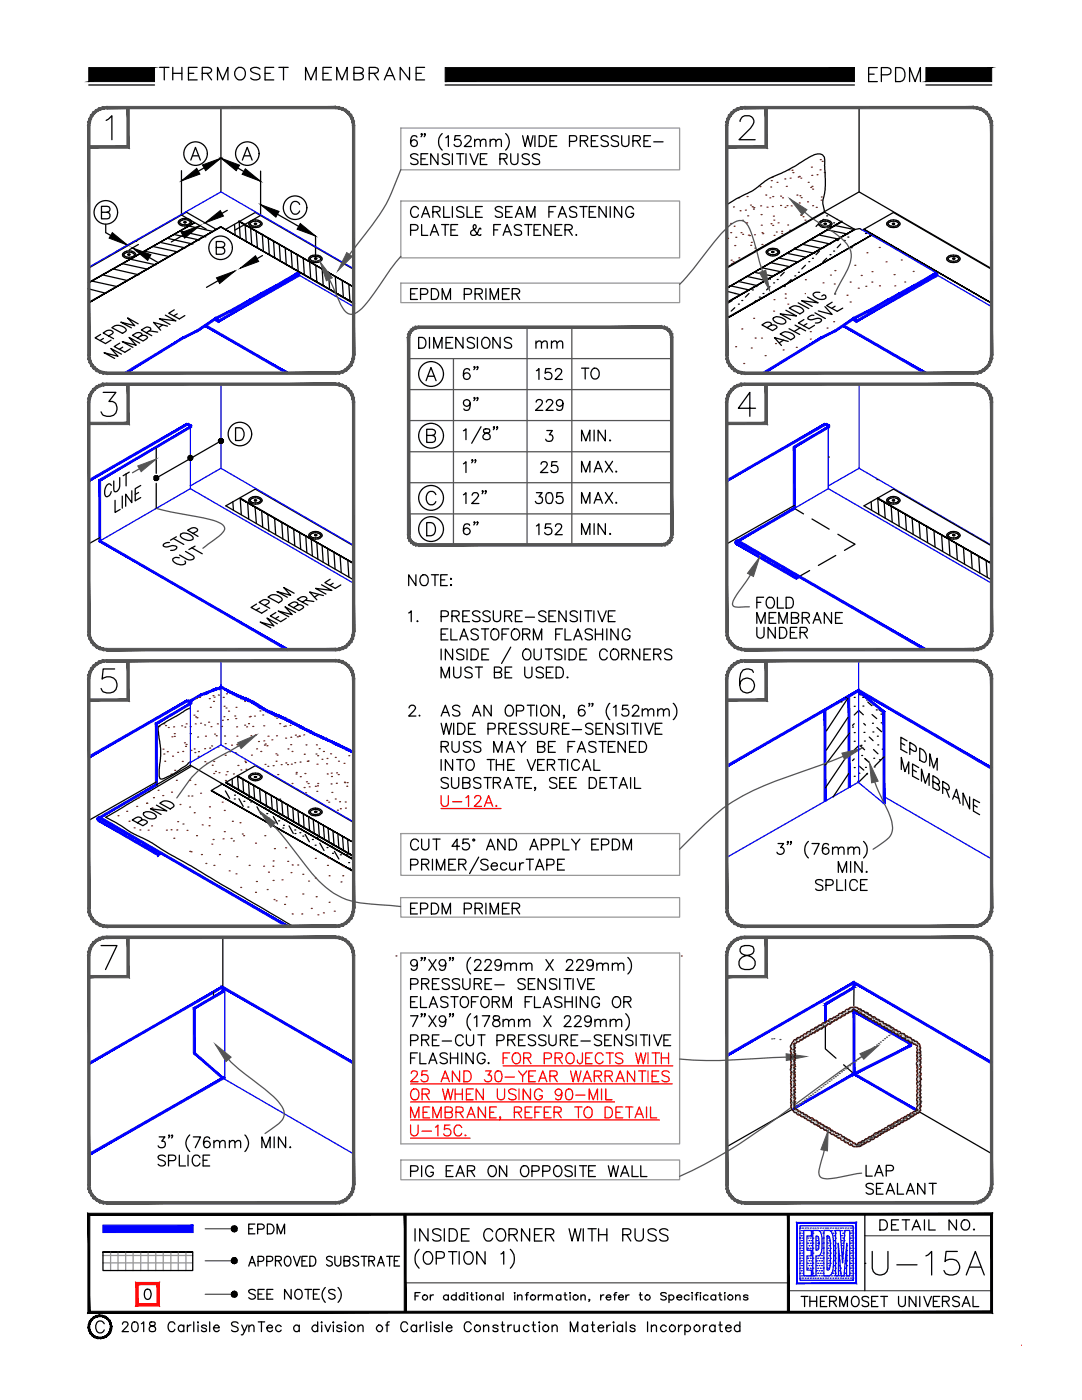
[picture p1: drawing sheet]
<svg xmlns="http://www.w3.org/2000/svg" width="216mm" height="279mm" viewBox="0 0 216 279" stroke-linecap="round" stroke-linejoin="round" font-family="sans-serif">
<defs><g id="words">
<text font-size="8.8" x="172.9" y="255.8">U-15A</text>
<g font-size="6.2">
<text x="172.2" y="17.6">EPDM</text>
<text x="96.3" y="83.3" transform="rotate(-90 96.3 83.3)">9&quot;</text>
</g>
<g font-size="5.7">
<text x="30.7" y="17.3">THERMOSET MEMBRANE</text>
<text x="91.4" y="76.9">6&quot;</text>
<text x="96" y="95.6" transform="rotate(-90 96 95.6)">1&quot;</text>
<text x="114.7" y="95.6">MAX.</text>
<text x="91.4" y="101.6">12&quot;</text>
<text x="91.4" y="107.9">6&quot;</text>
<text x="149.9" y="128.8">UNDER</text>
<text x="80.8" y="183.8">EPDM PRIMER</text>
</g>
<g font-size="5.3">
<text x="80.8" y="61">EPDM PRIMER</text>
<text x="82.2" y="70.6">DIMENSIONS</text>
<text x="105.8" y="76.9">152</text>
<text x="114.7" y="76.9">TO</text>
<text x="105.5" y="83.3">229</text>
<text x="114.7" y="89.3">MIN.</text>
<text x="106.5" y="95.6">25</text>
<text x="105.5" y="101.6">305</text>
<text x="114.7" y="101.6">MAX.</text>
<text x="105.8" y="107.9">152</text>
<text x="114.7" y="107.9">MIN.</text>
<text x="149.9" y="122.4">FOLD</text>
<text x="80.8" y="236">PIG EAR ON OPPOSITE WALL</text>
<text x="158.7" y="262.1">THERMOSET UNIVERSAL</text>
</g>
<g font-size="4.9">
<text x="48.3" y="247.3">EPDM</text>
<text x="174.3" y="246.6">DETAIL NO.</text>
</g>
<text font-size="4.4" x="105.8" y="70.6">mm</text>
</g></defs>
<!-- layer: MEMBRANE1 -->
<g fill="none" stroke="#00f" stroke-width=".25">
<path d="M17.7 53.3l26.4-15 26.6 15.4M59.6 54.8l11.1 6.5M171.7 45.7l15.2 8.8M186.9 54.8l11.1 6.5M44.1 76.7v16.8l26.6 15.4M171.4 76.7v16.8l26.6 15.4M38 85.2v12.3l-18.1 10.5M38 97.5l32.7 19M44.1 93.5l-6.1 3.5M165.3 97.5l-6.8 4M165.3 97.5l32.7 19M165.3 85.2v12.3"/>
<path d="M171.4 93.5l-6.1 3.5M38 139.9v12.8M44.1 131.9v16.8l26.4 15.3M171.3 131.9v24.3l5.1 4.2M44.1 148.7l-6.1 3.5M171.3 156.1l-26.3 15M176.4 159l21.5 12.4M20.5 162.8l-.5 1.1M44.8 197.7v17.7M44.5 215.2l26 15.1M170.2 201.4h.3M158.2 221.1l.2 .4"/>
</g>
<!-- layer: DETAIL -->
<g fill="#000" stroke="#000" stroke-width=".2">
<path d="M36.2 36.1l3.1-2.5 .6 1.1zM40.4 32.9l3.7-1.3-3.1 2.5zM44.1 31.6l3.7 1.4-.7 1.1zM49 33.7l3 2.5-3.7-1.4zM22.4 46.4l3.1 2.5-3.7-1.4zM26.4 49.5l3.7 1.3-.6 1.2zM36.2 46.4l3.7-1.4-3.1 2.5zM43.2 55.4l3.7-1.3-3.1 2.5zM40.9 44.5l3.1-2.5 .6 1.1zM47.9 53.5l3.1-2.5 .6 1.2zM52 40.8l3.7 1.4-.7 1.1zM59.9 44.6l3.1 2.5-3.7-1.4z"/>
<path d="M17.6 56.4l.1 .1 21.1-12.1zM17.7 56.5l21.1-12.1z"/>
<path d="M47.6 44.2l22.7 13zM47.7 44.1l22.7 13-22.8-12.9z"/>
<path d="M144.9 57.5l23.1-13.4zM144.9 57.6l23.1-13.5v.2z"/>
<path d="M17.7 60.3l.1 .1 26.2-15.2zM17.8 60.4l26.2-15.2 .1 .1z"/>
<path d="M44.1 45.3l26.6 15.4 .1-.1zM44.1 45.2l26.7 15.4z"/>
<path d="M145 60.3v.1l25.5-14.7zM145 60.4l25.5-14.7 .1 .1z"/>
<path d="M145.3 63.3v.1l28.5-16.5zM145.3 63.4l28.5-16.5z"/>
<path d="M172.4 45.8l25.4 14.8zM172.4 45.7l25.5 14.8z"/>
<path d="M30.7 95.4v.3l.5-.3zM30.7 95.7l.5-.3-.3 .5zM31.2 95.4l-.3 .5h.3z"/>
<path d="M30.9 95l.3 .4v-.5zM30.9 95l.3 .4-.5-.2zM30.7 95.2v.2h.5z"/>
<path d="M31.2 95.4v.5h.2zM31.2 95.4l.4 .3-.2 .2zM31.2 95.4l.4 .3 .1-.3z"/>
<path d="M31.2 95.4h.5l-.1-.2zM31.4 95l.2 .2-.4 .2zM31.2 94.9v.5l.2-.4z"/>
<path d="M37.5 91.4l.1 .2 .4-.2zM37.6 91.6l.4-.2-.3 .4zM38 91.4l-.3 .4 .3 .1z"/>
<path d="M37.7 91l.3 .4v-.5zM37.7 91l.3 .4-.4-.3zM37.6 91.1l-.1 .3h.5z"/>
<path d="M38 91.4v.5l.2-.1zM38 91.4l.4 .2-.2 .2zM38 91.4l.4 .2 .1-.2z"/>
<path d="M38 91.4h.5l-.1-.3zM38.2 91l.2 .1-.4 .3zM38 90.9v.5l.2-.4z"/>
<path d="M43.6 88l.1 .3 .4-.3zM43.7 88.3l.4-.3-.3 .4zM44.1 88l-.3 .4 .3 .1z"/>
<path d="M43.8 87.6l.3 .4v-.5zM43.8 87.6l.3 .4-.4-.3zM43.7 87.7l-.1 .3h.5z"/>
<path d="M44.1 88v.5l.2-.1zM44.1 88l.4 .3-.2 .1zM44.1 88l.4 .3 .1-.3z"/>
<path d="M44.1 88h.5l-.1-.3zM44.3 87.6l.2 .1-.4 .3zM44.1 87.5v.5l.2-.4z"/>
<path d="M47.9 99.5l22.7 13.1 .1-.1zM48 99.4l22.7 13.1-22.8-13z"/>
<path d="M175.1 99.5l22.7 13v-.1zM175.1 99.3l22.7 13.1-22.7-12.9z"/>
<path d="M47.4 154.9l22.7 13.1zM47.4 154.8l22.7 13.1-22.7-13z"/>
<path d="M44.3 156.4l25.9 15zM44.3 156.4l26 15z"/>
<path d="M42.1 157.8l28.2 16h.1zM42.2 157.7l28.2 16.1-28.3-16z"/>
<path d="M45 156.2l25.3 14.7 .1-.1zM45.1 156.1l25.3 14.7-25.4-14.6z"/>
</g>
<!-- layer: 0 -->
<g fill="none" stroke="#000" stroke-width=".25">
<path d="M17.7 17h13.1M88.8 17h81.7M184.8 17h13.1M21.2 24l1.1-.9v4.8M147.7 24.2a1.29 1.29 0 0 1 .9-1.1h.9a1.18 1.18 0 0 1 .7 1.8l-.5 .7-2.2 2.3h3.2M17.5 57.6l3.5 .9M18.3 56.1l5 1.1M20.4 54.8l5.1 1.2M22.7 53.7l5 1.1M24.6 52.6l5 1.1M26.1 51.8l5 1.1M28.8 50.1l5 1.1"/>
<path d="M30.5 49.2l5 1.1M32 48.4l5 1.1M33.5 47.6l5 1.1M34.8 46.8l5 1.1M36.1 46.1l5 1.2M37.2 45l5 1.1M46.8 44.8l.1 2.1M47.7 44.2l.2 3.3M48.9 44.8l.2 3.2M50 45.5l.2 3.3M51.1 46.1l.3 3.3M52.3 46.7l.2 3.3"/>
<path d="M53.5 47.5l.2 3.3M54.6 48.1l.2 3.3M55.7 48.8l.2 3.2M56.9 49.5l.2 3.3M58.1 50.1l.2 3.3M59.3 50.8l.2 3.2M60.5 51.5l.2 3.3M61.8 52.2l.2 3.3M63 52.9l.2 3.3M64.3 53.6l.2 3.3M65.5 54.3l.3 3.3M66.9 55.1l.2 3.3"/>
<path d="M68.3 56l.2 3.3M69.6 56.8l.2 3.3M145.1 58.2l2.5 .6M145.6 57l3.9 .9M147.3 56.2l3.8 .8M148.9 55.1l3.9 .9M150.5 54.3l3.9 .8M152.1 53.5l3.8 .8M153.8 52.4l3.9 .8M155.3 51.5l3.8 .8M156.9 50.5l3.9 .8M158.7 49.7l3.9 .9"/>
<path d="M160.1 48.8l3.9 .8M161.9 47.9l3.8 .8M163.6 46.9l3.8 .8M165.3 45.9l3.9 .8M166.5 45l3.9 .8M20.6 78.3h2.5l-1.4 1.8a1.3 1.3 0 0 1 1.6 1.6 1.77 1.77 0 0 1-2.9 .9l-.2-.4M47.9 99.5l.2 3.2M150.8 81.5h-3.5l2.3-3.2v4.8M175.1 99.5l.3 3.2M46.5 100.1l.1 1.7M49.4 100.3l.2 3.3M50.9 101.2l.3 3.2"/>
<path d="M52.2 101.9l.2 3.3M53.4 102.7l.3 3.3M54.8 103.4l.2 3.3M56.2 104.3l.2 3.3M57.4 104.9l.2 3.3M58.6 105.6l.2 3.3M59.8 106.4l.2 3.2M61 107l.2 3.3M62.1 107.7l.2 3.2M63.2 108.3l.2 3.3M64.3 108.9l.2 3.3M65.4 109.5l.2 3.3"/>
<path d="M66.6 110.3l.3 3.3M67.9 111l.2 3.3M69.4 111.8l.2 3.3M173.8 100.1l.1 1.7M176.4 100.1l.2 3.3M177.8 100.9l.2 3.3M179.2 101.7l.2 3.3M180.7 102.6l.2 3.2M182 103.4l.2 3.3M183.4 104.2l.2 3.2M184.9 105l.2 3.3M186.4 105.9l.2 3.2"/>
<path d="M187.9 106.8l.2 3.2M189.3 107.6l.2 3.3M190.8 108.4l.2 3.3M192.2 109.3l.3 3.3M193.8 110.1l.2 3.3M195.3 111.1l.2 3.3M196.8 111.9l.2 3.2M22.9 133.5h-2.3l-.2 2a1.69 1.69 0 0 1 2.9 .6 1.69 1.69 0 0 1-2 2.2l-.7-.2-.4-.7M150.3 134.2l-.2-.5a1.59 1.59 0 0 0-2.3 .7l-.2 1.1v1.2l.2 .9a1.49 1.49 0 0 0 2.4 .2 1.49 1.49 0 0 0-.5-2.3 1.49 1.49 0 0 0-2.1 1.2M169.2 139.3l-4.3 6.6M46.3 155.4l.1 1.5M46.8 159.5h.1"/>
<path d="M46.8 158.7h.1M47.4 154.8l.2 2.8M48.4 155.4l.2 2.8M48.7 159.9h.1M49.6 156l.2 2.9M50.6 156.6l.2 2.9M51.8 157.3l.2 2.8M53 158l.2 2.9M54.1 158.7l.2 2.9M55.2 159.3l.2 2.8M56.2 159.9l.2 2.9M169.2 143.2l-4.3 6.5"/>
<path d="M169.3 150.4l-4.7 6.9M169.3 154.4l-3.1 4.7M169.5 146.3l-4.9 6.5M49.5 161.1h.1M52.8 162.9h.1M53.2 162.4h.1M53.6 163.3h.1M55.6 163.8h.1M56.4 165.3h.1M56.6 164.7h.1M57.3 160.5l.2 2.9M58.4 161.2l.2 2.9"/>
<path d="M58.8 165.6h.1M58.9 166.4h.1M59.5 161.7l.2 2.9M59.8 166.2h.1M60.4 166.9h.1M60.5 162.3l.2 2.9M61.6 163l.2 2.8M62.3 167.5h.1M62.5 163.5l.2 2.9M62.9 168.7h.1M63.5 164.1l.2 2.8M64.5 164.7l.2 2.8"/>
<path d="M65.2 169.1h.1M65.5 165.2l.2 2.8M66.4 170.3h.1M66.4 165.8l.2 2.8M67.4 166.4l.2 2.8M67.9 170.6h.1M68.3 166.9l.3 2.8M69.4 167.4l.2 2.9M69.6 172.2h.1M20.2 188.7h3.1l-2.2 4.8M147.9 188.9a.95 .95 0 0 0 .5 1.6 2.35 2.35 0 0 1 2.3 1.4 1.29 1.29 0 0 1-1.2 1.6h-.9a1.38 1.38 0 0 1-1.2-1.5 1.38 1.38 0 0 1 1.4-1.3l.9-.2a.99 .99 0 0 0 .5-1.6l-.7-.2h-.9zM20.5 249.9h18v3.7h-18z"/>
<path d="M80.9 242.3v13.7M82.8 245.2v2.5M82.8 258.6h.7M83.6 249.3a2.59 2.59 0 0 0 0 3.8M83.8 258h-1v1.4M84.7 250.2a.9 .9 0 0 1 1-.4 .9 .9 0 0 1 .6 .9 1.19 1.19 0 0 1-1.2 1.6 1.42 1.42 0 0 1-.4-2.1zM85.4 245.2v2.5l-1.7-2.5v2.5M85.9 258.4v1M86.5 258.4a.52 .52 0 0 0-.6 .5M87.1 251.1l1.3-.1a.67 .67 0 0 0 .3-.7 .67 .67 0 0 0-.6-.5h-1v2.5M88 245.6a1.12 1.12 0 0 0-1.7 0 .62 .62 0 0 0 .5 .7l.7 .2a.59 .59 0 0 1 .5 .5 .59 .59 0 0 1-.3 .6 1.22 1.22 0 0 1-1.4-.3M88.7 245.2v2.5"/>
<path d="M89.5 258.6a.53 .53 0 0 0-.8-.1 .53 .53 0 0 0 0 .8 .53 .53 0 0 0 .8-.1M89.5 258.4v1M89.5 249.8h1.7M89.6 245.2h.8a1.32 1.32 0 0 1 .9 1.3 1.32 1.32 0 0 1-.9 1.2h-.8zM90.3 249.8v2.5M91 258.6a.53 .53 0 0 0-.8-.1 .53 .53 0 0 0 0 .8 .53 .53 0 0 0 .8-.1M91 258v1.4M91.6 249.8v2.5M92.1 246.4h.9M92.6 258.6a.53 .53 0 0 0-.8-.1 .53 .53 0 0 0 0 .8 .53 .53 0 0 0 .8-.1M92.6 258v1.4M92.8 250.2a.9 .9 0 0 1 1-.4 .9 .9 0 0 1 .6 .9 1.08 1.08 0 0 1-.2 1.2 1.08 1.08 0 0 1-1.2 .3 1.58 1.58 0 0 1-.2-2z"/>
<path d="M93.2 258h.2zM93.3 258.4v1M93.6 245.2h-1.5v2.5h1.5M93.9 258.4h.5M94.1 258l.1 1.4h.3M95 258h.2zM95.1 258.4v1M96.8 249.8v2.5l-1.7-2.5v2.5M97.3 258.7l.3-.3 .5 .1v.9M97.3 258.4v1M98.3 245.8a.91 .91 0 0 0-1-.6 .91 .91 0 0 0-.8 1 1.1 1.1 0 0 0 .3 1.1 1.1 1.1 0 0 0 1.1 .3l.4-.5M99.2 245.6a.92 .92 0 0 1 1.1-.3 .92 .92 0 0 1 .6 .9 1.1 1.1 0 0 1-.2 1.1 1.1 1.1 0 0 1-1.2 .3 1.5 1.5 0 0 1-.3-2z"/>
<path d="M99.8 258.6a.51 .51 0 0 0-.8 0 .51 .51 0 0 0 0 .7 .51 .51 0 0 0 .8-.1M99.8 258.4v1M100 250.3l.5-.5v2.5M100.4 258v1.4M101.6 246.4l1.4-.1a.59 .59 0 0 0 0-1l-1.4-.1v2.5M101.8 249.3a2.59 2.59 0 0 1 0 3.8M102.4 246.4l.8 1.3M102.6 258h.2zM102.7 258.4v1M103.3 258.7l.2-.2a.38 .38 0 0 1 .7 .2v.7M103.3 258.4v1M104.8 258.4h.6"/>
<path d="M105.5 258h-.3l-.1 .2v1.2M105.7 245.2v2.5l-1.6-2.5v2.5M106.7 246.4h.9M107.4 258.4v1M108 258.4a.52 .52 0 0 0-.6 .5M108.2 245.2h-1.5v2.5h1.5M108.5 258.7l.2-.2a.38 .38 0 0 1 .7 .2v.7M108.5 258.4v1M108.9 246.4l1.4-.1a.59 .59 0 0 0 0-1l-1.4-.1v2.5M109.4 258.7l.3-.3 .4 .1 .1 .9M109.7 246.4l.8 1.3M111.9 258.6a.51 .51 0 0 0-.8 0 .51 .51 0 0 0 0 .7 .51 .51 0 0 0 .8-.1"/>
<path d="M111.9 258.4v1M112.5 258.4h.6M112.7 258v1.2l.1 .2h.4M113.6 245.2l.5 2.5 .6-2.5 .6 2.5 .6-2.5M113.7 258h.1zM113.8 258.4v1M115.9 258.7l.4-.3 .4 .1 .1 .9M115.9 258.4v1M116.4 245.2v2.5M117.3 245.2h1.7M117.7 259.4h-.2h.2l-.2 .3M118.1 245.2v2.5"/>
<path d="M119.4 246.4h1.7M119.4 245.2v2.5M119.9 258.4v1M120.5 258.4a.57 .57 0 0 0-.6 .5M121 258.9h.9a.47 .47 0 0 0-.5-.5 .47 .47 0 0 0-.4 .5v.1a.51 .51 0 0 0 .4 .4 .51 .51 0 0 0 .5-.2M121.1 245.2v2.5M122.4 258.4h.6M123.1 258h-.4v.2v1.2M123.4 258.9h1a.51 .51 0 0 0-.7-.4 .51 .51 0 0 0-.3 .7 .51 .51 0 0 0 .8 .2l.2-.2M124.3 246.4l1.4-.1a.59 .59 0 0 0 0-1l-1.4-.1v2.5M124.9 258.4v1M125.1 246.4l.8 1.3"/>
<path d="M125.5 258.4a.57 .57 0 0 0-.6 .5M126.7 245.2v1.8a.84 .84 0 0 0 .8 .7 .84 .84 0 0 0 .9-.7v-1.8M127.6 258.4h.5M127.8 258v1.2l.1 .2h.3M131 245.6a1.12 1.12 0 0 0-1.7 0 .62 .62 0 0 0 .5 .7l.7 .2a.59 .59 0 0 1 .4 .5 .59 .59 0 0 1-.2 .6 1.22 1.22 0 0 1-1.4-.3M132.9 258.2l-.3-.2h-.6l-.2 .2 .2 .3 .8 .3 .1 .4a.77 .77 0 0 1-1.1 0M133.3 245.6a1.12 1.12 0 0 0-1.7 0 .62 .62 0 0 0 .5 .7l.7 .2a.61 .61 0 0 1 .5 .5 .61 .61 0 0 1-.2 .6 1.26 1.26 0 0 1-1.5-.3M133.5 258.6a.53 .53 0 0 1 .8-.1 .53 .53 0 0 1 0 .8 .53 .53 0 0 1-.8-.1M133.5 258.4v1.6M135.1 258.9h.9a.51 .51 0 0 0-.6-.4 .51 .51 0 0 0-.3 .7 .51 .51 0 0 0 .8 .2l.1-.2M137.5 258.6a.53 .53 0 0 0-.8-.1 .53 .53 0 0 0 0 .8 .53 .53 0 0 0 .8-.1M138.1 258v.1z"/>
<path d="M138.1 258.4v1M138.7 258.4h.5M139.3 258h-.3v.2v1.2M139.8 258v.1zM139.8 258.4v1M141.3 258.6a.51 .51 0 0 0-.8 0 .51 .51 0 0 0 0 .7 .51 .51 0 0 0 .8-.1M142.8 258.6a.53 .53 0 0 0-.8-.1 .53 .53 0 0 0 0 .8 .53 .53 0 0 0 .8-.1M142.8 258.4v1M143.4 258.4h.5M143.7 258v1.2v.2h.3M144.6 258v.1zM144.6 258.4v1"/>
<path d="M146.8 258.7l.2-.2a.38 .38 0 0 1 .7 .2v.7M146.8 258.4v1M149.2 258.6a.56 .56 0 0 0-.8 0l.2 .3 .6 .1v.2a.56 .56 0 0 1-.8 0"/>
<circle cx="84.8" cy="258.9" r=".52"/>
<circle cx="96.2" cy="258.9" r=".52"/>
<circle cx="106.4" cy="258.9" r=".52"/>
<circle cx="114.9" cy="258.9" r=".52"/>
<circle cx="129.2" cy="258.9" r=".52"/>
<circle cx="145.7" cy="258.9" r=".52"/>
</g>
<!-- layer: BONDING ADHESIVE -->
<g fill="none" stroke="#7f3f00" stroke-width=".25">
<path d="M147.4 39.5h.1M149.1 39.2h.1M151.7 37.2h.1M152.8 38.9h.1M153.6 39.5h.1M153.8 37.3h.1M153.9 36.1h.1M154.1 35.4h.1M154.2 39.2h.1M155 36.4h.1M155.8 39.1h.1M156.1 39.5h.1"/>
<path d="M156.6 35.7h.1M156.9 37.2h.1M157.4 33.9h.1M157.7 35.5h.1M158 34h.1M158.2 34.4h.1M159 38.9h.1M159.3 35.3h.1M159.5 35.2h.1M159.6 39.1h.1M159.8 35.5h.1M159.9 39.4h.1"/>
<path d="M161.3 36.4h.1M161.8 37.4h.1M161.9 33.3h.1M162 35h.1M162 37.2h.1M162.2 37.7h.1M163 34.9h.1M163.6 33.9h.1M163.7 31.9h.1M163.8 39.9h.1M163.9 39.3h.1M164.1 32.2h.1"/>
<path d="M164.5 34.4h.1M145.2 47.6h.1M145.8 46.4h.1M145.8 44.6h.1M145.9 51.9h.1M146 52.6h.1M146.3 52.3h.1M146.4 41.3h.1M146.5 45.2h.1M146.6 49h.1M146.8 47.4h.1M147.4 51.5h.1"/>
<path d="M147.7 42.1h.1M147.8 46.4h.1M148.1 44h.1M148.2 46.8h.1M148.7 41.9h.1M149 44.5h.1M149.2 43.1h.1M149.3 46.9h.1M149.5 50.8h.1M149.5 47h.1M149.7 40.9h.1M149.8 49h.1"/>
<path d="M149.9 48.4h.1M150.1 41.3h.1M150.3 41.7h.1M150.4 41.4h.1M150.6 46.8h.1M150.6 49.5h.1M151.8 41.1h.1M151.9 42.8h.1M151.9 44.9h.1M152 48.8h.1M152 46.4h.1M152.2 46.6h.1"/>
<path d="M153 41.3h.1M153.9 44.6h.1M154.1 41.2h.1M154.2 45h.1M154.3 43.1h.1M154.4 43.9h.1M154.4 47h.1M154.4 59.8h.1M154.9 46.3h.1M155.3 44.5h.1M155.8 41h.1M156 46.2h.1"/>
<path d="M156 46.6h.1M156.6 41.4h.1M156.7 58.7h.1M156.7 59.5h.1M157 41h.1M157.2 44.9h.1M157.6 46h.1M157.9 41.1h.1M158.5 40.6h.1M159.5 40.5h.1M159.7 42.9h.1M159.9 42.9h.1"/>
<path d="M160.2 43.3h.1M160.6 43.9h.1M160.7 55.8h.1M160.7 58.6h.1M161.1 40.3h.1M162.2 41h.1M162.9 41.4h.1M164.2 56.5h.1M165.7 54.9h.1M166.5 56.7h.1M166.6 54h.1M169 58.9h.1"/>
<path d="M169.6 56.3h.1M170.6 52.9h.1M171.3 57.5h.1M171.8 55h.1M172.8 57.1h.1M173 50.4h.1M174 56.3h.1M174 54.2h.1M175.4 49.4h.1M175.5 57.1h.1M176.8 52.3h.1M178.4 54.8h.1"/>
<path d="M178.5 57.1h.1M179.8 51.9h.1M180.5 56.3h.1M182.2 54.2h.1M146.8 69.2h.1M148 65.6h.1M148.4 72.5h.1M149.9 69.5h.1M150.4 63.5h.1M150.7 67.5h.1M151.9 67.5h.1M152.7 71h.1"/>
<path d="M154.4 62.1h.1M154.7 68.6h.1M156.3 69.8h.1M157.2 60.7h.1M158.9 69.3h.1M161.7 67.7h.1M161.7 66.2h.1M165 65.5h.1M166.3 64.2h.1M169.6 60.3h.1M39.2 139.4h.1M39.8 139.2h.1"/>
<path d="M41.8 139.4h.1M42.5 138.8h.1M42.6 140h.1M42.7 139.1h.1M43.6 138.7h.1M44.5 139.2h.1M45.2 138.5h.1M48 139.4h.1M48.8 140h.1M27.5 159.3h.1M30.6 159.2h.1M31.6 157.7h.1"/>
<path d="M31.7 145h.1M32.5 158.8h.1M32.5 149.5h.1M32.7 150.5h.1M32.7 144.5h.1M32.9 151.9h.1M33 144.8h.1M33.4 150h.1M33.6 145.2h.1M34.1 154.5h.1M34.2 158.1h.1M34.3 147.1h.1"/>
<path d="M34.4 150.9h.1M34.6 145.1h.1M34.8 147h.1M34.8 146.4h.1M34.9 153.7h.1M35.2 155.7h.1M35.4 150.1h.1M36.3 144.9h.1M36.4 152h.1M36.5 150h.1M36.8 148.2h.1M36.9 145.1h.1"/>
<path d="M37 149h.1M37.1 144.5h.1M37.1 148.6h.1M37.6 158.9h.1M37.9 155.7h.1M38 145h.1M38.1 149.8h.1M38.3 158.9h.1M38.7 142.7h.1M38.7 149.5h.1M38.9 150.2h.1M38.9 156.6h.1"/>
<path d="M39 144.5h.1M39 143.1h.1M39.3 143.2h.1M39.4 141.9h.1M39.4 147.1h.1M39.6 150.9h.1M39.6 150h.1M40 144.3h.1M40 158.3h.1M40.8 149.4h.1M40.8 144.7h.1M40.9 152h.1"/>
<path d="M41 146.9h.1M41.2 152.3h.1M41.6 144.1h.1M41.8 149.3h.1M42 141.2h.1M42.1 145h.1M42.2 148.9h.1M42.3 152.7h.1M42.6 154.4h.1M42.6 152h.1M42.8 146.5h.1M43 154h.1"/>
<path d="M43.2 146.8h.1M43.4 144.5h.1M43.5 149.1h.1M43.7 154.2h.1M44.2 145h.1M44.4 143.7h.1M44.7 143h.1M44.7 141h.1M44.8 146.9h.1M44.9 148.4h.1M44.9 150.7h.1M45 149.5h.1"/>
<path d="M45 155.8h.1M45.1 154.6h.1M45.1 141.3h.1M45.3 154h.1M45.4 143.6h.1M45.6 141.9h.1M45.8 150h.1M46.2 148.7h.1M46.6 154.5h.1M46.8 142.9h.1M46.9 150.2h.1M47 143.4h.1"/>
<path d="M47.1 141.2h.1M47.2 145.1h.1M47.3 148.6h.1M47.3 146.9h.1M47.3 150.6h.1M47.3 148.9h.1M47.5 152.8h.1M48.1 153.7h.1M48.8 144.7h.1M48.9 148.4h.1M48.9 151.9h.1M49 152.2h.1"/>
<path d="M49.1 153.5h.1M49.2 145.1h.1M49.6 144.4h.1M49.8 143.1h.1M49.9 143h.1M50.1 146.8h.1M50.2 150.7h.1M50.4 145h.1M50.8 142.9h.1M50.9 146.7h.1M51.2 149.5h.1M51.6 148h.1"/>
<path d="M51.9 141.9h.1M52 150h.1M52.4 142.7h.1M52.6 144.9h.1M52.6 147.9h.1M52.8 148.7h.1M52.9 152.6h.1M52.9 148.5h.1M53.3 148.8h.1M53.4 152.9h.1M53.5 146.9h.1M54.2 147.6h.1"/>
<path d="M54.5 152.8h.1M54.8 143h.1M55 143h.1M55 150.4h.1M55.1 151.9h.1M55.2 146.8h.1M55.2 143.3h.1M55.3 150.7h.1M55.4 154.6h.1M55.8 144.4h.1M56.1 152.6h.1M56.7 145h.1"/>
<path d="M57 144.9h.1M57 147.3h.1M57 152.3h.1M57.4 152.6h.1M57.5 149.5h.1M57.9 144.8h.1M58 148.6h.1M58 147.1h.1M58.1 152.5h.1M58.3 156.4h.1M58.3 150h.1M58.8 152.2h.1"/>
<path d="M58.9 146.7h.1M59.1 154.5h.1M59.1 154.2h.1M59.3 147.1h.1M59.7 146.9h.1M59.9 152.1h.1M59.9 155h.1M60.6 146.7h.1M60.7 157.2h.1M60.7 150.5h.1M60.8 154.4h.1M61 158.2h.1"/>
<path d="M61.1 148.7h.1M61.1 156h.1M61.3 151.9h.1M61.5 151.9h.1M61.5 156.4h.1M61.7 157h.1M62.4 146.6h.1M62.9 156.9h.1M63 150.5h.1M63.1 148.7h.1M63.2 157.9h.1M63.3 152.5h.1"/>
<path d="M63.3 156.8h.1M63.4 156.4h.1M63.4 150.8h.1M63.7 149.4h.1M64.2 151.5h.1M64.5 150h.1M65.2 152.4h.1M65.2 159.8h.1M65.2 151.4h.1M65.3 154.5h.1M66 150.4h.1M66.1 156.4h.1"/>
<path d="M66.1 154.3h.1M66.1 155h.1M66.2 158.1h.1M66.9 151.2h.1M66.9 159.5h.1M67.1 156.3h.1M67.2 154.2h.1M67.5 154.6h.1M67.5 151.9h.1M68.6 152.3h.1M68.7 156.1h.1M68.8 156.2h.1"/>
<path d="M69.2 156.9h.1M69.3 156.2h.1M69.6 150.8h.1M23.6 162.8h.1M25.3 161.9h.1M25.8 163.9h.1M26.8 165.2h.1M27.3 160.9h.1M27.9 165.6h.1M29.3 160.3h.1M29.6 165.7h.1M30.2 164.8h.1"/>
<path d="M30.3 161.2h.1M33.2 165.7h.1M34.1 165.6h.1M34.7 167.3h.1M35.3 165.6h.1M35.4 164h.1M35.9 160.6h.1M36.5 164.5h.1M37.3 165.7h.1M37.8 161.1h.1M37.9 169.9h.1M38.1 170h.1"/>
<path d="M38.7 162.2h.1M39.2 166.8h.1M40.2 170.5h.1M40.4 164.6h.1M41.1 172.3h.1M41.7 164.8h.1M41.8 163.2h.1M41.8 161h.1M42.3 168.5h.1M42.5 167.5h.1M42.7 172.7h.1M43.8 170.5h.1"/>
<path d="M44.3 160.1h.1M44.5 167.4h.1M44.8 161.7h.1M44.8 166h.1M45.7 173.8h.1M46.1 167.3h.1M46.4 163.9h.1M46.6 167.8h.1M47.1 174.4h.1M47.3 171h.1M47.9 164.2h.1M48 177.1h.1"/>
<path d="M48.4 166.4h.1M48.6 166.8h.1M49.7 172.7h.1M51 168.3h.1M51 178.1h.1M51.2 175.9h.1M52.6 172.9h.1M52.8 166.8h.1M53.3 177.5h.1M53.6 174.1h.1M54.5 172.9h.1M54.5 175.7h.1"/>
<path d="M54.5 171.8h.1M54.7 179.5h.1M54.8 169.4h.1M55.1 179.8h.1M56.3 175.6h.1M57 169.2h.1M57.1 179h.1M57.4 171.9h.1M58.1 174.1h.1M58.3 172.6h.1M59.4 172.6h.1M60.4 178.4h.1"/>
<path d="M60.4 174.5h.1M61.6 175.8h.1M62.9 175.2h.1M62.9 171.3h.1M63.1 179h.1M65.3 172.7h.1M65.5 171.3h.1M65.6 160.1h.1M65.7 174.8h.1M67.3 161.7h.1M67.7 160h.1M67.9 161.4h.1"/>
<path d="M68 176h.1M68.4 174.8h.1M68.5 172.9h.1M68.9 160h.1M68.9 161.3h.1M56.8 180.5h.1M58.3 182.4h.1M60.2 182.4h.1M62.1 181.3h.1M63.4 182.6h.1M64.5 182.2h.1M65.7 180.1h.1"/>
<path d="M66.7 181.8h.1"/>
</g>
<!-- layer: DETAIL -->
<g fill="none" stroke="#000" stroke-width=".25">
<path d="M36.2 36.1l7.9-4.5 7.9 4.6M36.2 34.1v8.8l5 2.8M44.1 21.5v16.8M52 34.1v8.9l-5.1 2.9M171.4 21.5v16.8M21.1 44.8v1.6l4.4 2.5M25 50.5a.31 .31 0 0 0-.3 .3 .31 .31 0 0 0 .3 .4M25 50.5l.6-.2a1.31 1.31 0 0 1 1.2 .4M25.5 50.8v.1M25.5 50.8h.4M25.5 50.8h.1M25.6 50.9h.3"/>
<path d="M25.9 50.8h.1M25.9 50.8v.1M26.8 51a1.73 1.73 0 0 1-1.8 .2M26.8 50.7v.3M26.9 48.1l-3.7 2.1M27 50.6a1.6 1.6 0 0 0-2.6 .2 1.67 1.67 0 0 0 2.6 .3M27 50.6v.5M27.1 48.2h.1M27.6 48.8l-1.8 1.1M27.7 50.2l3.9 2.2M28.1 47.6h.1M36.4 45.1h1"/>
<path d="M36.4 45.1a.67 .67 0 0 1-.7-.4 .67 .67 0 0 1 .1-.7 1.62 1.62 0 0 1 2.4 .4l-.2 .4-.5 .3M36.4 44.8h1M36.4 43.9h1M36.4 43.9a.45 .45 0 0 0-.5 .6l.5 .3M36.7 44.4h.1M36.7 44.4h.4M36.7 44.3h.4M36.7 44.3h.1M37.1 44.4h.1M37.1 42.3l6.1 3.5M37.2 42.4l-19.5 11.1M37.4 43.9l.4 .2"/>
<path d="M37.7 44.1l.2 .2M37.8 44.7l-.4 .1M37.9 44.5l-.2 .2M38 44.3v.2M39.9 45l-5.7 3.3M42.2 46.3h.1M45.1 45.7l5.8-3.3 19.6 11.3M45.4 42l-3.2 1.8M46.9 54.1l-5.7 3.2M49.7 44.9l.3 .3M49.9 44.7l.3 .2M50 45.2l1 .2 .9-.2"/>
<path d="M50.2 45l.3 .1M50.5 45.1h.9M50.8 44.7h.1M50.8 44.7l.1 .1M50.9 44.6h-.1M50.9 44.6h.2M51.1 44.6h.1M51.1 44.7l-.2 .1M51.2 44.7h.1M51.2 44.6h.1M51.8 45l-.4 .1M52 44.7l-.2 .2"/>
<path d="M52 44.6a1.35 1.35 0 0 0-2.1 .1v.1M52 40.8l11 6.3v4.5M52 44.6v.2M52.2 44.9l-.3 .3M52.2 44.4a1.6 1.6 0 0 0-2.6 .3l.1 .2M52.2 44.4v.5M52.4 51l-3.2 1.8M62.4 52.3h1.1M62.4 51h1.1M62.4 51a.66 .66 0 0 0-.7 .3 .66 .66 0 0 0 .1 .8l.6 .3M62.5 52.1h.9M62.5 51.2h.9"/>
<path d="M62.5 51.2a.45 .45 0 0 0-.6 .6l.6 .3M62.8 51.6l.4 .1M62.8 51.6h.1M63.2 51.5l-.4 .1M63.2 51.6h.1M63.2 51.5v.1M63.2 51.6v.1M63.4 51.2l.6 .3M63.5 51l.4 .1M63.9 52.2l-.4 .2M63.9 51.1a.56 .56 0 0 1 .4 .6 .56 .56 0 0 1-.4 .5M64 51.8l-.6 .3"/>
<path d="M64 51.5v.3M145 40.8l2-1.1a25.8 25.8 0 0 0 6.4-4l3.2-1.5 2.9-1.6a9.3 9.3 0 0 1 4-1.9 1.28 1.28 0 0 1 1.1 1.7l.1 3.2-.1 2.9a5.3 5.3 0 0 0-.1 3.7M145 53.3l26.4-15 26.5 15.3M146.6 58.6h.1M148 58.6h.1M148 60h.1M149.5 58.6l-.8 .7M150.1 57.9h.1M150.8 50.1h.1M150.8 57.2h.1M150.8 60l-.7 .7M151.5 53.7h.1"/>
<path d="M151.5 59.3h.1M152.2 58.6h.1M153 50v.6M153 50.6l.7 .4M153.2 50.2a.49 .49 0 0 0 .5 .6M153.3 49.8l-.3 .3M153.4 50l-.2 .2M153.6 57.2l-.6 .7M153.7 51h1M153.7 49.6h1M153.7 49.6l-.4 .2M153.7 55.7l-.1 .1"/>
<path d="M153.7 50.8h1M153.7 49.9h1M153.7 49.8l-.3 .2M154 50.3h.1M154 50.4h.3M154.3 48.1l-3.7 2.1M154.3 50.2h-.3M154.3 50.2l.1 .1M154.4 50.8h.1M154.4 56.5h.1M154.4 50.3h.1M154.4 50.4h-.1"/>
<path d="M154.4 48.2h.1M154.7 49.8l.4 .2M154.8 49.6l.4 .2M155 50l.2 .2M155.1 50.1h.1M155.1 55.8h.1M155.1 49.8l.3 .3M155.2 50.8l-.4 .2M155.3 50.2a.48 .48 0 0 1-.6 .6M155.4 47.6h.1M155.5 50v.4l-.4 .4M156.5 57.2h.1"/>
<path d="M156.5 54.3l-.7 .8M157.9 52.9h.1M157.9 55.8l-.7 .7M158.6 49.4h.1M158.6 55.1h.1M159.3 54.3h.1M160.7 44.5h.1M160.7 52.9l-.7 .8M161.4 52.2h.1M162.1 51.5h.1M163.4 44.9l.3 .3M163.5 52.9h.1"/>
<path d="M163.5 44.5l-.7 .7M163.5 50.1l-.7 .7M163.6 44.7l.3 .2M163.7 45.2l.4 .2M163.9 45l.3 .1M164.1 45.3h1.1M164.1 43.9h1.1M164.1 44a.7 .7 0 0 0-.7 .9M164.2 45.1h.9M164.2 44.2h.9M164.2 44.2a.47 .47 0 0 0-.6 .6M164.2 43.8h.1"/>
<path d="M164.2 49.4h.1M164.4 44.7h.1M164.5 44.7h.3M164.6 44.6h-.2M164.6 44.6h.2M164.8 44.6h.1M164.8 44.7h.1M164.9 44.7h-.1M164.9 43.1h.1M164.9 51.5l-.7 .7M165.1 44.2a.49 .49 0 0 1 .6 .6M165.2 44a.72 .72 0 0 1 .7 .9"/>
<path d="M165.5 45l-.4 .1M165.6 45.2l-.4 .2M165.6 45.2h.1M165.6 50.8h.1M165.7 44.7l-.2 .2M165.9 44.9l-.3 .3M166.3 44.5h.1M166.3 50.1h.1M166.6 58.7h.1M167.1 48h.1M167.1 43.8h.1M167.7 48.7l-.6 .7"/>
<path d="M168.5 48h.1M169.2 47.3h.1M169.9 49.4h.1M170.6 48.7h.1M170.6 45.8l-6-3.4-19.6 11.1M171.7 45.7l-.2-.1-1.1 .2M172 45.9h.1M172.4 45.7l5.9-3.3 19.7 11.4M172.7 46.6h.1M177 44.4v.5M177 44.9l.3 .3M177.2 44.7l.2 .2"/>
<path d="M177.3 45.2l.8 .2 .7-.1M177.5 45l.3 .1M177.8 45.1h.9M178.1 44.7h.1M178.1 44.6h.1M178.1 44.7h.4M178.2 44.6h-.1M178.2 44.6h.2M178.4 44.6h.1M178.4 44.7h.1M178.5 44.6h.1M178.5 44.7h.1"/>
<path d="M178.7 44.2l-.3-.1a.9 .9 0 0 0-1.2 .7M178.8 44.2a.46 .46 0 0 1 .5 .6M178.8 43.9h-.2a1.71 1.71 0 0 0-1.6 .5M178.8 44l.4 .1M179.1 45l-.3 .1M179.2 44.1l.4 .4-.1 .4M179.2 45.2l-.4 .2M179.3 44.7l-.2 .2M179.5 44.9l-.3 .3M189.7 52.3h1.1M189.7 51h1.1M189.7 51a.66 .66 0 0 0-.7 .3 .66 .66 0 0 0 .1 .8l.6 .3"/>
<path d="M189.8 52.1h.9M189.8 51.2h.9M189.8 51.2a.45 .45 0 0 0-.6 .6l.6 .3M190.1 51.6v.1M190.1 51.6h.1M190.1 51.5v.1M190.1 51.7h.4M190.1 51.5h.4M190.5 51.6h.1M190.5 51.5v.1M190.5 51.6v.1M190.7 51.2l.4 .1"/>
<path d="M190.8 51l.4 .1M191 51.3a.31 .31 0 0 1 .3 .4 .31 .31 0 0 1-.3 .3M191.1 52l-.4 .1M191.2 51.1l.3 .3M191.2 52.2l-.4 .2M191.5 51.9l-.3 .3M191.5 51.4v.5M146.1 60l-1.1 .6M146.6 61.4l-.7 .7M147.3 60.7h.1M31.2 89.5v5M31.2 96.5v5"/>
<path d="M38 91.2h.1M44.1 88l-12.9 7.4M50.8 99.9l.1 .1M50.8 99.9h.1M50.9 99.8h-.1M50.9 99.8h.2M51.1 99.9l-.2 .1M51.2 99.9h.1M51.2 99.8h.1M52 99.8a1.35 1.35 0 0 0-2.1 .1l.3 .2M52 99.9l-.2 .2M52 99.8v.2"/>
<path d="M52.2 99.6a1.6 1.6 0 0 0-2.6 .3l.4 .5M52.2 99.6v.5M165.3 91.2h.1M175 95.7h.1M177 99.6v.5M178.1 99.9h.1M178.1 99.8h.1M178.1 99.9h.4M178.4 99.9h.1M178.5 99.8h-.4M178.5 99.9h.1M178.7 99.4h-.8a.63 .63 0 0 0-.7 .5l.2 .2"/>
<path d="M178.8 99.4l.5 .4-.2 .3M178.8 99.2l-.2-.1a1.71 1.71 0 0 0-1.6 .5M178.8 99.2l.4 .1M179.2 99.3a.53 .53 0 0 1 .4 .6 .53 .53 0 0 1-.4 .5M19.9 107.3l-2.2 1.2M50 100.4l1 .2 .9-.2M50.2 100.2l.8 .2 .8-.2M52.2 100.1l-.3 .3M62 107.4l.8 .2 .7-.1M62.1 107.2l.8 .1 .8-.1M62.8 106.8v.1M62.8 106.8h.1"/>
<path d="M62.8 106.9h.4M62.8 106.7h.4M63.2 106.8h.1M63.2 106.7v.1M63.2 106.8v.1M63.5 106.2l.4 .1M63.5 106.1h-.2a1.53 1.53 0 0 0-1.7 .8l.4 .4M63.9 107.4l-.4 .2M63.9 106.3a.53 .53 0 0 1 .4 .5 .53 .53 0 0 1-.4 .5M64 106.7a1.35 1.35 0 0 0-2.1 .2l.2 .2M64 106.9l-.2 .2M64 106.7v.3"/>
<path d="M70.7 109l-19.8-11.4-5.8 3.4 25.6 14.8M158.5 101.5l1.8 1.1M158.5 100.9l-13.5 7.6M161.6 113.9l-2.1 1.1M162 103.6l3.5 2M166.8 110.9l-3.5 1.9M167.2 106.6l3.4 2-2.1 1.2M177 100.1l.3 .3M177.3 100.4l.8 .2h.7M177.5 100.2l.6 .2 .6-.1M179.1 100.2l-.3 .1M179.2 100.4l-.4 .2"/>
<path d="M189.3 107.4l.8 .2 .7-.1M189.4 107.2l.7 .1h.6M190.1 106.8v.1M190.1 106.8h.1M190.1 106.7v.1M190.1 106.9h.4M190.5 106.8h.1M190.5 106.7h-.4M190.5 106.8v.1M190.7 106.4h-.8a.63 .63 0 0 0-.7 .5l.2 .2M190.7 106.4l.4 .1M190.8 106.1h-.2a1.53 1.53 0 0 0-1.7 .8l.4 .4"/>
<path d="M190.8 106.2l.4 .1M191 106.5l.3 .4-.3 .2M191.1 107.2l-.4 .1M191.2 106.3l.3 .3M191.2 107.4l-.4 .2M191.5 107.1l-.3 .2M191.5 106.6v.5M198 109l-19.7-11.4-5.9 3.4 25.6 14.8M168.7 139.2h.1M170.4 139.2h.1M171.3 138.5l.4 .2M172.1 139.2h.1"/>
<path d="M172.9 139.7h.1M29.9 158l-8.8 5.1 2.5 1.4a36.8 36.8 0 0 0 6.5 3.6l3.5 2.2 4.6 2.5 20.3 12.1M31.2 156.7l6.8-4 32.7 19M31.2 156.1l-13.5 7.6M38 141.3l-6.4 3.7 .2 2.6a17 17 0 0 1 0 6.1v1a.62 .62 0 0 0 .2 .8 .62 .62 0 0 0 .8-.2l.2-.1a12.8 12.8 0 0 0 3.4-2l.7-.3 .9-.9M38 146.4h.1M38.1 153l-8.4 5M44.1 156.4h.1M44.3 156.5l-2.1 1.3M45 157.8l.8 1.5M46.5 157h.1M47.7 159.4l.8 1.5"/>
<path d="M49.6 159.1h.1M50 154.5a.53 .53 0 0 0-.4 .6 .53 .53 0 0 0 .4 .5M50 155.6l.4 .1a1.82 1.82 0 0 0 1.5-.1M50 154.5l1-.2 .9 .2M50.2 154.8a.29 .29 0 0 0-.3 .3 .29 .29 0 0 0 .3 .2l.6 .3a1.31 1.31 0 0 0 1.2-.5M50.2 154.7l.8-.2 .8 .2M50.8 155.1l.1 .1M50.8 155.1h.1M50.9 155h-.1M50.9 155.1h.2M50.9 155h.2M51.1 155.1v.1"/>
<path d="M51.2 155.1h.1M51.2 155h.1M51.8 154.8l.2 .2M51.9 154.5l.3 .3M52 154.9v.2M52.2 155.3l-.3 .3M52.2 154.8v.5M52.4 153.5h.1M55.8 159.5h.1M164.3 143.6h.1M167.8 140.1h.1M170.1 145.1h.1"/>
<path d="M170.4 154.9h.1M170.4 153.2h.1M170.4 147.9h.1M170.4 146.2h.1M170.4 141h.1M170.4 151.5l-.3 .3M170.4 144.4l-.3 .4M171.3 155.8l-.1 .2M171.3 148.8l-.9 .9M171.3 141.8l-.9 .9M171.4 154.3h.1M171.4 141.8l.9 .8"/>
<path d="M171.5 153l.9 .7M171.6 148.8l.9 .8M171.8 148.7h.1M171.9 150.8h.1M172.2 140.9h.1M172.4 144.4l.3 .3M172.4 146.2h.1M172.5 147.9h.1M172.6 151.4l.9 .8M172.6 151.4l.3 .3M172.7 153.1h.1M172.9 154.5h.1"/>
<path d="M173.1 154.3l-1.8 1.9M173.2 140.1l.8 .7M173.5 147.1l.7 .7M174 142.6l.9 .8M174.1 144.3h.1M174.2 146.1h.1M174.2 140.7h.1M174.3 149.6l.9 .8M174.3 151.3h.1M174.4 153.1h.1M174.9 141.7h.1M175 145.2l.9 .8"/>
<path d="M175.1 146.9h.1M175.1 148.7h.1M175.4 141.6l1 .8M175.5 151.6h.1M175.8 142.5h.1M175.8 144.3h.1M176 149.5h.1M176.1 151.2h.1M176.3 158.2h.1M176.4 151l-1.8 1.9M50 160h.1M51.3 161l.8 1.5"/>
<path d="M52.8 161.2h.1M53 164h.1M53.6 161.7h.1M54.5 163l.9 1.5M55.6 162.9h.1M56.1 163.4h.1M56.3 165.9h.1M56.9 163.6h.1M57.7 164.8l.8 1.5M59 161.6h.1M60 165.5h.1M60.9 166.5l.8 1.5"/>
<path d="M61.7 162.3l.3 .2M61.9 162.1l.2 .2M62 162.6l.4 .2M62.1 162.4l.4 .1M62.4 162.7h1.1M62.4 161.3h1.1M62.4 161.4a.72 .72 0 0 0-.7 .9M62.5 162.5h.9M62.5 161.6h.9M62.5 161.6a.49 .49 0 0 0-.6 .6M62.6 169.5h.1M62.8 162v.1"/>
<path d="M62.8 162h.1M62.8 162h.4M62.9 161.4h.1M62.9 166.5h.1M63.2 161.9l-.4 .1M63.2 162h.1M63.2 161.9v.1M63.2 167.2h.1M63.2 162v.1M63.4 161.6l.6 .3M63.5 161.4l.4 .1M63.7 162.4l-.3 .1"/>
<path d="M63.8 168.3l.9 1.4M63.9 162.6l-.4 .2M63.9 161.5l.4 .4-.1 .4M64 162.1l-.2 .2M64 161.9v.3M64.2 162.3l-.3 .2M66.2 168.9h.1M66.7 169.9l.9 1.5M69.1 170.5h.1M69.7 173.3h.1M70.2 163.8l.3 .6M70.4 170.9l.1 .4"/>
<path d="M70.7 164.2l-19.8-11.4-5.8 3.4 25.6 14.8M42.6 198v1M44.5 187.1v9.8M170.4 197.1v3.6M164.7 204.4v4.9l2.1 1.9M168.3 212.5l2.1 1.8M158.4 221.2l-13.4 7.6M183.2 221.8l14.7 8.4"/>
</g>
<!-- layer: MEMBRANE1 -->
<g fill="#00f" stroke="#00f" stroke-width=".2">
<path d="M37.3 139.7h.3l-.2 .3z"/>
<path d="M37.3 84.5h.3l-.2 .3z"/>
<path d="M164.6 84.5h.3l-.1 .3z"/>
<path d="M37.9 139.7l.2 .4 2-1.6zM38.1 140.1l2-1.6 .2 .3zM40.1 138.5l.2 .3 .9-.7zM40.3 138.8l.9-.7 .1 .4zM41.2 138.1l.1 .4 1.2-.9zM41.3 138.5l1.2-.9 .1 .3zM42.5 137.6l.1 .3 .4-.5zM43 137.4l.1 .3-.5 .2zM43 137.4l.1 .3 .6-.5zM43.1 137.7l.6-.5 .2 .3zM43.7 137.2l.2 .3 .2-.7zM44.1 136.8v.5l-.2 .2zM44.1 136.8v.5l1 .2zM44.1 137.3l1 .2-.1 .3zM45.1 137.5l-.1 .3h.7zM45 137.8h.7l-.2 .3zM45.7 137.8l-.2 .3 .7-.1zM45.5 138.1l.7-.1-.2 .4zM46.2 138l-.2 .4 .7-.1zM46 138.4l.7-.1-.2 .3zM46.7 138.3l-.2 .3 .6-.1zM46.5 138.6l.6-.1-.2 .3zM47.1 138.5l-.2 .3 .6-.1zM46.9 138.8l.6-.1-.2 .3zM47.5 138.7l-.2 .3 .5-.2zM47.3 139l.5-.2-.1 .3zM47.8 138.8l-.1 .3 .4-.1zM47.7 139.1l.4-.1-.1 .3zM48.1 139l-.1 .3 .5-.2zM48 139.3l.5-.2-.2 .3zM48.5 139.1l-.2 .3 .5-.2zM48.3 139.4l.5-.2-.2 .4zM48.8 139.2l-.2 .4 .5-.3zM48.6 139.6l.5-.3-.2 .4zM49.1 139.3l-.2 .4 .5-.3zM48.9 139.7l.5-.3-.2 .4zM49.4 139.4l-.2 .4 .4-.2zM49.2 139.8l.4-.2-.1 .3zM49.6 139.6l-.1 .3 .4-.2zM49.5 139.9l.4-.2-.1 .3zM49.9 139.7l-.1 .3 .4-.1zM49.8 140l.4-.1-.1 .3zM50.2 139.9l-.1 .3 .4-.2zM50.1 140.2l.4-.2-.2 .3zM50.5 140l-.2 .3 .5-.1zM50.3 140.3l.5-.1-.2 .3zM50.8 140.2l-.2 .3 .5-.2zM50.6 140.5l.5-.2-.2 .4zM51.1 140.3l-.2 .4 .5-.2zM50.9 140.7l.5-.2-.2 .3zM51.4 140.5l-.2 .3 .5-.1zM51.2 140.8l.5-.1-.2 .3zM51.7 140.7l-.2 .3 .5-.1zM51.5 141l.5-.1-.2 .4zM52 140.9l-.2 .4 .5-.2zM51.8 141.3l.5-.2-.2 .3zM52.3 141.1l-.2 .3 .5-.1zM52.1 141.4l.5-.1-.1 .3zM52.6 141.3l-.1 .3 .5-.1zM52.5 141.6l.5-.1-.2 .3zM53 141.5l-.2 .3 .5-.1zM52.8 141.8l.5-.1-.2 .3zM53.3 141.7l-.2 .3 .6-.2zM53.1 142l.6-.2-.2 .4zM53.7 141.8l-.2 .4 .5-.2zM53.5 142.2l.5-.2-.2 .4zM54 142l-.2 .4 .5-.3zM53.8 142.4l.5-.3-.1 .4zM54.3 142.1l-.1 .4 .5-.2zM54.2 142.5l.5-.2-.2 .3zM54.7 142.3l-.2 .3 .5-.2zM54.5 142.6l.5-.2-.1 .4zM55 142.4l-.1 .4 .5-.2zM54.9 142.8l.5-.2-.2 .3zM55.4 142.6l-.2 .3 .5-.2zM55.2 142.9l.5-.2-.1 .4zM55.7 142.7l-.1 .4 .5-.2zM55.6 143.1l.5-.2-.2 .3zM56.1 142.9l-.2 .3 .5-.1zM55.9 143.2l.5-.1-.1 .3zM56.4 143.1l-.1 .3 .5-.2zM56.3 143.4l.5-.2-.2 .3zM56.8 143.2l-.2 .3 .5-.1zM56.6 143.5l.5-.1-.1 .3zM57.1 143.4l-.1 .3 .5-.1zM57 143.7l.5-.1-.2 .3zM57.5 143.6l-.2 .3 .6-.2zM57.3 143.9l.6-.2-.2 .4zM57.9 143.7l-.2 .4 .6-.1zM57.7 144.1l.6-.1-.2 .3zM58.3 144l-.2 .3 .6-.1zM58.1 144.3l.6-.1-.2 .3zM58.7 144.2l-.2 .3 .6-.1zM58.5 144.5l.6-.1-.2 .3zM59.1 144.4l-.2 .3 .7-.1zM58.9 144.7l.7-.1-.2 .4zM59.6 144.6l-.2 .4 .6-.1zM59.4 145l.6-.1-.1 .3zM60 144.9l-.1 .3 .7-.1zM59.9 145.2l.7-.1-.2 .4zM60.6 145.1l-.2 .4 .7-.1zM60.4 145.5l.7-.1-.2 .3zM61.1 145.4l-.2 .3h.7zM60.9 145.7h.7l-.2 .3zM61.6 145.7l-.2 .3 .7-.1zM61.4 146l.7-.1-.2 .3zM62.1 145.9l-.2 .3h.7zM61.9 146.2h.7l-.2 .3zM62.6 146.2l-.2 .3 .7-.1zM62.4 146.5l.7-.1-.2 .4zM63.1 146.4l-.2 .4 .7-.1zM62.9 146.8l.7-.1-.2 .3z"/>
<path d="M63.6 146.7l-.1 .3 .6-.1zM63.5 147l.6-.1-.1 .3zM64.1 146.9l-.1 .3 .6-.1zM64 147.2l.6-.1-.1 .4zM64.6 147.1l-.1 .4 .6-.2zM64.5 147.5l.6-.2-.1 .4zM65.1 147.3l-.1 .4 .6-.1zM65 147.7l.6-.1-.1 .3zM65.6 147.6l-.1 .3 .6-.1zM65.5 147.9l.6-.1-.1 .4zM66.1 147.8l-.1 .4 .6-.1zM66 148.2l.6-.1-.1 .3zM66.6 148.1l-.1 .3 .7-.1zM66.5 148.4l.7-.1-.2 .4zM67.2 148.3l-.2 .4 .7-.2zM67 148.7l.7-.2-.2 .4zM67.7 148.5l-.2 .4 .7-.1zM67.5 148.9l.7-.1-.2 .3zM68.2 148.8l-.2 .3 .7-.1zM68 149.1l.7-.1-.2 .4zM68.7 149l-.2 .4 .7-.1zM68.5 149.4l.7-.1-.1 .3zM69.2 149.3l-.1 .3 .6-.1zM69.1 149.6l.6-.1-.1 .4zM69.7 149.5l-.1 .4 .6-.1zM69.6 149.9l.6-.1-.1 .3zM70.2 149.8l-.1 .3 .5-.1zM70.1 150.1l.5-.1-.1 .4z"/>
<path d="M170.4 196.3l27.4 16 .2-.4zM170.4 195.9l27.6 16-27.6-15.6zM145.1 210.8l25.3-14.5v-.4zM145 210.5l25.4-14.6-25.3 14.9z"/>
<path d="M44.4 197.2l26.1 15.1 .1-.3zM44.5 196.9l26.1 15.1-26.2-14.8z"/>
<path d="M17.8 212.4l26.7-15.3-.1-.3zM17.6 212.1l26.8-15.3-26.6 15.6z"/>
<path d="M171.3 138l26.5 15.5 .2-.4zM171.3 137.6l26.7 15.5-26.7-15.1zM145.1 153.1l26.2-15.1v-.4zM145 152.7l26.3-15.1-26.2 15.5z"/>
<path d="M17.6 230.3l.2 .3 27-15.8zM17.8 230.6l27-15.8 .2 .3z"/>
<path d="M169.2 139l.4 18.1v-18.1zM169.2 139l.4 18.1h-.3z"/>
<path d="M171.4 137.8l-.2 .3 5.4 3.9zM171.2 138.1l5.4 3.9-.4 .2zM176.2 142.2l.4 18.2v-18.4zM176.2 142.2l.4 18.2h-.4z"/>
<path d="M19.8 163l.2 .3 11-6.8zM20 163.3l11-6.8 .4 .2zM31 144.3v12.2l.4 .2zM31 144.3l.4 .2v12.2zM31 144.3l.4 .2 6.5-4.2zM31.4 144.5l6.5-4.2 .2 .3zM37.9 140.3l.2 .3 .1-.2z"/>
<path d="M37.9 140.3l.3 .1v-.2zM38.1 140l.1 .2-.3 .1zM37.4 140l.5 .3 .2-.3zM37.6 139.7l.5 .3h-.7z"/>
<path d="M17.8 151.3l19.6-11.3-.1-.3zM17.6 150.9l19.7-11.2-19.5 11.6z"/>
<path d="M19.9 163.4l37.3 21.6 .2-.3zM20 163l37.4 21.7-37.5-21.3z"/>
<path d="M19.7 163h.3l-.1 .4zM19.7 163l.2 .4zM19.5 163.1l.2-.1 .1 .4zM19.5 163.1l.3 .3zM19.5 163.1l.2 .3-.3-.1zM19.4 163.3l.3 .1zM19.4 163.3l.3 .1-.3 .1zM19.4 163.5l.3-.1zM19.4 163.5h.3l-.3 .2zM19.4 163.7l.3-.2zM19.4 163.7l.3-.2-.1 .4zM19.7 163.5l-.1 .4z"/>
<path d="M19.8 163.6l-.2 .3 12 6.5zM19.6 163.9l12 6.5v.4zM31.6 170.4v.4l.3-.6zM31.9 170.2l.2 .3-.5 .3z"/>
<path d="M38.9 210l-.2 .3 5.9 4.7zM38.7 210.3l5.9 4.7-.3 .3z"/>
<path d="M44.2 197l.6 1-.3-1.1zM44.2 197l.6 1-.5-.2zM39 201.3l5.8-3.3-.5-.2zM38.6 201.1l5.7-3.3-5.3 3.5zM38.6 201.1l.4 9.1v-8.9zM38.6 201.1l.4 9.1h-.4z"/>
<path d="M170.1 196.2l.5 .4-.1-.5zM170.1 196.2l.5 .4-.4 .1z"/>
<path d="M170.1 197h.5l-.3 .4zM170.1 197h.5l-.4-.1zM170.2 196.9l.4-.3v.4zM170.2 196.7v.2l.4-.3z"/>
<path d="M165.1 200.4l5.2-3-.2-.4zM164.9 200.1l5.2-3.1-5 3.4z"/>
<path d="M164.9 200.1l.2 .3-.5-.1zM164.6 200.3l.3 .2 .2-.1zM164.6 200.3l.3 .2-.4 .1zM164.5 200.6h.4v-.1z"/>
<path d="M164.5 200.6l.4 3.8v-3.8zM164.5 200.6l.4 3.8h-.4z"/>
<path d="M164.4 141.6v18.3h.4zM164.4 141.6h.4v18.3z"/>
<path d="M40.9 65.1l16.3 9.5 .2-.3zM41 64.8l16.4 9.5-16.5-9.2z"/>
<path d="M42.9 63.5l-.2 .4h.9zM42.7 63.9h.9v.4zM43.6 63.9v.4l15.8-9.4zM43.6 64.3l15.8-9.4 .1 .3z"/>
<path d="M59.4 54.9l.3 .2-.2 .1zM59.4 54.9l.3 .2zM59.4 54.8l.4 .1-.1 .2z"/>
<path d="M59.4 54.8l.3-.1 .1 .2zM59.4 54.8l.3-.1zM59.6 54.5l.1 .2-.3 .1z"/>
<path d="M59.4 54.4l.2 .1-.2 .3zM59.4 54.4v.4zM59.2 54.5l.2-.1v.4zM59.2 54.5l.1 .3z"/>
<path d="M55.3 57.1l4-2.3-.1-.3zM55.1 56.8l4.1-2.3-3.9 2.6zM52.3 58.7l3-1.6-.2-.3zM52.1 58.4l3-1.6-2.8 1.9zM50.1 60l2.2-1.3-.2-.3zM49.9 59.7l2.2-1.3-2 1.6zM45.9 62.3l4.2-2.3-.2-.3zM45.8 62l4.1-2.3-4 2.6zM43.2 63.7l2.7-1.4-.1-.3zM43.1 63.3l2.7-1.3-2.6 1.7zM39.4 66.2l3.8-2.5-.1-.4zM39.2 65.9l3.9-2.6-3.7 2.9zM36.7 67.5l2.7-1.3-.2-.3zM36.5 67.3l2.7-1.4-2.5 1.6zM25.2 74.6l11.5-7.1-.2-.2zM24.9 74.3l11.6-7-11.3 7.3z"/>
<path d="M168.2 65.1l16.3 9.5 .3-.3zM168.3 64.8l16.5 9.5-16.6-9.2z"/>
<path d="M170.2 63.5l-.1 .4h.8zM170.1 63.9h.8v.4zM170.9 63.9v.4l15.8-9.4zM170.9 64.3l15.8-9.4 .1 .3zM186.7 54.9l.1 .3 .2-.1z"/>
<path d="M186.7 54.9h.4l-.1 .2zM186.7 54.9h.4zM186.7 54.8l.4-.1v.2zM186.7 54.8l.4-.1zM186.9 54.5l.2 .2-.4 .1zM186.9 54.5l-.2 .3zM186.7 54.4l.2 .1-.2 .3zM186.7 54.4v.4zM186.5 54.5l.2-.1v.4zM186.5 54.5l.2 .3z"/>
<path d="M182.6 57.1l4.1-2.3-.2-.3zM182.4 56.8l4.1-2.3-3.9 2.6zM179.6 58.7l3-1.6-.2-.3zM179.5 58.4l2.9-1.6-2.8 1.9zM177.3 60l2.3-1.3-.1-.3zM177.2 59.7l2.3-1.3-2.2 1.6zM173.3 62.3l4-2.3-.1-.3zM173.1 62l4.1-2.3-3.9 2.6zM170.5 63.7l2.8-1.4-.2-.3zM170.4 63.3l2.7-1.3-2.6 1.7zM166.7 66.2l3.8-2.5-.1-.4zM166.6 65.9l3.8-2.6-3.7 2.9zM164 67.5l2.7-1.3-.1-.3zM163.8 67.3l2.8-1.4-2.6 1.6zM152.5 74.6l11.5-7.1-.2-.2zM152.3 74.3l11.5-7-11.3 7.3z"/>
<path d="M19.7 108.1l37.5 21.7 .2-.3zM19.7 108.1l.4-.2 37.3 21.6zM19.7 95.7v12.4l.4-.2zM19.7 95.7l.4 .3v11.9zM19.7 95.7l.4 .3 17.8-10.9zM20.1 96l17.8-10.9 .2 .3zM37.9 85.1l.2 .3 .1-.2z"/>
<path d="M37.9 85.1l.3 .1v-.3zM38.1 84.8l.1 .1-.3 .2zM37.4 84.8l.5 .3 .2-.3zM37.6 84.5l.5 .3h-.7z"/>
<path d="M17.8 96.1l19.6-11.3-.1-.3zM17.6 95.8l19.7-11.3-19.5 11.6z"/>
<path d="M158.3 89.2v12.3h.4zM158.3 89.2h.4v12.3z"/>
<path d="M159.2 115l-.2 .6 .4-.3zM158.8 115.3l.4-.3-.2 .6z"/>
<path d="M147.3 108.1l11.3-6.5-.2-.3zM147.1 107.8l11.3-6.5-11.1 6.8z"/>
<path d="M147.2 108.1l37.3 21.7 .3-.3zM147.3 107.8l37.5 21.7-37.6-21.4z"/>
<path d="M147 107.8h.3l-.1 .3zM147 107.8l.2 .3zM146.8 107.9l.2-.1 .1 .3zM146.8 107.9l.3 .3zM146.8 107.9l.3 .3-.4-.1zM146.7 108.1l.4 .1zM146.7 108.1l.3 .1-.3 .1zM146.7 108.3l.3-.1zM146.7 108.3h.3l-.3 .2zM146.7 108.5l.3-.2zM146.7 108.5l.3-.2-.1 .4zM147 108.3l-.1 .4z"/>
<path d="M147.1 108.4l-.2 .3 12.1 6.6zM146.9 108.7l12.1 6.6-.2 .3z"/>
<path d="M158.3 89.1l.2 .3 6.7-4.3zM158.5 89.4l6.7-4.3 .2 .3z"/>
<path d="M165.2 85.1l.2 .3 .1-.2zM165.2 85.1l.3-.2v.3zM165.4 84.8l-.2 .3 .3-.2z"/>
<path d="M164.7 84.8l.5 .3 .2-.3zM164.9 84.5l.5 .3h-.7z"/>
<path d="M145.1 96.1l19.7-11.3-.2-.3zM145 95.8l19.6-11.3-19.5 11.6z"/>
<path d="M20.5 246h18v-1.5zM20.5 244.5h18l-18 1.5z"/>
<path d="M170.5 201.7l-.2 .3 11.4 6.1zM170.3 202l11.4 6.1-.2 .3z"/>
<path d="M181.5 208.6l.3 .1-.1 .2zM181.5 208.6l.3 .1zM181.5 208.6l.4-.1-.1 .2zM181.5 208.5h.4zM181.5 208.5l.3-.2 .1 .2zM181.5 208.5l.3-.2zM181.7 208.1l.1 .2-.3 .2zM181.7 208.1l-.2 .4z"/>
<path d="M170.2 214.7l11.5-5.8-.2-.3zM170.6 214l10.9-5.4-11.3 6.1zM170.2 201.4v13.3l.4-.7zM170.2 201.4h.4v12.6z"/>
<path d="M170.4 214.5l12.7 7.4 .2-.3zM170.4 214.1l12.9 7.5-12.9-7.1zM158.3 221.5l12.1-7v-.4zM158.1 221.2l12.3-7.1-12.1 7.4z"/>
</g>
<!-- layer: NOTES -->
<g fill="none" stroke="#000" stroke-width=".25">
<path d="M38.1 31.9l.9-2.5 1 2.5M38.4 31.1h1.2M48.4 31.9l.9-2.5 1 2.5M48.7 31.1h1.2M83.2 27.4a.68 .68 0 0 0-.9-.2 1.27 1.27 0 0 0 .3 2 .68 .68 0 0 0 .7-.6 .68 .68 0 0 0-.6-.7 .68 .68 0 0 0-.8 .6M83.4 31a.86 .86 0 0 0-1.5 .2l.2 .3 .9 .3a.55 .55 0 0 1 .2 1 1.12 1.12 0 0 1-1.3-.3M84 31.7h.9M84.2 26.8h-.2l.1-.1 .1 .1-.2 .5M84.9 26.8l-.2 .1v-.2a.39 .39 0 0 1-.1 .6M85.4 30.7h-1.4v2.1h1.4M87.4 30.7v2.1l-1.4-2.1v2.1M88.2 26.7a2.23 2.23 0 0 0 0 3.3"/>
<path d="M89 27.5l.5-.4v2.1M89.7 31a.82 .82 0 0 0-1.5 .2l.2 .3 .9 .3a.55 .55 0 0 1 .2 1 1.04 1.04 0 0 1-1.3-.3M90.3 30.7v2.1M91.1 30.7h1.5M91.8 27.1h-1l-.1 .9a.76 .76 0 0 1 1.1 0 .76 .76 0 0 1-.1 1.1 .76 .76 0 0 1-1.1-.3M91.8 30.7v2.1M92.8 27.6l.1-.3a.66 .66 0 0 1 1.1 .2l-.3 .7-1.1 1h1.5M93 30.7v2.1M93.8 30.7l.8 2.1 .8-2.1M94.7 28.2l.5-.4 .5 .1 .2 1.3M94.7 27.8v1.4M95.9 28.2l.5-.4 .5 .1 .1 1.3"/>
<path d="M95.9 31.7h.8M97.2 30.7h-1.3v2.1h1.3M97.8 28.2l.5-.4 .5 .1 .1 1.3M97.8 27.8v1.4M98.9 28.2l.6-.4 .5 .1v1.3M99.8 31.7l1.2-.1a.47 .47 0 0 0 0-.8l-1.2-.1v2.1M100.5 31.7l.7 1.1M100.9 26.7a2.23 2.23 0 0 1 0 3.3M101.9 30.7v1.5a.73 .73 0 0 0 .7 .6 .73 .73 0 0 0 .7-.6v-1.5M104.3 27.1l.5 2.1 .5-2.1 .5 2.1 .6-2.1M105.6 31a.82 .82 0 0 0-1.4 .2l.2 .3 .8 .3a.55 .55 0 0 1 .2 1 1.04 1.04 0 0 1-1.2-.3M106.7 27.1v2.1"/>
<path d="M107.6 27.1h.7a1.15 1.15 0 0 1 .8 1.1 1.15 1.15 0 0 1-.8 1h-.7zM107.7 31a.82 .82 0 0 0-1.5 .2l.2 .3 .9 .3a.55 .55 0 0 1 .2 1 1.08 1.08 0 0 1-1.3-.3M109.7 28.1h.8M111.1 27.1h-1.4v2.1h1.4M113.6 28.2l1.3-.1 .2-.3-.2-.6-1.3-.1v2.1M115.8 28.1h.9a.57 .57 0 0 0 .6-.6l-.2-.3-1.3-.1v2.1M116.5 28.1l.8 1.1M118 28.1h.8M119.3 27.1h-1.3v2.1h1.3M121.4 27.4a.82 .82 0 0 0-1.5 .2 1.35 1.35 0 0 0 1.3 .7l.2 .3v.3a.97 .97 0 0 1-1.5 0M123.4 27.4a.83 .83 0 0 0-1.4 .2l.4 .4 .6 .2a.58 .58 0 0 1 .4 .7 .97 .97 0 0 1-1.4 0M124.1 27.1v1.5a.72 .72 0 0 0 .7 .6 .72 .72 0 0 0 .7-.6v-1.5"/>
<path d="M126.3 28.1h.9a.57 .57 0 0 0 .6-.6l-.2-.3-1.3-.1v2.1M127.1 28.1l.7 1.1M128.5 28.1h.8M129.8 27.1h-1.3v2.1h1.3M130.4 28.3h1.9M20.2 42.4l1.5-.2a.63 .63 0 0 0 0-.9l-1.5-.1v2.5l1.5-.1a.7 .7 0 0 0 .2-.8 .7 .7 0 0 0-.5-.4M43.2 49.4l1.4-.1a.54 .54 0 0 0 0-1l-1.4-.1v2.5h1a.68 .68 0 0 0 .7-.6 .68 .68 0 0 0-.7-.7M59.8 40.8a.94 .94 0 0 0-1.1-.6 .94 .94 0 0 0-.7 1 1.12 1.12 0 0 0 .2 1.2 1.12 1.12 0 0 0 1.2 .2l.4-.5M81.9 46h1a.57 .57 0 0 0 .5-.4 .57 .57 0 0 0-.1-.6l-.4-.2h-1v2.2M83.5 41.7a.81 .81 0 0 0-.9-.5 .81 .81 0 0 0-.7 .9 .96 .96 0 0 0 .3 1 .96 .96 0 0 0 1 .2l.3-.4M84.1 43.4l.8-2.2 .8 2.2M84.1 44.8v2.2h1.3"/>
<path d="M84.4 42.7h1M85.9 47l.8-2.2 .8 2.2M86.2 46.3h1M86.4 42.3l1.2-.2a.47 .47 0 0 0 0-.8l-1.2-.1v2.2M87.1 42.3l.7 1.1M88.1 44.8h1.4M88.5 41.2v2.2h1.3M88.8 44.8v2.2M90 45.9h.8M90.3 41.2v2.2M91.3 44.8h-1.3v2.2h1.3M92.6 41.6a.8 .8 0 0 0-.8-.4 .8 .8 0 0 0-.7 .5l.2 .4 .8 .3a.55 .55 0 0 1 .2 .9 1.04 1.04 0 0 1-1.2-.2"/>
<path d="M93.2 41.2v2.2h1.2M94.9 42.3h.8M95.9 45.7l-.2-.2-.2 .4a.99 .99 0 0 1-.4 .9 .99 .99 0 0 1-1.1 0v-.6l.8-.5a.47 .47 0 0 0 .2-.5 .47 .47 0 0 0-.3-.4 .65 .65 0 0 0 0 1.2l.7 .9 .5 .1v-.2M96.2 41.2h-1.3v2.2h1.3M98.5 45.9h.8M99.9 44.8h-1.4v2.2M100.3 41.6a.8 .8 0 0 0-.8-.4 .8 .8 0 0 0-.7 .5l.2 .4 .9 .3a.52 .52 0 0 1 .4 .4 .52 .52 0 0 1-.3 .5 1.04 1.04 0 0 1-1.2-.2M100.4 47l.8-2.2 .8 2.2M100.7 46.3h1M100.9 42.3h.8M102.2 41.2h-1.3v2.2h1.3M102.8 43.4l.9-2.2 .8 2.2"/>
<path d="M103.1 42.7h1.1M104.1 45.2a.79 .79 0 0 0-.8-.4 .79 .79 0 0 0-.7 .6l.5 .3a1.14 1.14 0 0 1 1 .7v.3a.97 .97 0 0 1-1.5 0M104.7 44.8h1.4M105.1 43.4v-2.2l.8 2.2 .8-2.2v2.2M105.4 44.8v2.2M106.6 45.9h.8M107.9 44.8h-1.3v2.2h1.3M109.5 42.3h.9M110 44.8v2.2l-1.5-2.2v2.2M110.8 45.9h.8M110.9 41.2h-1.4v2.2M111.4 43.4l.8-2.2 .8 2.2"/>
<path d="M111.7 42.7h1M112.1 44.8h-1.3v2.2h1.3M112.7 45.9l1.3-.2a.47 .47 0 0 0 0-.8l-1.3-.1v2.2M113.5 45.9l.7 1.1M115 46.8l-.1 .1h.2M115.1 41.6a.81 .81 0 0 0-.8-.4 .81 .81 0 0 0-.7 .5l.2 .4 .9 .3a.55 .55 0 0 1 .2 .9 1.12 1.12 0 0 1-1.3-.2M115.7 41.2h1.5M116.4 41.2v2.2M117.6 42.3h.8M118.9 41.2h-1.3v2.2h1.3M121 41.2v2.2l-1.5-2.2v2.2M121.8 41.2v2.2"/>
<path d="M124.1 41.2v2.2l-1.5-2.2v2.2M126.4 41.7a.81 .81 0 0 0-.9-.5 .81 .81 0 0 0-.6 .9 .96 .96 0 0 0 .2 1 .96 .96 0 0 0 1 .2l.3-.4v-.3h-.5M161.1 59.3l2.2 1.1-3.4-.4 2.2 1.2M163.6 58.4a.86 .86 0 0 0-1.3 .6 1.94 1.94 0 0 0 2.5 .5l-.1-.5-.3-.2-.4 .3M20.1 66.7l-1.1 .7 2.1 1.2 1.1-.7M20.6 67.5l-.6 .5M21.7 67l.9-.6a.89 .89 0 0 0-1.3-.4l-.7 .4 2.1 1.2M22.3 65.4a1.85 1.85 0 0 1 2.9 .5l-.8 .6zM23.9 68.5l-1.1 .7 2.1 1.1 1.1-.7M24.2 70.7l-2.1-1.2 1.5 1.6-2.8-.7 2.1 1.1M24.5 69.3l-.7 .4M27.6 64.6l-2.1-1.2 1.4 1.6-2.8-.7 2.1 1.1"/>
<path d="M27.9 68.5l-2.1-1.2 1.4 1.6-2.8-.7 2.1 1.1M28.2 67l.5-.1a.62 .62 0 0 1 .7 .5l-.9 .7-2.1-1.2a1.56 1.56 0 0 1 1.6-.5l.3 .4-.9 .7M29.2 66.4l.7-.5 .2-.2-.1-.3-.7-.1-1.1 .6 2.1 1.1M29.8 66l1.7 .3M32.4 64.8l-.8 .6M33 62.9l2.1 1.1-3.3-.4 2.1 1.2M33.4 65.1l-2.8-.8 1.5 1.6M34.8 61.8l-1.1 .7 2.1 1.2 1.1-.7M35.4 62.6l-.7 .4M85 76l1-2.7 1 2.7M85.4 75.1h1.2M153.8 64.9l.5-.1a.6 .6 0 0 1 .7 .5l-.9 .7-2.1-1.2a1.56 1.56 0 0 1 1.6-.5l.3 .4-.9 .7"/>
<path d="M154.3 63.5a1.78 1.78 0 0 1 2.5 .7 1.64 1.64 0 0 1-2.5-.4zM155.7 66.7a1.9 1.9 0 0 1 2.9 .6l-.8 .5zM156.4 67.9l-.9 .5M156.8 61.9l2.1 1.2-3.2-.5 2 1.2M157.3 68.1l-2.8-.7 1.4 1.5M157.5 65.6l2.1 1.1M157.5 61.5a1.9 1.9 0 0 1 2.9 .6l-.8 .5zM158.6 64.9l2.2 1.1M159.3 60.4l2.1 1.2M159.7 65.4l-1.2 .8M160.4 63.8l-1.1 .7 2.1 1.1 1.1-.7M161 64.6l-.7 .4"/>
<path d="M162.4 62.9a1.22 1.22 0 0 0-1.2 .5v.3h.2a2.11 2.11 0 0 0 1.7-.2 .66 .66 0 0 1 .8 .5 1.13 1.13 0 0 1-1.2 .5M162.6 62.4l2.1 1.2M164.6 61.2l1.4 1.6-2.7-.8M166 60.3l-1.1 .7 2.2 1.1 1.1-.6M166.6 61.1l-.6 .4M22.2 96.9l-.3-.3a1.26 1.26 0 0 0-1 1.3 1.07 1.07 0 0 0 .3 1.2 1.04 1.04 0 0 0 1-1M23 99.9v2.4l1-.6M23.9 95.3v1.7a1.18 1.18 0 0 1-.9 1.2l-.3-.5v-1.7M24.4 99v2.4M25.2 94.6v2.4M25.8 94.2l-1.2 .7M26.3 97.9v2.4l-1.2-1.7v2.4"/>
<path d="M27.7 98.3l-.7 .4M28.1 96.9l-1.1 .6v2.4l1.1-.6M47 85.4h.9a1.36 1.36 0 0 1 .8 1.2 1.36 1.36 0 0 1-.8 1.3h-.9zM85.1 86.9l1.5-.1a.58 .58 0 0 0 0-1l-1.5-.1v2.6h1.1a.7 .7 0 0 0 .7-.7 .7 .7 0 0 0-.7-.7M87 98.7a.98 .98 0 0 0-1.2-.6 .98 .98 0 0 0-.7 1 1.17 1.17 0 0 0 .2 1.3 1.17 1.17 0 0 0 1.3 .2l.4-.5M92.5 86l.5-.4v2.1M96 85.2l-1.9 3.3M96.6 85.7a.45 .45 0 0 0 .2 .7 .79 .79 0 0 1 .9 .3 .79 .79 0 0 1-.1 .9 .74 .74 0 0 1-.8 .2 .74 .74 0 0 1-.4-.8 1.32 1.32 0 0 1 1.2-.7l.1-.4a.87 .87 0 0 0-1.1-.2zM98.7 85.2l-.2 .2-.1-.2h.3l-.3 .6M99.3 85.2l-.1 .2-.1-.2h.2l-.2 .6M109.1 85.9h1.1l-.6 .9a.68 .68 0 0 1 .7 .8 .68 .68 0 0 1-.9 .5l-.3-.1-.2-.3M33.8 108.3a1.03 1.03 0 0 0-1.2 .7l.2 .1a2.2 2.2 0 0 0 1.7-.2 .67 .67 0 0 1 .8 .4 1.13 1.13 0 0 1-1.2 .5"/>
<path d="M34.6 107.5l2.1 1.2M35.2 107.1l-1.2 .7M35.8 111.3a1.06 1.06 0 0 0-1.3 .4 1.78 1.78 0 0 0 2.5 .8v-.4l-.1-.1M36 106.6a1.8 1.8 0 0 1 2.5 .9 1.29 1.29 0 0 1-1.7 .1l-.5-.2a.55 .55 0 0 1-.3-.8zM37 110.1l1.5 .8 .2 .5a1.06 1.06 0 0 1-1.4 .2l-1.5-.8M38.3 109.3l2.1 1.2M38.5 106.5l.8-.5 .1-.2a.84 .84 0 0 0-1.2-.4l-.8 .4 2.1 1.2M38.9 109l-1.2 .7M53.5 119.2a1.81 1.81 0 0 1 2.8 .5l-.7 .6zM58.7 118.4l-2.1-1.2 1.4 1.6-2.7-.7 2 1.1M60.9 119.8l1.7 .2M63.6 118.6l-.8 .6"/>
<path d="M64.1 116.7l2.1 1.1-3.2-.4 2 1.2M64.5 118.9l-2.7-.8 1.4 1.6M65.9 115.6l-1.1 .7 2.1 1.1 1.1-.7M66.5 116.4l-.7 .4M83 114.7v2.2l-1.5-2.2v2.2M84 115a.8 .8 0 0 1 .9-.3 .8 .8 0 0 1 .5 .9 .95 .95 0 0 1-.2 1 .95 .95 0 0 1-1 .2 1.34 1.34 0 0 1-.2-1.8zM85.1 104.3a1.43 1.43 0 0 1 1.6 .6 1.43 1.43 0 0 1-.1 1.7l-.6 .3h-.9zM86.1 114.7h1.4M86.8 114.7v2.2M87.9 115.7h.8M89.3 114.7h-1.4v2.2h1.4M90 115.4l.1 .2h-.1z"/>
<path d="M90 116.7l.1 .1-.1 .1zM51.2 120.6l-1.1 .6 2.1 1.2 1.1-.7M51.8 121.4l-.7 .3M52.8 120.8l.8-.4 .1-.2-.1-.3-.8-.2-1.1 .5 2.1 1.2M55 122.2l-1.1 .7 2.1 1.2 1.1-.7M55.3 124.5l-2-1.2 1.4 1.6-2.8-.8 2.1 1.2M55.6 123l-.7 .5M59 122.2l-2.1-1.1 1.4 1.6-2.8-.8 2.1 1.2M59.3 120.8a.93 .93 0 0 1 1.3 .4l-.9 .7-2.2-1.2 .8-.4a.73 .73 0 0 1 1.2 .3l-.9 .7M60.3 120.2l.9-.7-.3-.4a1.56 1.56 0 0 0-1.6 .5l2.1 1.2M81.5 122.3l.6-.4v2.2M83.3 123.9v.2l.1-.1"/>
<path d="M88 123h1a.57 .57 0 0 0 .5-.5 .57 .57 0 0 0-.5-.6h-1v2.2M88 135.3v-2.2l.9 2.2 .8-2.2v2.2M88 126.6h.9M88 129.5v2.2M89.4 125.5h-1.4v2.2h1.4M90 125.5v2.2h1.2M90.2 123l1.2-.2a.47 .47 0 0 0 0-.8l-1.2-.1v2.2M90.3 129.5v2.2l-1.4-2.2v2.2M90.5 133.1v1.6a.73 .73 0 0 0 .7 .6 .73 .73 0 0 0 .8-.6v-1.6M90.9 123l.7 1.1M91.8 127.7l.8-2.2 .8 2.2M92 126.9h1.1"/>
<path d="M92.3 123h.9M92.6 129.9a.8 .8 0 0 0-.8-.4 .8 .8 0 0 0-.7 .5l.2 .4 .8 .3a.52 .52 0 0 1 .5 .4 .52 .52 0 0 1-.3 .5 1.04 1.04 0 0 1-1.2-.2M93.2 129.5v2.2M93.7 121.9h-1.4v2.2h1.4M94 129.5h.7a1.16 1.16 0 0 1 .8 1.1 1.16 1.16 0 0 1-.8 1.1h-.7zM94.2 133.5a.79 .79 0 0 0-.8-.4 .79 .79 0 0 0-.6 .6l.4 .4a1.14 1.14 0 0 1 1 .6v.3a.97 .97 0 0 1-1.4 0M94.8 133.1h1.5M95.4 125.8a.79 .79 0 0 0-.8-.3 .79 .79 0 0 0-.6 .6l.4 .3a1.14 1.14 0 0 1 1 .7v.3a.89 .89 0 0 1-1.4 0M95.6 133.1v2.2M95.8 122.2a.83 .83 0 0 0-.8-.3 .83 .83 0 0 0-.7 .6l.2 .3 .8 .2a.55 .55 0 0 1 .3 1 1.12 1.12 0 0 1-1.3-.2M96.1 125.5h1.4M96.2 130.6h.8"/>
<path d="M96.8 125.5v2.2M97.5 129.5h-1.3v2.2h1.3M97.8 122.2a.79 .79 0 0 0-.8-.3 .79 .79 0 0 0-.6 .6l.4 .3a1.14 1.14 0 0 1 1 .7v.3a.97 .97 0 0 1-1.4 0M98.1 125.8l.4-.3a1.15 1.15 0 0 1 1.1 .8 1.15 1.15 0 0 1-.4 1.3l-.3 .1a1.15 1.15 0 0 1-.9-.7 1.15 1.15 0 0 1 .1-1.2zM98.4 121.9v1.6a.73 .73 0 0 0 .8 .6 .73 .73 0 0 0 .7-.6v-1.6M98.7 134.2l1.2-.1a.47 .47 0 0 0 0-.8l-1.2-.2v2.2l1.2-.1 .2-.3a.6 .6 0 0 0-.6-.7M100.2 126.6h.8M100.7 123l1.2-.2a.47 .47 0 0 0 0-.8l-1.2-.1v2.2M100.8 134.2h.8M101.4 123l.7 1.1M101.5 125.5h-1.3v2.2M101.9 129.1l-1.8 3.3"/>
<path d="M102.1 133.1h-1.3v2.2h1.3M102.2 125.8l.3-.2a.98 .98 0 0 1 1.1 .4 .98 .98 0 0 1 0 1.2 .72 .72 0 0 1-1.1 .4 1.3 1.3 0 0 1-.3-1.8zM102.8 123h.9M104.2 121.9h-1.4v2.2h1.4M104.3 126.6l1.3-.2 .1-.3-.1-.4-.4-.2h-.9v2.2M104.5 129.9l.4-.4a1.14 1.14 0 0 1 1.1 .8 1.14 1.14 0 0 1-.4 1.3 1.04 1.04 0 0 1-1.3-.4 1.04 1.04 0 0 1 .2-1.3zM104.7 133.1v1.6a.73 .73 0 0 0 .7 .6 .73 .73 0 0 0 .7-.6v-1.6M104.8 123.2h1.9M105 126.6l.7 1.1M106.4 127.7v-2.2l.9 2.2 .8-2.2v2.2M106.6 129.5v1.6a.73 .73 0 0 0 .7 .6 .73 .73 0 0 0 .7-.6v-1.6M108.4 133.5a.79 .79 0 0 0-.8-.4 .79 .79 0 0 0-.6 .6l.2 .3 .8 .3a.55 .55 0 0 1 .2 .9 1.04 1.04 0 0 1-1.2-.2"/>
<path d="M108.8 129.5h1.5M108.9 122.2a.79 .79 0 0 0-.8-.3 .79 .79 0 0 0-.6 .6l.2 .3 .8 .2a.55 .55 0 0 1 .2 1 1.04 1.04 0 0 1-1.2-.2M109 134.2h.9M109.5 123h.9M109.5 129.5v2.2M110.4 133.1h-1.4v2.2h1.4M110.9 121.9h-1.4v2.2h1.4M110.9 126.6h.8M111 133.1h.7a1.16 1.16 0 0 1 .7 1.1 1.16 1.16 0 0 1-.7 1.1h-.7zM112.1 129.9a.8 .8 0 0 0-.8-.4 .8 .8 0 0 0-.6 .5l.2 .4 .8 .3a.52 .52 0 0 1 .4 .4 .52 .52 0 0 1-.2 .5 1.04 1.04 0 0 1-1.2-.2M112.2 125.5h-1.3v2.2M112.7 125.5v2.2h1.3"/>
<path d="M112.7 129.5v2.2M113 121.9v2.2l-1.5-2.2v2.2M113.3 135.1l-.2 .1h.2M113.6 129.5h.7a1.16 1.16 0 0 1 .7 1.1 1.16 1.16 0 0 1-.7 1.1h-.7zM114.5 127.7l.8-2.2 .8 2.2M114.8 126.9h1M115.2 122.2a.79 .79 0 0 0-.8-.3 .79 .79 0 0 0-.6 .6l.4 .3a1.14 1.14 0 0 1 1 .7v.3a.97 .97 0 0 1-1.4 0M115.7 130.6h.9M115.8 121.9v2.2M116.6 121.9h1.5M117.1 129.5h-1.4v2.2h1.4M117.4 121.9v2.2"/>
<path d="M118.2 125.8a.79 .79 0 0 0-.8-.3 .79 .79 0 0 0-.6 .6l.1 .3 .9 .2a.55 .55 0 0 1 .2 1 .9 .9 0 0 1-1.2-.2M118.5 121.9v2.2M118.8 126.6h1.4M118.8 125.5v2.2M119.3 121.9l.9 2.2 .8-2.2M120.2 125.5v2.2M121.1 125.5v2.2M121.2 130a.79 .79 0 0 0-.9-.5 .79 .79 0 0 0-.7 .9 .95 .95 0 0 0 .3 1 .95 .95 0 0 0 1 .2l.3-.4M121.4 123h.8M122.2 129.7a1.04 1.04 0 0 1 1.2 .4 1.04 1.04 0 0 1-.2 1.3 .8 .8 0 0 1-.9 .3 .8 .8 0 0 1-.5-.8 1.21 1.21 0 0 1 .4-1.2zM122.7 121.9h-1.3v2.2h1.3M123.3 125.5v2.2l-1.4-2.2v2.2"/>
<path d="M124.1 130.6l1.2-.1a.47 .47 0 0 0 0-.8l-1.2-.2v2.2M124.8 130.6l.7 1.1M125.7 126.1a.74 .74 0 0 0-1.1-.5 1.32 1.32 0 0 0 .2 2.1 .76 .76 0 0 0 .9-.8h-.5M127.6 129.5v2.2l-1.4-2.2v2.2M128.5 130.6h.8M129.8 129.5h-1.3v2.2h1.3M130.4 130.6l1.3-.1a.47 .47 0 0 0 0-.8l-1.3-.2v2.2M131.2 130.6l.7 1.1M134 129.9a.8 .8 0 0 0-.7-.4 .8 .8 0 0 0-.7 .5l.2 .4 .8 .3a.52 .52 0 0 1 .4 .4 .52 .52 0 0 1-.2 .5 1.04 1.04 0 0 1-1.2-.2M165.9 122.2v2.2l-1.4-2.2v2.2M166.7 123.3h.9M168.1 122.2h-1.4v2.2h1.4"/>
<path d="M81.6 141.3l.2-.3 .3-.3 .6 .2a.46 .46 0 0 1 .1 .7l-1.3 1.3h1.5M83.7 142.7v.2l.1-.1M88 142.9l.9-2.2 .8 2.2M88 144.3l.5 2.2 .5-2.2 .6 2.2 .5-2.2M88 149l1.3-.1a.47 .47 0 0 0 0-.8l-1.3-.1v2.1M88 151.6v2.1M88.3 142.2h1.1M88.7 149l.8 1.1M89.5 155.5a.82 .82 0 0 0-1.5 .2 2.04 2.04 0 0 0 1.4 .8l.1 .5a.97 .97 0 0 1-1.5 0M90.1 155.2v1.5a.72 .72 0 0 0 .7 .7 .72 .72 0 0 0 .7-.7v-1.5M90.2 148v1.5a.72 .72 0 0 0 .7 .6 .72 .72 0 0 0 .7-.6v-1.5M90.3 151.6v2.1l-1.4-2.1v2.1"/>
<path d="M90.5 144.3v2.2M91.1 151.6h1.5M91.3 144.3h.7a1.18 1.18 0 0 1 .8 1.1 1.18 1.18 0 0 1-.8 1.1h-.7zM91.8 141.1a.79 .79 0 0 0-.8-.4 .79 .79 0 0 0-.7 .6l.2 .3 .8 .3a.55 .55 0 0 1 .2 .9 1.04 1.04 0 0 1-1.2-.2M91.8 151.6v2.1M92.3 156.2l1.3-.1 .2-.3-.2-.5-1.3-.1v2.1l1.3-.1a.56 .56 0 0 0 .2-.6 .56 .56 0 0 0-.5-.4M93.4 151.7a1.03 1.03 0 0 1 1.2 .4 1.03 1.03 0 0 1-.2 1.3l-.4 .3a1.12 1.12 0 0 1-1.1-.8 1.12 1.12 0 0 1 .5-1.2zM93.5 145.4h.8M93.9 148.3a.82 .82 0 0 0-1.4 .2l.2 .3 .8 .3a.55 .55 0 0 1 .2 .9 .9 .9 0 0 1-1.2-.2M94.3 142.9l.8-2.2 .8 2.2M94.6 142.2h1M94.8 144.3h-1.3v2.2h1.3"/>
<path d="M95.9 148.3a.82 .82 0 0 0-1.4 .2l.2 .3 .9 .3a.55 .55 0 0 1 .2 .9 .94 .94 0 0 1-1.3-.2M95.9 155.5a.82 .82 0 0 0-1.4 .2l.4 .4 .9 .3 .1 .6a.97 .97 0 0 1-1.4 0M96.6 155.2h1.4M97.2 151.6h1.5M97.3 155.2v2.1M97.4 145.5l1.3-.1 .1-.3-.1-.5-.4-.3h-.9v2.2M97.9 151.6v2.1M98 140.7v2.2l-1.4-2.2v2.2M98.4 156.2h1a.51 .51 0 0 0 .4-.8l-.4-.2h-1v2.1M98.5 150.1v-2.1l.9 2.1 .8-2.1v2.1M99 151.6v2.1M99 152.6h1.5"/>
<path d="M99.2 156.2l.7 1.1M99.5 145.4l1.3-.1a.47 .47 0 0 0 0-.8l-1.3-.2v2.2M100.3 145.4l.7 1.1M100.5 151.6v2.1M100.6 157.3l.8-2.1 .8 2.1M100.9 156.6h1M101 150.1l.8-2.1 .8 2.1M101.2 140.9a1.04 1.04 0 0 1 1.2 .4 1.04 1.04 0 0 1-.2 1.3 .8 .8 0 0 1-.9 .3 .8 .8 0 0 1-.5-.8 1.33 1.33 0 0 1 .4-1.2zM101.3 149.4h1M101.3 152.6h.8M101.7 145.4h.8M102.6 151.6h-1.3v2.1h1.3"/>
<path d="M102.8 155.2h1.5M103.1 141.9h.9a.57 .57 0 0 0 .5-.6 .57 .57 0 0 0-.5-.6h-.9v2.2M103.1 144.3h-1.4v2.2h1.4M103.3 148l.8 1 .8-1M103.6 155.2v2.1M104.1 149v1.1M104.7 156.2h.9M105.1 144.7a.79 .79 0 0 0-.8-.4 .79 .79 0 0 0-.6 .6l.2 .3 .8 .3a.55 .55 0 0 1 .2 .9 .9 .9 0 0 1-1.2-.2M105.2 151.6l.9 2.1 .8-2.1M105.2 140.7h1.5M105.9 140.7v2.2M106.1 155.2h-1.4v2.1h1.4"/>
<path d="M106.9 157.2l-.1 .1-.1-.1h.2l-.2 .6M107.1 140.7v2.2M107.2 144.7a.8 .8 0 0 0-.8-.4 .8 .8 0 0 0-.7 .6l.2 .3 .9 .3a.55 .55 0 0 1 .2 .9 .97 .97 0 0 1-1.3-.2M107.3 149h.9a.58 .58 0 0 0 .5-.6l-.2-.3-.3-.1h-.9v2.1h.9a.57 .57 0 0 0 .5-.5 .57 .57 0 0 0-.5-.6M107.3 152.6h.8M107.8 144.3v1.6a.72 .72 0 0 0 .7 .6 .72 .72 0 0 0 .7-.6v-1.6M108.3 140.9l.2-.2a1.15 1.15 0 0 1 1.1 .9 1.15 1.15 0 0 1-.5 1.2 1.04 1.04 0 0 1-1.2-.4 1.04 1.04 0 0 1 .2-1.3zM108.6 151.6h-1.3v2.1h1.3M109.2 152.6h1l.4-.2a.5 .5 0 0 0-.1-.7l-1.3-.1v2.1M109.4 149h.9M110 152.6l.7 1.1M110.1 145.4l1.2-.1a.47 .47 0 0 0 0-.8l-1.2-.2v2.2"/>
<path d="M110.8 148h-1.4v2.1h1.4M110.8 145.4l.7 1.1M111.1 155.5a.82 .82 0 0 0-1.4 .2 1.35 1.35 0 0 0 1.2 .7l.2 .3v.3a.97 .97 0 0 1-1.4 0M111.4 151.6h1.4M111.6 140.7v2.2l-1.4-2.2v2.2M111.7 156.2h.8M112.1 151.6v2.1M112.2 145.4h.8M112.6 142.8h-.2h.2l-.2 .5M113 155.2h-1.3v2.1h1.3M113.3 151.6v2.1M113.3 149h.9"/>
<path d="M113.6 144.3h-1.4v2.2h1.4M113.7 156.2h.8M114.2 145.6h1.8M114.7 148h-1.4v2.1M115 155.2h-1.3v2.1h1.3M115.2 150.1l.8-2.1 .9 2.1M115.5 149.4h1.1M115.6 152.1a.81 .81 0 0 0-.9-.5 .81 .81 0 0 0-.6 .8 .96 .96 0 0 0 .2 1 .96 .96 0 0 0 1 .2l.3-.4M116.2 153.7l.9-2.1 .8 2.1M116.6 153h1M116.6 141.1v-.2a.7 .7 0 0 0-1.1 .3 1.68 1.68 0 0 0 .2 1.6 .68 .68 0 0 0 1-.3 .68 .68 0 0 0-.4-.9 .68 .68 0 0 0-.9 .6M117.6 155.2h.7a1.15 1.15 0 0 1 .7 1.1 1.15 1.15 0 0 1-.7 1h-.7z"/>
<path d="M117.7 140.4h-.2h.2l-.2 .6M118.3 140.4h-.2h.2l-.2 .6M118.3 144.7a.79 .79 0 0 0-.8-.4 .79 .79 0 0 0-.6 .6l.4 .4a1.14 1.14 0 0 1 1 .6v.3a.89 .89 0 0 1-1.4 0M118.5 151.6v2.1h1.2M118.9 148.3a.82 .82 0 0 0-1.4 .2l.2 .3 .8 .3a.55 .55 0 0 1 .2 .9 .9 .9 0 0 1-1.2-.2M118.9 145.4h.8M119.5 148h1.5M119.7 156.2h.9M120.2 144.3h-1.3v2.2h1.3M120.2 148v2.1M121.1 155.2h-1.4v2.1h1.4M121.4 149h.8"/>
<path d="M121.7 140.4a2.19 2.19 0 0 0 0 3.2M121.7 155.2h1.4M122.3 144.3v2.2l-1.4-2.2v2.2M122.4 141.2l.5-.5v2.2M122.4 155.2v2.1M122.7 148h-1.3v2.1h1.3M123.5 157.3l.9-2.1 .8 2.1M123.8 156.6h1.1M124.6 144.7a.79 .79 0 0 0-.8-.4 .79 .79 0 0 0-.7 .6l.2 .3 .9 .3a.55 .55 0 0 1 .2 .9 .94 .94 0 0 1-1.3-.2M124.8 148v2.1l-1.5-2.1v2.1M125.2 144.3v2.2M125.3 140.7h-1l-.1 1a.76 .76 0 0 1 1.1 0 .76 .76 0 0 1-.1 1.1 .76 .76 0 0 1-1.1-.3"/>
<path d="M125.6 149h.8M125.8 155.2v2.1M126 144.3h1.4M126.2 141.3l.1-.3 .3-.3h.5l.3 .3a.72 .72 0 0 1-.3 .9l-1 1h1.5M126.6 155.2v2.1h1.3M126.7 144.3v2.2M126.9 148h-1.3v2.1h1.3M127.6 148h.7a1.15 1.15 0 0 1 .7 1.1 1.15 1.15 0 0 1-.7 1h-.7zM127.9 144.3v2.2M128.2 141.9l.5-.4 .5 .1 .1 1.3M128.2 141.5v1.4M128.7 144.3l.8 2.2 .9-2.2"/>
<path d="M129.3 141.9l.5-.4 .6 .1v1.3M130.7 145.4h.9M131.2 141.9l.6-.4 .5 .1 .1 1.3M131.2 141.5v1.4M132.1 144.3h-1.4v2.2h1.4M132.4 141.9l.5-.4 .5 .1 .1 1.3M134.3 140.4a2.19 2.19 0 0 1 0 3.2M179.8 148.3l.7 .4M179.8 153.6v-2.4l.8 2.8 .7-2v2.4M181 147.9l-1.2-.8v2.4l1.2 .7M181.5 149.4l1.2 .6a.89 .89 0 0 0-.3-1.3l-.9-.5v2.4M182.1 153.6l.8 .4"/>
<path d="M183.3 153.2l-1.2-.7v2.4l1.2 .7M183.5 149.3a2 2 0 0 1 1.2 2.7l-.5 .1-.7-.4zM183.9 155.9v-2.4l.7 2.8 .8-1.9v2.3M185.5 152.9v-2.5l.8 2.9 .7-2v2.4M186.2 155.9l.8 .5h.3a.74 .74 0 0 0-.3-1.1l-.8-.5v2.4l.8 .5h.3a.87 .87 0 0 0-.3-1.3M188.1 157.1l1.1 .5a.77 .77 0 0 0-.3-1.2l-.8-.5v2.5M188.8 157.5l.6 1.6M190.1 159.5l.8-2 .7 2.8M190.4 158.9l.9 .5M193.5 159v2.4l-1.3-3.1v2.4M28.2 163.7a.86 .86 0 0 1 1.2 .4l-.9 .7-2.1-1.2 .7-.4a.73 .73 0 0 1 1.2 .3l-.9 .7M28.7 162.2a1.94 1.94 0 0 1 2.5 .6v.2a1.46 1.46 0 0 1-2.2 0l-.4-.4z"/>
<path d="M31.2 160.7l2.1 1.1-3.3-.4 2.1 1.1M31.9 160.3a1.82 1.82 0 0 1 2.8 .6l-.7 .5zM81.9 172.6l1.3-.1a.58 .58 0 0 0 0-.9l-1.3-.1v2.1M83.5 168a.81 .81 0 0 0-.9-.5 .81 .81 0 0 0-.7 .8 .96 .96 0 0 0 .3 1 .96 .96 0 0 0 1 .2l.3-.4M84.1 167.5v1.5a.73 .73 0 0 0 .8 .6 .73 .73 0 0 0 .7-.6v-1.5M84.1 172.5h.9a.57 .57 0 0 0 .6-.6l-.2-.3-1.3-.1v2.1M84.9 172.5l.7 1.1M86.3 171.5v2.1M86.4 167.5h1.4M87.1 173.6v-2.1l.8 2.1 .8-2.1v2.1M87.1 167.5v2.1M89.5 172.5h.9"/>
<path d="M90.9 171.5h-1.4v2.1h1.4M91.5 172.5h.9a.57 .57 0 0 0 .6-.6l-.2-.3-1.3-.1v2.1M91.7 168.9h-1.5l1-1.4v2.1M92.3 172.5l.7 1.1M93.5 167.5h-1.1l-.1 .9a.77 .77 0 0 1 1.2-.1 .77 .77 0 0 1-.1 1.2 .77 .77 0 0 1-1.1-.3M95.5 171.1l-1.8 3.3M97.1 169.6l.8-2.1 .8 2.1M97.4 171.8a.82 .82 0 0 0-1.5 .2 1.35 1.35 0 0 0 1.3 .7l.2 .3v.3a.97 .97 0 0 1-1.5 0M97.4 168.9h1M98 172.8h1.2a.63 .63 0 0 0-.7-.6 .63 .63 0 0 0-.5 .8 .66 .66 0 0 0 .5 .6 .66 .66 0 0 0 .7-.3M100.8 167.5v2.1l-1.5-2.1v2.1M101.1 172.5a.69 .69 0 0 0-1-.1 .69 .69 0 0 0 0 1 .69 .69 0 0 0 1-.1"/>
<path d="M101.6 167.5h.7a1.16 1.16 0 0 1 .8 1 1.16 1.16 0 0 1-.8 1.1h-.7zM101.7 172.2l.1 1.4h.5l.5-.4M102.8 172.2v1.4M103.7 172.2v1.4M104.5 172.2a.65 .65 0 0 0-.8 .6M105 171.5h1.4M105.7 169.6l.9-2.1 .8 2.1M105.7 171.5v2.1M106 168.9h1.1M106.9 173.6l.8-2.1 .8 2.1M107.2 172.9h1M108 168.6h.9a.57 .57 0 0 0 .6-.6 .57 .57 0 0 0-.6-.5h-.9v2.1"/>
<path d="M109.1 172.6l1.3-.1 .1-.3-.1-.6-1.3-.1v2.1M110.2 168.6h.9a.57 .57 0 0 0 .5-.6 .57 .57 0 0 0-.5-.5h-.9v2.1M111.3 172.5h.8M112.3 167.5v2.1h1.3M112.6 171.5h-1.3v2.1h1.3M114.1 167.5l.8 1 .8-1M114.9 168.5v1.1M118.1 168.5h.8M119.4 167.5h-1.3v2.1h1.3M120 168.6l1.3-.1a.56 .56 0 0 0 .2-.6 .56 .56 0 0 0-.5-.4h-1v2.1M122.2 167.5h.7a1.16 1.16 0 0 1 .8 1 1.16 1.16 0 0 1-.8 1.1h-.7zM124.3 169.6v-2.1l.9 2.1 .8-2.1v2.1"/>
<path d="M155.3 168.3h1.1l-.6 .8a.72 .72 0 0 1 .6 1 .72 .72 0 0 1-1.1 .3l-.3-.3M157.3 168h-.2l.1-.1 .1 .1-.2 .6M157.9 168h-.2l.1-.1 .1 .1-.2 .6M161.3 167.9a2.23 2.23 0 0 0 0 3.3M162 168.3h1.5l-1.1 2.2M164.2 175.8a.82 .82 0 0 0-1.5 .3 1.35 1.35 0 0 0 1.3 .7 .52 .52 0 0 1 0 .8 1.04 1.04 0 0 1-1.3-.2M164.8 176.7h.9a.57 .57 0 0 0 .6-.6 .57 .57 0 0 0-.6-.6h-.9v2.2M165.3 168.6a.68 .68 0 0 0-.9-.2 1.73 1.73 0 0 0 0 2 .66 .66 0 0 0 1-.3 .66 .66 0 0 0-.5-.9 .66 .66 0 0 0-.8 .6M166.1 169.5l.5-.4h.6l.1 1.4M166.1 169.1v1.4M167 175.5v2.2h1.2M167.3 169.5l.5-.4h.5l.1 1.4"/>
<path d="M167.3 174.1v-2.2l.8 2.2 .8-2.2v2.2M168.7 175.5v2.2M169.2 169.5l.5-.4h.6l.1 1.4M169.2 169.1v1.4M169.7 171.9v2.2M170.4 169.5l.5-.4h.5l.1 1.4M171.1 176.1a.78 .78 0 0 0-.9-.6 .78 .78 0 0 0-.6 .8 .96 .96 0 0 0 1 1.4l.5-.5M171.7 176.6h.8M172 171.9v2.2l-1.4-2.2v2.2M172.3 167.9a2.23 2.23 0 0 1 0 3.3M172.9 173.9l-.1 .1h.2M173 175.5h-1.3v2.2h1.3"/>
<path d="M194.2 160.6l.8 .5M195.5 160.2l-1.3-.7v2.4l1.3 .7M31.8 226.9h1.1l-.6 .8a.68 .68 0 0 1 .7 .8 .68 .68 0 0 1-.9 .6l-.3-.1-.2-.3M33 230.8a.82 .82 0 0 0-1.4 .2l.4 .4a1.14 1.14 0 0 1 1 .7v.3a.89 .89 0 0 1-1.4 0M33.6 231.6h1a.58 .58 0 0 0 .3-.9l-.3-.2h-1v2.2M33.8 226.6l-.1 .1-.1-.1h.2l-.2 .5M34.4 226.6l-.1 .1-.1-.1h.2l-.2 .5M35.8 230.5v2.2h1.2M37.5 230.5v2.2M37.9 226.5a2.15 2.15 0 0 0 0 3.3M38.6 226.9h1.4l-1 2.2M39.9 231a.78 .78 0 0 0-.9-.5 .78 .78 0 0 0-.6 .8 1.03 1.03 0 0 0 1 1.4l.5-.6"/>
<path d="M40.5 231.5h.8M41.8 227.2v-.2a.66 .66 0 0 0-1.1 .3 1.56 1.56 0 0 0 .2 1.7 .68 .68 0 0 0 1-.3 .68 .68 0 0 0-.4-1 .68 .68 0 0 0-.9 .6M41.8 230.5h-1.3v2.2h1.3M42.7 228l.5-.4 .5 .1 .1 1.4M42.7 227.6v1.5M43.8 228l.5-.4 .5 .1 .1 1.4M45.8 228l.5-.4 .5 .1 .1 1.4M45.8 227.6v1.5M46.9 228l.5-.4 .5 .1 .1 1.4M48.9 226.5a2.23 2.23 0 0 1 0 3.3M52.3 229.1v-2.2l.8 2.2 .8-2.2v2.2M54.7 226.9v2.2"/>
<path d="M57 226.9v2.2l-1.4-2.2v2.2M57.9 228.9l-.1 .1h.2M172.8 232.6v2.1h1.2M174.3 236.5a.82 .82 0 0 0-1.5 .2 2.04 2.04 0 0 0 1.4 .8l.1 .5a.97 .97 0 0 1-1.5 0M174.6 234.7l.8-2.1 .8 2.1M174.9 234h1M174.9 237.2h.8M176.2 236.2h-1.3v2.1h1.3M176.8 233.7h1l.3-.1 .2-.3a.6 .6 0 0 0-.5-.7h-1v2.1M176.8 238.3l.8-2.1 .9 2.1M177.1 237.6h1.1M179.1 236.2v2.1h1.2"/>
<path d="M180.9 238.3l.8-2.1 .8 2.1M181.2 237.6h1M184.5 236.2v2.1l-1.4-2.1v2.1M185.4 236.2h1.4M186.1 236.2v2.1M29.1 257.4a.64 .64 0 0 1 .9 .3 1.05 1.05 0 0 1-.6 1.6 1.33 1.33 0 0 1-.3-1.9zM49.6 252.7l.7-2 .7 2M49.9 252h.8M50.9 257.6a.75 .75 0 0 0-1.3 .2l.2 .2 .8 .3a.45 .45 0 0 1 .3 .4 .45 .45 0 0 1-.1 .5 .85 .85 0 0 1-1.2-.2M51.5 251.7h.7a.51 .51 0 0 0 .5-.5 .51 .51 0 0 0-.5-.5h-.7v2M51.5 258.3h.8M52.7 257.3h-1.2v2h1.2"/>
<path d="M53.2 251.7h.8a.51 .51 0 0 0 .4-.5 .51 .51 0 0 0-.4-.5h-.8v2M53.3 258.3h.7M54.5 257.3h-1.2v2h1.2M55 251.6l1-.1 .1-.2v-.4l-.4-.2h-.7v2M55.6 251.6l.5 1.1M56.9 251a.63 .63 0 0 1 .8-.2 .63 .63 0 0 1 .4 .6 .9 .9 0 0 1-.9 1.3l-.1-.2a1.27 1.27 0 0 1-.2-1.5zM58.1 257.3v2l-1.3-2v2M58.6 250.7l.6 2 .7-2M59 257.6a.74 .74 0 0 1 .8-.3 .74 .74 0 0 1 .5 .7 .83 .83 0 0 1-.2 1 .83 .83 0 0 1-.9 .2 1.2 1.2 0 0 1-.2-1.6zM60.3 251.6h.6M60.8 257.3h1.4M61.3 250.7h-1v2h1"/>
<path d="M61.5 257.3v2M61.8 250.7a1 1 0 0 1 1.2 1 1 1 0 0 1-1.2 1zM62.5 258.3h.8M63.7 257.3h-1.2v2h1.2M64.9 256.9a2.03 2.03 0 0 0 0 3M66.3 251a.63 .63 0 0 0-.6-.3 .63 .63 0 0 0-.5 .5l.1 .2 .8 .4a.57 .57 0 0 1-.1 .9 .57 .57 0 0 1-.8-.3M66.8 250.7v1.4a.59 .59 0 0 0 .6 .6 .59 .59 0 0 0 .6-.6v-1.4M66.9 257.6a.73 .73 0 0 0-1.3 .2l.2 .2 .7 .3a.46 .46 0 0 1 .4 .4 .46 .46 0 0 1-.2 .5 .8 .8 0 0 1-1.1-.2M67.5 256.9a2.03 2.03 0 0 1 0 3M68.6 251.6l1.1-.1 .1-.2-.1-.4-.3-.2h-.8v2h.8a.54 .54 0 0 0 .4-.6 .54 .54 0 0 0-.4-.5M71.6 251a.63 .63 0 0 0-.7-.3 .63 .63 0 0 0-.5 .5l.2 .2 .9 .5 .1 .5a.67 .67 0 0 1-1.2 0M72.1 250.7h1.2"/>
<path d="M72.7 250.7v2M73.6 251.6l1-.1 .1-.2-.1-.4-.3-.2h-.7v2M74.1 251.6l.6 1.1M75.3 252.7l.7-2 .7 2M75.6 252h.8M77.1 250.7h1.2M77.7 250.7v2M78.7 251.6h.6M79.7 250.7h-1v2h1"/>
<circle cx="39" cy="30.7" r="2.35"/>
<circle cx="49.4" cy="30.7" r="2.35"/>
<circle cx="21.1" cy="42.4" r="2.35"/>
<circle cx="44" cy="49.5" r="2.35"/>
<circle cx="58.9" cy="41.5" r="2.35"/>
<circle cx="86" cy="74.6" r="2.48"/>
<circle cx="47.9" cy="86.6" r="2.35"/>
<circle cx="86" cy="99.4" r="2.48"/>
<circle cx="86" cy="87" r="2.48"/>
<circle cx="86" cy="105.6" r="2.48"/>
<circle cx="94.5" cy="167.6" r=".19"/>
</g>
<!-- layer: BORDER -->
<path d="M80.9 256h76.4M157.3 257.6h40.6M172.6 246.6h25.3" fill="none" stroke="#545454" stroke-width=".25"/>
<!-- layer: SOLID -->
<g fill="#000" stroke="#000" stroke-width=".2">
<path d="M17.7 13.5v2.8l13.1-2.8zM17.7 16.3l13.1-2.8v2.8z"/>
<path d="M88.8 13.5v2.8l81.7-2.8zM88.8 16.3l81.7-2.8v2.8z"/>
<path d="M184.8 16.3h13.1v-2.8zM184.8 13.5h13.1l-13.1 2.8z"/>
</g>
<!-- layer: BORDER -->
<g fill="#000" stroke="#000" stroke-width=".2">
<path d="M17.5 242.1l.4 .4 180.1-.4zM17.9 242.5l180.1-.4-.3 .4zM198 242.1l-.3 .4 .3 19.6zM197.7 242.5l.3 19.6-.3-.4zM17.5 262.1h180.5l-.3-.4zM17.5 262.1l.4-.4h179.8zM17.5 242.1v20l.4-.4zM17.5 242.1l.4 .4v19.2z"/>
<path d="M80.7 242.3l.3 19.6v-19.6zM80.7 242.3l.3 19.6h-.3z"/>
<path d="M157.1 242.3l.4 19.6v-19.6zM157.1 242.3l.4 19.6h-.4z"/>
</g>
<path d="M172.6 242.3v15.3" fill="none" stroke="#000" stroke-width=".25"/>
<!-- layer: NOTES -->
<path d="M27.6 256.4h3.7l.5-.5zM27.1 255.9h4.7l-4.2 .5zM27.1 255.9l.5 4.3v-3.8zM27.1 255.9l.5 4.3-.5 .4zM27.6 260.2l-.5 .4 4.2-.4zM27.1 260.6l4.2-.4 .5 .4zM31.3 256.4v3.8l.5 .4zM31.3 256.4l.5-.5v4.7z" fill="#f00" stroke="#f00" stroke-width=".2"/>
<!-- layer: 0 -->
<g fill="#000" stroke="#000" stroke-width=".2">
<path d="M20.5 249.9l18-.1zM20.5 249.8h18z"/>
<path d="M46.2 245.2v.4l.6-.4zM46.2 245.6l.6-.4-.3 .6zM46.8 245.2l-.3 .6 .3 .1z"/>
<path d="M46.2 251.6v.3l.6-.3zM46.2 251.9l.6-.3-.3 .5zM46.8 251.6l-.3 .5 .3 .1z"/>
<path d="M46.2 258.3v.3l.6-.3zM46.2 258.6l.6-.3-.3 .5zM46.8 258.3l-.3 .5 .3 .1z"/>
<path d="M46.5 244.7l.3 .5v-.6zM46.2 244.9l.3-.2 .3 .5zM46.2 244.9v.3h.6z"/>
<path d="M46.5 251.1l.3 .5v-.6zM46.5 251.1l.3 .5-.6-.3zM46.2 251.3v.3h.6z"/>
<path d="M46.8 251.6v.6l.2-.1zM46.8 251.6l.5 .3-.3 .2zM46.8 251.6l.5 .3v-.3z"/>
<path d="M46.5 257.8l.3 .5v-.6zM46.5 257.8l.3 .5-.6-.3zM46.2 258v.3h.6z"/>
<path d="M46.8 258.3v.6l.2-.1zM46.8 258.3l.5 .3-.3 .2zM46.8 258.3l.5 .3v-.3z"/>
<path d="M46.8 251.6h.5v-.3zM47 251.1l.3 .2-.5 .3zM46.8 251v.6l.2-.5z"/>
<path d="M46.8 258.3h.5v-.3zM47 257.8l.3 .2-.5 .3zM46.8 257.7v.6l.2-.5z"/>
</g>
<!-- layer: LIGHT 1 -->
<g fill="none" stroke="#989898" stroke-width=".25">
<path d="M20.5 252h18M20.5 250.6h18M22.1 249.9v3.7M23.6 249.9v3.7M25.1 249.9v3.7M26.6 249.9v3.7M28.1 249.9v3.7M29.6 249.9v3.7M31.1 249.9v3.7M32.6 249.9v3.7M34.1 249.9v3.7M35.6 249.9v3.7"/>
<path d="M37.1 249.9v3.7"/>
</g>
<!-- layer: LEADERS -->
<g fill="none" stroke="#545454" stroke-width=".25">
<path d="M80 33.9a36.4 36.4 0 0 1-7.2 12.9l-3.1 4M80 51.2l-1.5 1.8a77.1 77.1 0 0 1-6.3 8.6l-.5 .4a1.9 1.9 0 0 1-3.3-.5l-2.7-5.8M152.2 54.2l-2-6.8a5.3 5.3 0 0 0-1.7-3.2 2.37 2.37 0 0 0-2.7 .6l-1.9 1.8-5.6 7.1-2.7 3.1M160.5 42.3l2.3 1.8a27.7 27.7 0 0 1 5.8 4.1 4.2 4.2 0 0 1 .6 5.5l-2.6 5M31.2 91.6l-4.8 2.7M31.3 101.5l2.8 .7a53.7 53.7 0 0 1 9.1 1.9l.5 .2a1.22 1.22 0 0 1 1.1 1 1.22 1.22 0 0 1-.7 1.3l-3.6 2.8M149.7 114.7l-3.4 5.2a.76 .76 0 0 0-.1 .8 .76 .76 0 0 0 .6 .4h2.7M47.8 148.8l-5.5 3-2.5 1.8a23.1 23.1 0 0 0-4.5 5.6M168.2 150.9l-4.4 1.8a119.4 119.4 0 0 0-13.5 5.1 34 34 0 0 0-11.3 8.3l-3.4 3.4M174.6 156.1l.7 1.9a31 31 0 0 1 2.6 5.9 3.2 3.2 0 0 1-1.2 3.9l-2.5 1.7M54.5 164.7l2.7 3.1 2.5 3.3a26.2 26.2 0 0 0 6.9 7.2l.8 .4a14.9 14.9 0 0 0 6.5 1.7l6 .5M45.6 211.4l2.1 2a57.9 57.9 0 0 1 7.8 6.4l.4 .5a2.53 2.53 0 0 1-.3 4l-2.7 1.9"/>
<path d="M156.9 211l-5.3 .2a88.7 88.7 0 0 1-16 .2M172 210.8a339.9 339.9 0 0 0-17.7 12.9 102.4 102.4 0 0 1-18.7 11.1M164.5 229.6l-1 3.6a1.41 1.41 0 0 0 .1 1.6 1.41 1.41 0 0 0 1.5 .5l6.8-1.2M41 245.2h5.8M41 258.3h5.8M41 251.6h5.8"/>
</g>
<!-- layer: EPDM1 -->
<g fill="none" stroke="#00f" stroke-width=".25">
<path d="M159.6 244.6h10.6v10.9h-10.6zM159.7 245.1h.1M159.7 246.1h.1M159.7 247.1h.1M159.7 248.1h.1M159.7 249.1h.1M159.7 250.1h.1M159.7 251.1h.1M159.7 252.1h.1M159.7 253.1h.1M159.7 254.1h.1M159.7 255.1h.1"/>
<path d="M159.9 245.6h.1M159.9 246.6h.1M159.9 247.6h.1M159.9 248.6h.1M159.9 249.6h.1M159.9 250.6h.1M159.9 251.6h.1M159.9 252.6h.1M159.9 253.6h.1M159.9 254.6h.1M160.2 245.1h.1M160.2 246.1h.1"/>
<path d="M160.2 247.1h.1M160.2 248.1h.1M160.2 249.1h.1M160.2 250.1h.1M160.2 251.1h.1M160.2 252.1h.1M160.2 253.1h.1M160.2 254.1h.1M160.2 255.1h.1M160.4 245.6h1.5v1.1h-.9v2.8h.9v1.1h-.9v2.9h.9v1.1h-1.5zM160.4 254.6h.1M160.7 245.1h.1"/>
<path d="M160.7 255.1h.1M160.9 254.6h.1M161.2 245.1h.1M161.2 247.1h.1M161.2 248.1h.1M161.2 249.1h.1M161.2 251.1h.1M161.2 252.1h.1M161.2 253.1h.1M161.2 255.1h.1M161.4 247.6h.1M161.4 248.6h.1"/>
<path d="M161.4 251.6h.1M161.4 252.6h.1M161.4 254.6h.1M161.7 245.1h.1M161.7 247.1h.1M161.7 248.1h.1M161.7 249.1h.1M161.7 251.1h.1M161.7 252.1h.1M161.7 253.1h.1M161.7 255.1h.1M161.9 245.6h.1"/>
<path d="M161.9 246.6h.1M161.9 247.6h.1M161.9 248.6h.1M161.9 249.6h.1M161.9 250.6h.1M161.9 251.6h.1M161.9 252.6h.1M161.9 253.6h.1M161.9 254.6h.1M162.2 245.1h.1M162.2 246.1h.1M162.2 247.1h.1"/>
<path d="M162.2 248.1h.1M162.2 249.1h.1M162.2 250.1h.1M162.2 251.1h.1M162.2 252.1h.1M162.2 253.1h.1M162.2 254.1h.1M162.2 255.1h.1M162.2 245.6h1.1a1.67 1.67 0 0 1 .7 1.8v.4a4.2 4.2 0 0 1-.5 2.7l-.7 .1v4h-.6zM162.4 254.6h.1M162.7 245.1h.1M162.7 255.1h.1"/>
<path d="M162.8 246.7a.65 .65 0 0 1 .6 .9v1a.65 .65 0 0 1-.6 .9zM162.9 251.6h.1M162.9 252.6h.1M162.9 253.6h.1M162.9 254.6h.1M162.9 247.6h.1M162.9 248.6h.1M163.2 245.1h.1M163.2 251.1h.1M163.2 252.1h.1M163.2 253.1h.1M163.2 254.1h.1"/>
<path d="M163.2 255.1h.1M163.2 247.1h.1M163.2 248.1h.1M163.2 249.1h.1M163.4 245.6h.1M163.4 250.6h.1M163.4 251.6h.1M163.4 252.6h.1M163.4 253.6h.1M163.4 254.6h.1M163.7 245.1h.1M163.7 251.1h.1"/>
<path d="M163.7 252.1h.1M163.7 253.1h.1M163.7 254.1h.1M163.7 255.1h.1M163.9 245.6h.1M163.9 250.6h.1M163.9 251.6h.1M163.9 252.6h.1M163.9 253.6h.1M163.9 254.6h.1M164.2 245.1h.1M164.2 246.1h.1"/>
<path d="M164.2 247.1h.1M164.2 248.1h.1M164.2 249.1h.1M164.2 250.1h.1M164.2 251.1h.1M164.2 252.1h.1M164.2 253.1h.1M164.2 254.1h.1M164.2 255.1h.1M164.4 245.6h1.1a2.13 2.13 0 0 1 .8 2.1v2.2a13.8 13.8 0 0 1-.3 4l-.1 .4-.4 .3h-1.1zM164.4 254.6h.1M164.7 245.1h.1"/>
<path d="M164.7 255.1h.1M164.9 254.6h.1M165 246.7a.79 .79 0 0 1 .7 1v2.4a9 9 0 0 1-.3 3.3l-.4 .1zM165.2 245.1h.1M165.2 255.1h.1M165.2 247.1h.1M165.2 248.1h.1M165.2 249.1h.1M165.2 250.1h.1M165.2 251.1h.1M165.2 252.1h.1M165.2 253.1h.1"/>
<path d="M165.4 254.6h.1M165.4 247.6h.1M165.4 248.6h.1M165.4 249.6h.1M165.4 250.6h.1M165.4 251.6h.1M165.4 252.6h.1M165.7 245.1h.1M165.7 255.1h.1M165.7 248.1h.1M165.7 249.1h.1M165.7 250.1h.1"/>
<path d="M165.7 251.1h.1M165.7 252.1h.1M165.9 245.6h.1M165.9 254.6h.1M166.2 245.1h.1M166.2 246.1h.1M166.2 254.1h.1M166.2 255.1h.1M166.4 245.6h.1M166.4 246.6h.1M166.4 247.6h.1M166.4 248.6h.1"/>
<path d="M166.4 249.6h.1M166.4 250.6h.1M166.4 251.6h.1M166.4 252.6h.1M166.4 253.6h.1M166.4 254.6h.1M166.7 245.1h.1M166.7 246.1h.1M166.7 247.1h.1M166.7 248.1h.1M166.7 249.1h.1M166.7 250.1h.1"/>
<path d="M166.7 251.1h.1M166.7 252.1h.1M166.7 253.1h.1M166.7 254.1h.1M166.7 255.1h.1M166.7 245.6h1l.4 6.4 .5-6.4h1v9h-.7l.1-6.5-.6 6.5h-.6l-.5-6.5v6.5h-.6zM166.9 254.6h.1M167.2 245.1h.1M167.2 255.1h.1M167.4 250.6h.1M167.4 251.6h.1M167.4 252.6h.1"/>
<path d="M167.4 253.6h.1M167.4 254.6h.1M167.7 245.1h.1M167.7 253.1h.1M167.7 254.1h.1M167.7 255.1h.1M167.9 245.6h.1M167.9 246.6h.1M167.9 247.6h.1M167.9 248.6h.1M167.9 254.6h.1M168.2 245.1h.1"/>
<path d="M168.2 246.1h.1M168.2 247.1h.1M168.2 248.1h.1M168.2 249.1h.1M168.2 250.1h.1M168.2 251.1h.1M168.2 255.1h.1M168.4 245.6h.1M168.4 246.6h.1M168.4 247.6h.1M168.4 254.6h.1M168.7 245.1h.1"/>
<path d="M168.7 252.1h.1M168.7 253.1h.1M168.7 254.1h.1M168.7 255.1h.1M168.9 248.6h.1M168.9 249.6h.1M168.9 250.6h.1M168.9 251.6h.1M168.9 252.6h.1M168.9 254.6h.1M169.2 245.1h.1M169.2 255.1h.1"/>
<path d="M169.4 254.6h.1M169.7 245.1h.1M169.7 246.1h.1M169.7 247.1h.1M169.7 248.1h.1M169.7 249.1h.1M169.7 250.1h.1M169.7 251.1h.1M169.7 252.1h.1M169.7 253.1h.1M169.7 254.1h.1M169.7 255.1h.1"/>
<path d="M169.9 245.6h.1M170.2 245.1h.1"/>
</g>
<path d="M158.9 244l.2 12v-11.9zM158.9 244l.2 12-.2 .2zM158.9 256.2l11.8-.2h-11.6zM158.9 256.2l11.8-.2 .2 .2zM170.7 244.1v11.9l.2 .2zM170.7 244.1l.2-.1v12.2zM159.1 244.1h11.6l.2-.1zM158.9 244h12l-11.8 .1z" fill="#00f" stroke="#00f" stroke-width=".2"/>
<!-- layer: TITLE OUTLINE 1 -->
<path d="M203.8 268.5h.1" fill="none" stroke="#f00" stroke-width=".25"/>
<path d="M20 266.9l.6 .2-.6 .1zM20 266.9l.6 .2-.1-.3zM20.5 266.8h.7l-.6 .3zM20.5 266.8h.7l-.2-.2zM21 266.6l.6-.2-.4 .4zM21 266.6l.6-.2-.2-.1zM21.4 266.3l.6-.3-.4 .4zM21.8 265.8l-.4 .5 .6-.3zM21.8 265.8l.4-.4-.2 .6zM21.9 265.3l-.1 .5 .4-.4zM22.3 264.8l-.1 .6-.3-.1zM22 264.8l-.1 .5 .4-.5zM22.2 264.1l.1 .7h-.3zM21.9 264.2l.1 .6 .2-.7zM22 263.6l.2 .5-.3 .1zM21.7 263.7l.2 .5 .1-.6zM21.6 263.1l.4 .5-.3 .1zM21.6 263.1l-.2 .2 .3 .4zM21.1 262.7l.5 .4-.2 .2zM21.1 262.7l-.2 .3 .5 .3zM20.5 262.5l.6 .2-.2 .3zM20.5 262.5v.3l.4 .2zM19.9 262.5h.6v.3zM19.9 262.5v.2l.6 .1zM19.3 262.5h.6v.2zM19.3 262.5l.1 .3 .5-.1zM18.7 262.8l.6-.3 .1 .3zM18.7 262.8l.2 .2 .5-.2zM18.3 263.2l.4-.4 .2 .2zM18.3 263.2l.1 .2 .5-.4zM18.3 263.2l.1 .2-.5 .3zM17.9 263.7l.2 .1 .3-.4zM17.9 263.7l.2 .1-.4 .4zM17.7 264.2l.2 .1 .2-.5zM17.7 264.2l.2 .1-.3 .6zM17.9 264.3l-.3 .6h.3zM17.6 264.9h.3l-.2 .6zM17.9 264.9l-.2 .6 .3-.1zM17.7 265.5l.3-.1-.1 .7zM18 265.4l-.1 .7 .3-.2zM17.9 266.1l.3-.2 .1 .6zM18.2 265.9l.1 .6 .2-.2zM18.5 266.3l.3 .6-.5-.4zM18.5 266.3l.3 .6 .1-.3zM18.9 266.6l.5 .5-.6-.2zM18.9 266.6l.5 .5v-.3zM19.4 266.8l.6 .4-.6-.1zM19.4 266.8l.6 .4v-.3z" fill="#000" stroke="#000" stroke-width=".2"/>
<g fill="none" stroke="#000" stroke-width=".25">
<path d="M20.8 264.2a.87 .87 0 0 0-1-.6 .87 .87 0 0 0-.7 .9 1.03 1.03 0 0 0 .2 1.2 1.03 1.03 0 0 0 1.2 .2l.3-.5M24.4 264.3l.4-.5h.4l.3 .2a.57 .57 0 0 1-.3 .8l-.8 1h1.2M26.6 263.9a.64 .64 0 0 1 .9 .3 1.28 1.28 0 0 1-.5 1.6h-.2a1.24 1.24 0 0 1-.2-1.9zM28.2 264.2l.5-.4v2M29.9 263.9a.44 .44 0 0 0 .2 .7 .71 .71 0 0 1 .8 .2 .71 .71 0 0 1 .1 .8l-.1 .1a.75 .75 0 0 1-1.1-.3 .72 .72 0 0 1 .9-.8 .42 .42 0 0 0 .2-.7zM34.9 264.3a.7 .7 0 0 0-.8-.5 .7 .7 0 0 0-.6 .8v.4a.7 .7 0 0 0 .6 .8 .7 .7 0 0 0 .8-.5M36.7 264.7a.61 .61 0 0 0-.9-.1 .61 .61 0 0 0 0 1 .61 .61 0 0 0 .9-.1M36.7 264.4v1.4M37.4 264.4v1.4M38.1 264.4a.73 .73 0 0 0-.7 .6M38.7 263.8v2M39.5 263.8v.2z"/>
<path d="M39.5 264.4v1.4M41.2 264.7a.56 .56 0 0 0-.5-.3 .56 .56 0 0 0-.5 .3l.9 .5 .1 .3a.56 .56 0 0 1-.5 .3 .56 .56 0 0 1-.5-.3M41.8 263.8v2M42.6 265h1.1a.6 .6 0 0 0-.8-.5 .6 .6 0 0 0-.2 1 .56 .56 0 0 0 .5 .3 .56 .56 0 0 0 .5-.3M47.5 264.1a.73 .73 0 0 0-.7-.3 .73 .73 0 0 0-.6 .5l.2 .3 .9 .3 .2 .6a.84 .84 0 0 1-1.3 0M48.2 264.4l.6 1.4 .5-1.4M48.8 265.8l-.3 .5-.4 .1M49.7 264.8l.4-.4 .5 .2 .1 1.2M49.7 264.4v1.4M51.5 263.8h1.3M52.2 263.8v2M53.3 265h1.1a.6 .6 0 0 0-.9-.5 .6 .6 0 0 0-.1 1 .57 .57 0 0 0 1 0"/>
<path d="M56.1 264.7a.61 .61 0 0 0-.9-.1 .61 .61 0 0 0 0 1 .61 .61 0 0 0 .9-.1M59.7 264.7a.61 .61 0 0 0-.9-.1 .61 .61 0 0 0 0 1 .61 .61 0 0 0 .9-.1M59.7 264.4v1.4M63.4 264.7a.63 .63 0 0 0-1-.1 .63 .63 0 0 0 0 1 .63 .63 0 0 0 1-.1M63.4 263.8v2M64.2 263.8v.2zM64.2 264.4v1.4M64.9 264.4l.5 1.4 .6-1.4M66.5 263.8v.2zM66.5 264.4v1.4M68.2 264.7a.57 .57 0 0 0-1 0l.1 .2 .8 .3 .1 .3a.57 .57 0 0 1-1 0M68.9 263.8v.2z"/>
<path d="M68.9 264.4v1.4M71.4 264.8l.5-.4 .5 .2v1.2M71.4 264.4v1.4M77 264.4h.6M77.7 263.8l-.4 .1-.1 .3v1.6M81.3 264.3a.7 .7 0 0 0-.8-.5 .7 .7 0 0 0-.5 .8v.4a.7 .7 0 0 0 .5 .8 .7 .7 0 0 0 .8-.5M83.1 264.7a.61 .61 0 0 0-.9-.1 .61 .61 0 0 0 0 1 .61 .61 0 0 0 .9-.1M83.1 264.4v1.4M83.8 264.4v1.4M84.6 264.4a.73 .73 0 0 0-.8 .6M85.1 263.8v2M86 263.8v.2z"/>
<path d="M86 264.4v1.4M87.6 264.7a.56 .56 0 0 0-.5-.3 .56 .56 0 0 0-.5 .3l.1 .2 .9 .3v.3a.56 .56 0 0 1-.5 .3 .56 .56 0 0 1-.5-.3M88.3 263.8v2M89 265h1.2a.6 .6 0 0 0-.9-.5 .6 .6 0 0 0-.1 1 .56 .56 0 0 0 .5 .3 .56 .56 0 0 0 .5-.3M94 264.3a.72 .72 0 0 0-.8-.5 .72 .72 0 0 0-.6 .8 .79 .79 0 0 0 .4 1 .79 .79 0 0 0 1-.3M96.5 264.8l.5-.4 .4 .2 .1 1.2M96.5 264.4v1.4M99.4 264.7a.57 .57 0 0 0-1 0v.2l.9 .3 .1 .3a.57 .57 0 0 1-1 0M100 264.4h.6M100.3 263.8v1.6v.3l.4 .1M101.4 264.4v1.4M102.1 264.4a.65 .65 0 0 0-.7 .6"/>
<path d="M102.6 264.4l.1 1.3 .4 .1 .5-.4M103.6 264.4v1.4M105.6 264.7a.61 .61 0 0 0-1-.1 .61 .61 0 0 0 0 1 .61 .61 0 0 0 1-.1M106.2 264.4h.6M106.4 263.8v1.6l.2 .3 .3 .1M107.6 263.8v.2zM107.6 264.4v1.4M110.2 264.8l.4-.4 .5 .2 .1 1.2M110.2 264.4v1.4M113.8 265.8v-2l.8 2 .7-2v2M117.2 264.7a.61 .61 0 0 0-.9-.1 .61 .61 0 0 0 0 1 .61 .61 0 0 0 .9-.1M117.2 264.4v1.4"/>
<path d="M118 264.4h.6M118.3 263.8v1.6v.3l.4 .1M119.4 265h1.1a.6 .6 0 0 0-.9-.5 .6 .6 0 0 0-.2 1 .57 .57 0 0 0 1.1 0M121.1 264.4v1.4M121.8 264.4a.65 .65 0 0 0-.7 .6M122.4 263.8v.2zM122.4 264.4v1.4M124.2 264.7a.61 .61 0 0 0-.9-.1 .61 .61 0 0 0 0 1 .61 .61 0 0 0 .9-.1M124.2 264.4v1.4M124.9 263.8v2M126.7 264.7a.56 .56 0 0 0-.5-.3 .56 .56 0 0 0-.5 .3l.9 .5 .1 .3a.56 .56 0 0 1-.5 .3 .56 .56 0 0 1-.5-.3M129.2 263.8v2"/>
<path d="M130 264.8l.4-.4 .5 .2 .1 1.2M130 264.4v1.4M132.9 264.7a.63 .63 0 0 0-.9-.1 .63 .63 0 0 0 0 1 .63 .63 0 0 0 .9-.1M135.4 264.4v1.4M136.1 264.4a.73 .73 0 0 0-.7 .6M136.7 264.7a.61 .61 0 0 1 .9-.1 .61 .61 0 0 1 0 1 .61 .61 0 0 1-.9-.1M136.7 264.4v2M140.3 264.4v1.4M141.1 264.4a.65 .65 0 0 0-.8 .6M142.7 264.7a.61 .61 0 0 0-.9-.1 .61 .61 0 0 0 0 1 .61 .61 0 0 0 .9-.1M142.7 264.4v1.4M143.4 264.4h.7"/>
<path d="M143.7 263.8v1.6l.1 .3 .4 .1M144.8 265h1.1a.6 .6 0 0 0-.8-.5 .6 .6 0 0 0-.2 1 .57 .57 0 0 0 1 0M147.6 264.7a.61 .61 0 0 0-.9-.1 .61 .61 0 0 0 0 1 .61 .61 0 0 0 .9-.1M147.6 263.8v2"/>
<circle cx="70.2" cy="265.1" r=".64"/>
<circle cx="75.7" cy="265.1" r=".63"/>
<circle cx="95.3" cy="265.1" r=".64"/>
<circle cx="108.9" cy="265.1" r=".64"/>
<circle cx="134.2" cy="265.1" r=".64"/>
<circle cx="139.1" cy="265.1" r=".64"/>
</g>
<!-- layer: NOTES -->
<path d="M88 158.8v1.5a.72 .72 0 0 0 .7 .6 .72 .72 0 0 0 .8-.6v-1.5M93 159.2l.5-.4v2.1M94.7 159.3l.2-.4 .2-.1h.5l.3 .2a.73 .73 0 0 1-.3 .9l-1 1h1.5M88 161.4h12M90.3 160h1.8M96.7 160.9l.8-2.1 .8 2.1M97 160.2h1M99 160.7v.2h.2" fill="none" stroke="#f00" stroke-width=".25"/>
<!-- layer: LINE52 -->
<path d="M80 25.6h55.6v8.3h-55.6zM80 40.1h55.6v11.4h-55.6zM80 56.5h55.6v3.9h-55.6zM79.9 179.1h55.7v3.9h-55.6zM80 166.4h55.6v8.3h-55.6zM80 190.2h55.6v38.1h-55.6zM80 231.5h55.6v3.9h-55.6z" fill="none" stroke="#989898" stroke-width=".25"/>
<!-- layer: LEADERS -->
<g fill="#545454" stroke="#545454" stroke-width=".2">
<path d="M151.5 54.4l1.3-.5 .8 4z"/>
<path d="M151.6 111.2l-1.3 3.8-1.1-.6z"/>
<path d="M27.5 93l3.7-1.4-3 2.5z"/>
<path d="M173.5 152.2l1.7 3.7-1.3 .3z"/>
<path d="M42.9 208.4l3.2 2.6-1 .9z"/>
<path d="M157.6 39.7l3.4 2.2-.9 .9z"/>
<path d="M47.4 148.2l3.8-1.5-3.1 2.7z"/>
<path d="M51.7 161.8l3.3 2.4-1 .9z"/>
<path d="M171.6 210.3l3.7-1.7-2.9 2.8z"/>
<path d="M168 150.3l3.9-1-3.4 2.2z"/>
<path d="M156.9 210.3l4 .5-4 .9z"/>
<path d="M69.2 50.4l1.1 .8-2.9 2.8z"/>
<path d="M63.9 52.2l2.4 3.2-1.2 .6z"/>
<path d="M165.2 225.6l-.1 4.1-1.3-.3z"/>
</g>
<!-- layer: SECURTAPE 1 -->
<g fill="none" stroke="#000" stroke-width=".25">
<path d="M81.9 196.4l1.3-.1 .2-.3a.6 .6 0 0 0-.5-.7h-1v2.2M81.9 199.9h.9M83.3 192.2a.68 .68 0 0 1-1 .6 .68 .68 0 0 1-.2-1.1 .68 .68 0 0 1 1.1 .1 2.04 2.04 0 0 1-.2 1.7l-.5 .2-.4-.2v-.2M83.3 198.9h-1.4v2.2h1.4M83.9 198.9v2.2h1.2M84.1 196.3h.9a.58 .58 0 0 0 .6-.6l-.2-.3-1.3-.1v2.2M84.2 191.2l-.1 .1-.1-.1h.2l-.2 .5M84.9 191.2l-.2 .1-.1-.1h.3l-.3 .5M84.9 196.3l.7 1.2M85.6 191.5l1.4 2.2M86.3 196.3h.8M87 191.5l-1.4 2.2"/>
<path d="M87.6 195.3h-1.3v2.2h1.3M89 192.2a.68 .68 0 0 1-.9 .6 .68 .68 0 0 1-.4-1 .68 .68 0 0 1 1.1 0 1.86 1.86 0 0 1-.1 1.7l-.6 .2-.3-.2-.1-.2M89.4 199.2a.82 .82 0 0 0-1.5 .2l.2 .3 1.1 .4 .2 .3a.74 .74 0 0 1-.5 .7 .74 .74 0 0 1-.8-.2l-.2-.1M89.7 195.6a.82 .82 0 0 0-1.5 .2l.5 .4 .6 .2a.55 .55 0 0 1 .2 .9 .9 .9 0 0 1-1.3-.2M89.9 191.2l-.1 .1-.1-.1h.2l-.2 .5M90 198.9h1.4M90.5 191.2l-.1 .1-.1-.1h.2l-.2 .5M90.7 198.9v2.2M91.7 195.6a.83 .83 0 0 0-1.4 .2l.4 .4 .6 .2a.55 .55 0 0 1 .2 .9 .97 .97 0 0 1-1.2-.2M92 199.2a.8 .8 0 0 1 1-.3 .8 .8 0 0 1 .5 .8 .91 .91 0 0 1-.3 1.2 .91 .91 0 0 1-1.2-.1 1.45 1.45 0 0 1 0-1.6zM92.3 195.3v1.5a.72 .72 0 0 0 .8 .7 .72 .72 0 0 0 .7-.7v-1.5M93.9 191.1a2.23 2.23 0 0 0 0 3.3"/>
<path d="M94.1 199.9h.8M94.6 196.3h.9a.58 .58 0 0 0 .6-.6l-.2-.3-1.3-.1v2.2M94.7 192l.1-.3a.68 .68 0 0 1 1.1 .2l-.3 .7-1 1.1h1.5M95.3 196.3l.8 1.2M95.4 198.9h-1.3v2.2M96.2 199.2a.8 .8 0 0 1 .9-.3 .8 .8 0 0 1 .5 .8 .91 .91 0 0 1-.3 1.2 .91 .91 0 0 1-1.1-.1 1.45 1.45 0 0 1 0-1.6zM96.8 192l.2-.4h.8a.46 .46 0 0 1 .1 .7l-1.2 1.4h1.4M96.8 196.3h.8M98.1 195.3h-1.3v2.2h1.3M98.2 199.9h1a.51 .51 0 0 0 .3-.8l-.3-.2h-1v2.2M98.7 196.5h1.9M98.9 199.9l.8 1.2"/>
<path d="M100 192.2a.66 .66 0 0 1-.9 .5 .66 .66 0 0 1-.2-1 .66 .66 0 0 1 1.1 .1 2.04 2.04 0 0 1-.2 1.7 .6 .6 0 0 1-1-.2M100.8 192.6a.79 .79 0 0 1 1-.3l.1 1.4M100.8 192.2v1.5M101.9 192.6a.77 .77 0 0 1 1.1-.3l.1 1.4M103.9 192.6a.79 .79 0 0 1 1-.3l.1 1.4M103.9 192.2v1.5M104.8 195.6a.82 .82 0 0 0-1.5 .2l.5 .4 .6 .2a.52 .52 0 0 1 .4 .4 .52 .52 0 0 1-.2 .5 .9 .9 0 0 1-1.3-.2M104.8 199.9h.8M105 192.6a.73 .73 0 0 1 1-.3l.1 1.4M105.4 196.3h.8M106.1 198.9h-1.3v2.2M106.7 198.9v2.2h1.2"/>
<path d="M106.7 195.3h-1.3v2.2h1.3M108.8 195.3v2.2l-1.4-2.2v2.2M108.9 191.5l1.5 2.2M110.4 191.5l-1.5 2.2M111.1 195.6a.82 .82 0 0 0-1.4 .2l.3 .4 .7 .2a.55 .55 0 0 1 .2 .9 .9 .9 0 0 1-1.2-.2M111.7 195.3v2.2M112.1 199.2a.82 .82 0 0 0-1.4 .2 1.35 1.35 0 0 0 1.2 .7l.2 .3v.4a.97 .97 0 0 1-1.4 0M112.5 195.3h1.5M112.7 199.9h1.5M112.7 198.9v2.2M113 192l.1-.3a.68 .68 0 0 1 1.2 .2l-.3 .7-1.1 1.1h1.5M113.3 195.3v2.2"/>
<path d="M114.2 198.9v2.2M114.4 195.3v2.2M115 198.9v2.2M115.1 192l.2-.4h.8a.46 .46 0 0 1 .1 .7l-1.2 1.4h1.4M115.2 195.3l.8 2.2 .9-2.2M117.3 198.9v2.2l-1.5-2.2v2.2M117.3 196.3h.8M118.4 192.2a.66 .66 0 0 1-1 .5 .66 .66 0 0 1-.2-1 .66 .66 0 0 1 1.1 .1 2.04 2.04 0 0 1-.2 1.7 .6 .6 0 0 1-.9-.2M118.6 195.3h-1.3v2.2h1.3M119.1 192.6l.5-.4 .6 .1v1.4M119.1 192.2v1.5M119.6 199.4a.78 .78 0 0 0-.9-.5 .78 .78 0 0 0-.6 .8 .91 .91 0 0 0 .3 1.2 .91 .91 0 0 0 1.1-.1l.1-.6h-.5"/>
<path d="M120.2 192.6a.73 .73 0 0 1 1.1-.3l.1 1.4M122.2 192.6l.5-.4 .5 .1 .1 1.4M122.2 192.2v1.5M122.6 199a1.01 1.01 0 0 1 1.2 .4 1.01 1.01 0 0 1 0 1.2 .81 .81 0 0 1-1 .5 .81 .81 0 0 1-.6-.9 1.48 1.48 0 0 1 .4-1.2zM123.3 192.6a.73 .73 0 0 1 1-.3l.2 1.4M124.5 199.9h.9a.51 .51 0 0 0 .4-.8l-.4-.2h-.9v2.2M125.2 199.9l.7 1.2M125.3 191.1a2.23 2.23 0 0 1 0 3.3M81.9 202.7h1.5l-1 2.2M81.9 207.7h1l.3-.2 .2-.3a.6 .6 0 0 0-.5-.7h-1v2.2M81.9 211.1h.9M83.3 210.1h-1.4v2.2"/>
<path d="M83.8 210.1v2.2h1.2M84.1 207.5h.9a.58 .58 0 0 0 .6-.6l-.2-.3-1.3-.1v2.2M84.2 202.4l-.1 .1-.1-.1h.2l-.2 .5M84.9 202.4l-.2 .1-.1-.1h.3l-.3 .5M84.9 207.5l.7 1.2M85.6 212.3l.8-2.2 .8 2.2M85.6 202.7l1.4 2.2M85.7 201.1l.8-2.2 .8 2.2M85.9 211.6h1M86 200.3h1M86.3 207.5h.8M87 202.7l-1.4 2.2"/>
<path d="M87.6 206.5h-1.3v2.2h1.3M88.2 207.8h1.9M89 203.4a.68 .68 0 0 1-.9 .7 .68 .68 0 0 1-.4-1.1 .68 .68 0 0 1 1.1 0 1.86 1.86 0 0 1-.1 1.8l-.6 .1-.4-.3M89.3 210.4a.82 .82 0 0 0-1.5 .2 2.04 2.04 0 0 0 1.4 .8l.1 .6a.97 .97 0 0 1-1.5 0M89.9 202.4l-.1 .1-.1-.1h.2l-.2 .5M89.9 211.1h1.4M89.9 210.1v2.2M90.5 202.4l-.1 .1-.1-.1h.2l-.2 .5M91.3 210.1v2.2M92.1 210.1v2.2M92.4 207a.78 .78 0 0 0-.9-.5 .78 .78 0 0 0-.6 .8 .91 .91 0 0 0 .3 1.2 .91 .91 0 0 0 1.1-.1l.1-.2M93.1 206.5v1.6a.72 .72 0 0 0 .7 .6 .72 .72 0 0 0 .7-.6v-1.6"/>
<path d="M93.9 202.3a2.23 2.23 0 0 0 0 3.3M94.4 210.1v2.2l-1.4-2.2v2.2M94.6 203.1l.5-.4v2.2M95.3 206.5h1.5M96.1 206.5v2.2M96.2 202.7h1.5l-1 2.2M96.8 210.6a.81 .81 0 0 0-.9-.5 .81 .81 0 0 0-.7 .8 .91 .91 0 0 0 .3 1.2 .91 .91 0 0 0 1.2-.1l.1-.6h-.6M97.5 212.1l-.1 .1 .1 .1 .1-.1M98.5 202.8a.45 .45 0 0 0 .2 .7 .88 .88 0 0 1 1.1 1 .75 .75 0 0 1-.9 .4 .75 .75 0 0 1-.6-.7 .96 .96 0 0 1 1-.7l.2-.1 .2-.4a.87 .87 0 0 0-1.2-.2zM99.2 207.7h.8l.4-.2 .2-.3a.6 .6 0 0 0-.6-.7h-.8v2.2M100.4 201.1v-2.2l.8 2.2 .8-2.2v2.2M100.4 203.9l.5-.5 .5 .1 .1 1.4"/>
<path d="M100.4 203.4v1.5M101.3 207.5h.9a.58 .58 0 0 0 .6-.6l-.3-.3-1.2-.1v2.2M101.5 203.9l.5-.5 .5 .1 .1 1.4M102 207.5l.8 1.2M103.5 203.9l.5-.5 .5 .1 .1 1.4M103.5 203.4v1.5M103.5 207.5h.8M104.6 203.9l.5-.5 .5 .1 .1 1.4M104.8 206.5h-1.3v2.2h1.3M106.9 206.8a.82 .82 0 0 0-1.5 .2 1.35 1.35 0 0 0 1.3 .8l.2 .3v.3a.97 .97 0 0 1-1.5 0M108.4 201.1l.8-2.2 .8 2.2M108.5 202.7l1.5 2.2"/>
<path d="M108.7 200.3h1M108.9 206.8a.82 .82 0 0 0-1.4 .2l.2 .3 1 .5 .2 .3a.74 .74 0 0 1-.4 .6 .74 .74 0 0 1-.8-.1l-.2-.2M109.5 206.5v1.6a.72 .72 0 0 0 .8 .6 .72 .72 0 0 0 .7-.6v-1.6M110 202.7l-1.5 2.2M111.8 207.5h.9a.51 .51 0 0 0 .4-.8l-.4-.2h-.9v2.2M112.5 207.5l.8 1.2M112.6 203.2l.2-.4 .2-.1h.5l.3 .2a.73 .73 0 0 1-.2 1l-1.1 1h1.5M114 207.5h.8M114.7 203.2l.1-.3 .3-.2 .6 .1a.47 .47 0 0 1 .1 .7l-.2 .4-1 1h1.4M115.3 206.5h-1.3v2.2h1.3M115.9 207.8h1.9M118 203.4a.68 .68 0 0 1-.9 .7 .68 .68 0 0 1-.3-1.1 .68 .68 0 0 1 1.1 0 1.44 1.44 0 0 1-.5 1.9l-.7-.3"/>
<path d="M118.7 203.9l.5-.5 .5 .1 .1 1.4M118.7 203.4v1.5M119.8 203.9l.5-.5 .6 .1 .1 1.4M120 206.8a.82 .82 0 0 0-1.4 .2 2.04 2.04 0 0 0 1.3 .8l.1 .6a.97 .97 0 0 1-1.4 0M120.7 207.5h.8M121.8 203.9l.5-.5 .5 .1 .1 1.4M121.8 203.4v1.5M122 206.5h-1.3v2.2h1.3M122.9 203.9l.5-.5 .6 .1 .1 1.4M124.1 206.5v2.2l-1.5-2.2v2.2M124.9 202.3a2.23 2.23 0 0 1 0 3.3M126.3 206.8a.83 .83 0 0 0-1.4 .2l.4 .5 .8 .3 .2 .6a.97 .97 0 0 1-1.4 0"/>
<path d="M126.9 206.5v2.2M127.8 206.5h1.4M128.5 206.5v2.2M129.6 206.5v2.2M130.4 206.5l.8 2.2 .9-2.2M132.5 207.5h.8M133.8 206.5h-1.3v2.2h1.3"/>
</g>
<g fill="none" stroke="#f00" stroke-width=".25">
<path d="M81.9 216.3h52.2M81.9 219.9h40.7M82.1 214.2v-.3a.66 .66 0 0 1 1.2 .3l-.3 .7-1.1 1h1.5M82.1 217.6a.8 .8 0 0 1 1-.2 .8 .8 0 0 1 .5 .8 .93 .93 0 0 1-.2 1 .93 .93 0 0 1-1 .2 1.34 1.34 0 0 1-.3-1.8zM84.2 218.3h1.2a.47 .47 0 0 0 0-.8l-1.2-.2v2.2M84.9 218.3l.8 1.2M85.2 213.7h-1l-.1 1a.75 .75 0 0 1 1.2 0 .75 .75 0 0 1-.2 1.1 .75 .75 0 0 1-1.1-.3M88 215.9l.8-2.2 .9 2.2M88.3 217.3l.5 2.2 .6-2.2 .5 2.2 .5-2.2M88.3 215.2h1.1M90.8 217.3v2.2M90.8 218.3h1.5"/>
<path d="M91.7 213.7v2.2l-1.4-2.2v2.2M92.3 217.3v2.2M92.6 213.7h.7a1.15 1.15 0 0 1 .7 1.1 1.15 1.15 0 0 1-.7 1.1h-.7zM93.1 218.3h.8M94.4 217.3h-1.3v2.2h1.3M96.4 217.3v2.2l-1.4-2.2v2.2M96.9 213.7h1.1l-.6 .8a.72 .72 0 0 1 .6 1.1 .72 .72 0 0 1-1.2 .1l-.1-.2M99 213.8a.71 .71 0 0 1 1 .4 1.75 1.75 0 0 1-.1 1.6 .74 .74 0 0 1-1.1-.3 1.95 1.95 0 0 1 .2-1.7zM99.2 217.3v1.6a.73 .73 0 0 0 .8 .6 .73 .73 0 0 0 .7-.6v-1.6M100.4 212.7h33.9M100.4 211.1h.8M100.8 215h1.8"/>
<path d="M101.7 210.1h-1.3v2.2M102.4 210.4a.8 .8 0 0 1 .9-.3 .8 .8 0 0 1 .6 .8 .91 .91 0 0 1-.2 1.1 .91 .91 0 0 1-1.1 .2 1.3 1.3 0 0 1-.2-1.8zM103 217.6a.86 .86 0 0 0-1.5 .2l.2 .4 .8 .3a.55 .55 0 0 1 .3 .9 1.12 1.12 0 0 1-1.3-.2M103.5 213.7l.8 1 .8-1M103.6 217.3v2.2M104.3 214.7v1.2M104.5 211.1h1.2l.2-.4-.1-.4-.4-.2h-.9v2.2M105.2 211.1l.7 1.2M105.5 214.7h.9M105.8 217.3v2.2l-1.4-2.2v2.2M106.9 213.7h-1.4v2.2h1.4M107.5 215.9l.8-2.2 .8 2.2"/>
<path d="M107.8 215.2h1M108.2 217.8a.81 .81 0 0 0-.9-.5 .81 .81 0 0 0-.6 .9 .95 .95 0 0 0 .2 1 .95 .95 0 0 0 1 .2l.3-.4v-.3h-.5M108.6 211.3l1.2-.2a.56 .56 0 0 0 .2-.6 .56 .56 0 0 0-.5-.4h-.9v2.2M109.7 214.7h1.3a.51 .51 0 0 0 0-.9l-1.3-.1v2.2M110.5 214.7l.7 1.2M110.8 211.1h1.2l.2-.4-.1-.4-.4-.2h-.9v2.2M111.5 211.1l.7 1.2M112.1 218a.68 .68 0 0 1-.9 .7 .68 .68 0 0 1-.3-1.1 .68 .68 0 0 1 1.1 0 1.96 1.96 0 0 1-.2 1.8 .66 .66 0 0 1-.9-.2M113.1 210.4a.8 .8 0 0 1 .9-.3 .8 .8 0 0 1 .6 .8 .93 .93 0 0 1-.2 1.1 .93 .93 0 0 1-1.1 .2 1.3 1.3 0 0 1-.2-1.8zM113.1 217.5a.7 .7 0 0 1 1.1 .2 1.95 1.95 0 0 1-.2 1.7 .76 .76 0 0 1-1.1-.3 1.84 1.84 0 0 1 .2-1.6zM113.8 213.7l.6 2.2 .5-2.2 .5 2.2 .5-2.2M114.9 218.6h1.8"/>
<path d="M116.2 210.1v1.7a.51 .51 0 0 1-.8 .4l-.2-.6M116.3 215.9l.9-2.2 .8 2.2M116.6 215.2h1.1M116.9 211.1h.8M117.6 219.5v-2.2l.8 2.2 .8-2.2v2.2M118.2 210.1h-1.3v2.2h1.3M118.6 214.7h1.2a.51 .51 0 0 0 0-.9l-1.2-.1v2.2M119.3 214.7l.7 1.2M120 217.3v2.2M120.3 210.6a.78 .78 0 0 0-.9-.5 .78 .78 0 0 0-.6 .8 .91 .91 0 0 0 .3 1.2 .91 .91 0 0 0 1.1-.1l.1-.2M120.7 214.7h1.3a.51 .51 0 0 0 0-.9l-1.3-.1v2.2M120.9 217.3v2.2h1.2"/>
<path d="M121 210.1h1.4M121.5 214.7l.7 1.2M121.7 210.1v2.2M122.9 215.9l.9-2.2 .8 2.2M123.2 215.2h1.1M124.3 210.4a.82 .82 0 0 0-1.5 .2 1.35 1.35 0 0 0 1.3 .8l.2 .3v.3a.97 .97 0 0 1-1.5 0M126.6 213.7v2.2l-1.4-2.2v2.2M126.8 210.1l.6 2.2 .5-2.2 .5 2.2 .5-2.2M127.4 213.7h1.5M128.2 213.7v2.2M129.3 210.1v2.2M129.3 213.7v2.2"/>
<path d="M130.1 210.1h1.5M130.1 214.7h.9M130.8 210.1v2.2M131.5 213.7h-1.4v2.2h1.4M132 211.1h1.4M132 210.1v2.2M133.4 210.1v2.2M133.5 214a.82 .82 0 0 0-1.4 .2 1.35 1.35 0 0 0 1.2 .8l.2 .3v.3a.97 .97 0 0 1-1.4 0M81.9 223.1v-2.2l.9 2.2 .8-2.2v2.2M81.9 224.5v1.6a.76 .76 0 0 0 .8 .6 .76 .76 0 0 0 .7-.6v-1.6M81.9 223.5h49.7M81.9 227.1h11.9"/>
<path d="M84.2 225.7h1.9M84.4 222h.8M85.7 220.9h-1.3v2.2h1.3M86.4 223.1v-2.2l.8 2.2 .8-2.2v2.2M86.9 224.9l.5-.4v2.2M88.8 222l1.3-.1 .2-.3-.1-.5-.4-.2h-1v2.2l1.3-.1 .2-.6-.2-.3-.3-.1M89.8 224.5h-1.1v1a.76 .76 0 0 1 1.1 0 .76 .76 0 0 1-.2 1.1 .76 .76 0 0 1-1.1-.3M91 222l1.3-.1 .1-.3-.1-.5-.4-.2h-.9v2.2M91.7 222l.7 1.1M92.1 225a.79 .79 0 0 0-.9-.5 .79 .79 0 0 0-.6 .9 .95 .95 0 0 0 .2 1 .95 .95 0 0 0 1 .2l.3-.4M92.9 226.5v.2l.1-.1M93.2 223.1l.8-2.2 .8 2.2"/>
<path d="M93.5 222.4h1M96.9 220.9v2.2l-1.5-2.2v2.2M97.7 222h.8M99 220.9h-1.3v2.2h1.3M99.9 223h-.2l.1-.1 .1 .1-.2 .5M102.6 222l1.3-.1a.47 .47 0 0 0 0-.8l-1.3-.2v2.2M103.3 222l.8 1.1M104.8 222h.8M106.1 220.9h-1.3v2.2h1.3M106.7 222h.9M108.1 220.9h-1.4v2.2M108.6 222h.8"/>
<path d="M110 220.9h-1.4v2.2h1.4M110.5 222l1.3-.1 .2-.3-.1-.5-.4-.2h-1v2.2M111.3 222l.7 1.1M114.7 220.9h1.4M115.4 220.9v2.2M116.7 221.2a.8 .8 0 0 1 1-.3 .8 .8 0 0 1 .5 .9 .93 .93 0 0 1-.2 1 .93 .93 0 0 1-1.1 .2 1.34 1.34 0 0 1-.2-1.8zM120.7 220.9h.8a1.16 1.16 0 0 1 .7 1.1 1.16 1.16 0 0 1-.7 1.1h-.8zM122.9 222h.9M124.3 220.9h-1.4v2.2h1.4M124.9 220.9h1.4M125.6 220.9v2.2M126.7 223.1l.9-2.2 .8 2.2"/>
<path d="M127.1 222.4h1M129 220.9v2.2M129.8 220.9v2.2h1.2"/>
</g>
<!-- layer: INSET1 -->
<g fill="#545454" stroke="#545454" stroke-width=".2">
<path d="M134.2 66.7l.1 .6h-.5zM133.7 66.9l.1 .4 .4-.6zM134 66.2l.2 .5-.5 .2zM133.6 66.4l.1 .5 .3-.7zM133.6 65.7l.4 .5-.4 .2zM133.6 65.7l-.3 .4 .3 .3zM133.2 65.3l.4 .4-.3 .4zM133.2 65.3l-.3 .5 .4 .3zM132.6 65.1l.6 .2-.3 .5zM132.6 65.1l-.1 .5 .4 .2zM132.1 65.1h.5l-.1 .5zM132.1 65.1v.5h.4z"/>
<path d="M133.8 67.3l.5 39.5v-39.5zM133.8 67.3l.5 39.5h-.5z"/>
<path d="M132.1 108.5l.5 .4-.5 .1zM132.1 108.5l.5 .4-.1-.5zM132.5 108.4l.7 .3-.6 .2zM132.5 108.4l.7 .3-.3-.4zM132.9 108.3l.7 .1-.4 .3zM132.9 108.3l.7 .1-.3-.4zM133.3 108l.7-.1-.4 .5zM133.6 107.6l-.3 .4 .7-.1zM133.6 107.6l.6-.3-.2 .6zM133.7 107.2l-.1 .4 .6-.3zM133.7 107.2l.6-.4-.1 .5zM133.8 106.8l-.1 .4 .6-.4z"/>
<path d="M83.5 109h48.6v-.5zM83.5 108.5h48.6l-48.6 .5z"/>
<path d="M81.3 106.8h.5l-.4 .5zM81.8 106.8l-.4 .5 .4-.1zM81.4 107.3l.4-.1-.2 .7zM81.8 107.2l-.2 .7 .4-.3zM81.6 107.9l.4-.3v.8zM82 107.6v.8l.3-.4zM82.3 108l.1 .7-.4-.3zM82.3 108l.1 .7 .3-.4zM82.7 108.3l.2 .6-.5-.2zM82.7 108.3l.2 .6 .2-.5zM83.1 108.4l.4 .6-.6-.1zM83.1 108.4l.4 .6v-.5z"/>
<path d="M81.3 67.3v39.5h.5zM81.3 67.3h.5v39.5z"/>
<path d="M83.5 65.1v.5l48.6-.5zM83.5 65.6l48.6-.5v.5z"/>
<path d="M17.9 29.1v.5l7.4-.5zM17.9 29.6l7.4-.5 .5 .5zM25.3 21.7v7.4l.5 .5zM25.3 21.7h.5v7.9z"/>
<path d="M145.3 29.1v.5l7.3-.5zM145.3 29.6l7.3-.5 .5 .5zM152.6 21.7v7.4l.5 .5zM152.6 21.7h.5v7.9z"/>
<path d="M17.9 84.3v.4l7.4-.4zM17.9 84.7l7.4-.4 .5 .4zM25.3 76.9v7.4l.5 .4zM25.3 76.9h.5v7.8z"/>
<path d="M145.3 84.3v.4l7.3-.4zM145.3 84.7l7.3-.4 .5 .4zM152.6 76.9v7.4l.5 .4zM152.6 76.9h.5v7.8z"/>
<path d="M17.9 139.5v.4l7.4-.4zM17.9 139.9l7.4-.4 .5 .4zM25.3 132.1v7.4l.5 .4zM25.3 132.1h.5v7.8z"/>
<path d="M145.3 139.5v.4l7.3-.4zM145.3 139.9l7.3-.4 .5 .4zM152.6 132.1v7.4l.5 .4zM152.6 132.1h.5v7.8z"/>
<path d="M17.9 194.7v.4l7.4-.4zM17.9 195.1l7.4-.4 .5 .4zM25.3 187.3v7.4l.5 .4zM25.3 187.3h.5v7.8z"/>
<path d="M145.3 194.7v.4l7.3-.4zM145.3 195.1l7.3-.4 .5 .4zM152.6 187.3v7.4l.5 .4zM152.6 187.3h.5v7.8z"/>
<path d="M198 24.3l.1 .7h-.5zM197.5 24.4l.1 .6 .4-.7zM197.8 23.6l.2 .7-.5 .1zM197.4 23.8l.1 .6 .3-.8zM197.5 22.9l.3 .7-.4 .2zM197.1 23.2l.3 .6 .1-.9zM197 22.3l.5 .6-.4 .3zM197 22.3l-.3 .4 .4 .5zM196.4 21.9l.6 .4-.3 .4zM196.4 21.9l-.3 .4 .6 .4zM195.8 21.5l.6 .4-.3 .4zM195.8 21.5l-.2 .5 .5 .3zM195 21.3l.8 .2-.2 .5zM195 21.3l-.1 .5 .7 .2zM194.3 21.2l.7 .1-.1 .5zM194.3 21.2v.5l.6 .1z"/>
<path d="M197.6 25l.5 45.9v-45.9zM197.6 25l.5 45.9h-.5z"/>
<path d="M194.3 74.2l.7 .4-.7 .1zM194.3 74.2l.7 .4-.1-.4zM194.9 74.2l.9 .2-.8 .2zM194.9 74.2l.9 .2-.2-.4zM195.6 74l.8 .1-.6 .3zM195.6 74l.8 .1-.3-.5zM196.1 73.6h.9l-.6 .5zM196.1 73.6h.9l-.3-.4zM196.7 73.2l.8-.2-.5 .6zM197.1 72.8l-.4 .4 .8-.2zM197.1 72.8l.7-.5-.3 .7zM197.4 72.2l-.3 .6 .7-.5zM197.4 72.2l.6-.6-.2 .7zM197.5 71.5l-.1 .7 .6-.6zM198.1 70.9l-.1 .7-.5-.1zM197.6 70.9l-.1 .6 .6-.6z"/>
<path d="M148.6 74.7h45.7v-.5zM148.6 74.2h45.7l-45.7 .5z"/>
<path d="M144.8 70.9h.5l-.4 .7zM145.3 70.9l-.4 .7 .4-.1zM144.9 71.6l.4-.1-.2 .8zM145.3 71.5l-.2 .8 .4-.1zM145.1 72.3l.4-.1-.1 .8zM145.5 72.2l-.1 .8 .5-.2zM145.4 73l.5-.2v.8zM145.9 72.8v.8l.4-.4zM146.3 73.2l.2 .9-.6-.5zM146.3 73.2l.2 .9 .2-.5zM146.7 73.6l.5 .8-.7-.3zM146.7 73.6l.5 .8 .1-.4zM147.3 74l.6 .6-.7-.2zM147.3 74l.6 .6 .1-.4zM148 74.2l.6 .5-.7-.1zM148 74.2l.6 .5v-.5z"/>
<path d="M144.8 25v45.9h.5zM144.8 25h.5v45.9z"/>
<path d="M147.9 21.3l.7-.1v.5zM147.9 21.3l.1 .5 .6-.1zM147.2 21.5l.7-.2 .1 .5zM147.2 21.5l.1 .5 .7-.2zM146.5 21.9l.7-.4 .1 .5zM146.5 21.9l.2 .4 .6-.3zM145.9 22.3l.6-.4 .2 .4zM145.9 22.3l.4 .4 .4-.4zM145.9 22.3l.4 .4-.9 .2zM145.4 22.9l.5 .3 .4-.5zM145.4 22.9l.5 .3-.8 .4zM145.1 23.6l.4 .2 .4-.6zM145.1 23.6l.4 .2-.6 .5zM144.9 24.3l.4 .1 .2-.6zM144.9 24.3l.4 .1-.5 .6zM145.3 24.4l-.5 .6h.5z"/>
<path d="M148.6 21.2v.5l45.7-.5zM148.6 21.7l45.7-.5v.5z"/>
<path d="M70.7 79.5l.1 .7h-.5zM70.2 79.6l.1 .6 .4-.7zM70.5 78.8l.2 .7-.5 .1zM70.1 79l.1 .6 .3-.8zM70.2 78.1l.3 .7-.4 .2zM69.7 78.4l.4 .6 .1-.9zM69.7 77.5l.5 .6-.5 .3zM69.7 77.5l-.4 .4 .4 .5zM69.1 77.1l.6 .4-.4 .4zM69.1 77.1l-.3 .4 .5 .4zM68.4 76.7l.7 .4-.3 .4zM68.4 76.7l-.1 .5 .5 .3zM67.7 76.5l.7 .2-.1 .5zM67.7 76.5l-.1 .5 .7 .2zM67 76.4l.7 .1-.1 .5zM67 76.4v.5l.6 .1z"/>
<path d="M70.3 80.2l.5 45.9v-45.9zM70.3 80.2l.5 45.9h-.5z"/>
<path d="M67 129.4l.7 .4-.7 .1zM67 129.4l.7 .4-.1-.4zM67.6 129.4l.8 .2-.7 .2zM67.6 129.4l.8 .2-.1-.5zM68.3 129.1l.8 .2-.7 .3zM68.3 129.1l.8 .2-.3-.5zM68.8 128.8h.9l-.6 .5zM68.8 128.8h.9l-.4-.4zM69.3 128.4l.9-.2-.5 .6zM69.7 127.9l-.4 .5 .9-.2zM69.7 127.9l.8-.4-.3 .7zM70.1 127.4l-.4 .5 .8-.4zM70.1 127.4l.6-.6-.2 .7zM70.2 126.7l-.1 .7 .6-.6zM70.8 126.1l-.1 .7-.5-.1zM70.3 126.1l-.1 .6 .6-.6z"/>
<path d="M21.3 129.9h45.7v-.5zM21.3 129.4h45.7l-45.7 .5z"/>
<path d="M17.5 126.1h.5l-.5 .7zM18 126.1l-.5 .7 .5-.1zM17.5 126.8l.5-.1-.2 .8zM18 126.7l-.2 .8 .4-.1zM17.8 127.5l.4-.1-.1 .8zM18.2 127.4l-.1 .8 .4-.3zM18.1 128.2l.4-.3 .1 .9zM18.5 127.9l.1 .9 .3-.4zM18.6 128.8l.3-.4 .3 .9zM18.9 128.4l.3 .9 .2-.5zM19.4 128.8l.4 .8-.6-.3zM19.4 128.8l.4 .8 .2-.5zM20 129.1l.5 .7-.7-.2zM20 129.1l.5 .7 .2-.4zM20.7 129.4l.6 .5-.8-.1zM20.7 129.4l.6 .5v-.5z"/>
<path d="M17.5 80.2v45.9h.5zM17.5 80.2h.5v45.9z"/>
<path d="M20.5 76.5l.8-.1v.5zM20.5 76.5l.2 .5 .6-.1zM19.8 76.7l.7-.2 .2 .5zM19.8 76.7l.2 .5 .7-.2zM19.2 77.1l.6-.4 .2 .5zM19.2 77.1l.2 .4 .6-.3zM18.6 77.5l.6-.4 .2 .4zM18.6 77.5l.3 .4 .5-.4zM18.6 77.5l.3 .4-.8 .2zM18.1 78.1l.4 .3 .4-.5zM18.1 78.1l.4 .3-.7 .4zM17.8 78.8l.4 .2 .3-.6zM17.8 78.8l.4 .2-.7 .5zM17.5 79.5l.5 .1 .2-.6zM17.5 79.5l.5 .1-.5 .6zM18 79.6l-.5 .6h.5z"/>
<path d="M21.3 76.4v.5l45.7-.5zM21.3 76.9l45.7-.5v.5z"/>
<path d="M198 79.5l.1 .7h-.5zM197.5 79.6l.1 .6 .4-.7zM197.8 78.8l.2 .7-.5 .1zM197.4 79l.1 .6 .3-.8zM197.5 78.1l.3 .7-.4 .2zM197.1 78.4l.3 .6 .1-.9zM197 77.5l.5 .6-.4 .3zM197 77.5l-.3 .4 .4 .5zM196.4 77.1l.6 .4-.3 .4zM196.4 77.1l-.3 .4 .6 .4zM195.8 76.7l.6 .4-.3 .4zM195.8 76.7l-.2 .5 .5 .3zM195 76.5l.8 .2-.2 .5zM195 76.5l-.1 .5 .7 .2zM194.3 76.4l.7 .1-.1 .5zM194.3 76.4v.5l.6 .1z"/>
<path d="M197.6 80.2l.5 45.9v-45.9zM197.6 80.2l.5 45.9h-.5z"/>
<path d="M194.3 129.4l.7 .4-.7 .1zM194.3 129.4l.7 .4-.1-.4zM194.9 129.4l.9 .2-.8 .2zM194.9 129.4l.9 .2-.2-.5zM195.6 129.1l.8 .2-.6 .3zM195.6 129.1l.8 .2-.3-.5zM196.1 128.8h.9l-.6 .5zM196.1 128.8h.9l-.3-.4zM196.7 128.4l.8-.2-.5 .6zM197.1 127.9l-.4 .5 .8-.2zM197.1 127.9l.7-.4-.3 .7zM197.4 127.4l-.3 .5 .7-.4zM197.4 127.4l.6-.6-.2 .7zM197.5 126.7l-.1 .7 .6-.6zM198.1 126.1l-.1 .7-.5-.1zM197.6 126.1l-.1 .6 .6-.6z"/>
<path d="M148.6 129.9h45.7v-.5zM148.6 129.4h45.7l-45.7 .5z"/>
<path d="M144.8 126.1h.5l-.4 .7zM145.3 126.1l-.4 .7 .4-.1zM144.9 126.8l.4-.1-.2 .8zM145.3 126.7l-.2 .8 .4-.1zM145.1 127.5l.4-.1-.1 .8zM145.5 127.4l-.1 .8 .5-.3zM145.4 128.2l.5-.3v.9zM145.9 127.9v.9l.4-.4zM145.9 128.8l.4-.4 .2 .9zM146.3 128.4l.2 .9 .2-.5zM146.7 128.8l.5 .8-.7-.3zM146.7 128.8l.5 .8 .1-.5zM147.3 129.1l.6 .7-.7-.2zM147.3 129.1l.6 .7 .1-.4zM148 129.4l.6 .5-.7-.1zM148 129.4l.6 .5v-.5z"/>
<path d="M144.8 80.2v45.9h.5zM144.8 80.2h.5v45.9z"/>
<path d="M147.9 76.5l.7-.1v.5zM147.9 76.5l.1 .5 .6-.1zM147.2 76.7l.7-.2 .1 .5zM147.2 76.7l.1 .5 .7-.2zM146.5 77.1l.7-.4 .1 .5zM146.5 77.1l.2 .4 .6-.3zM145.9 77.5l.6-.4 .2 .4zM145.9 77.5l.4 .4 .4-.4zM145.9 77.5l.4 .4-.9 .2zM145.4 78.1l.5 .3 .4-.5zM145.4 78.1l.5 .3-.8 .4zM145.1 78.8l.4 .2 .4-.6zM145.1 78.8l.4 .2-.6 .5zM144.9 79.5l.4 .1 .2-.6zM144.9 79.5l.4 .1-.5 .6zM145.3 79.6l-.5 .6h.5z"/>
<path d="M148.6 76.4v.5l45.7-.5zM148.6 76.9l45.7-.5v.5z"/>
<path d="M70.7 134.7l.1 .8h-.5zM70.2 134.8l.1 .7 .4-.8zM70.5 134l.2 .7-.5 .1zM70.1 134.2l.1 .6 .3-.8zM70.2 133.3l.3 .7-.4 .2zM69.7 133.6l.4 .6 .1-.9zM69.7 132.7l.5 .6-.5 .3zM69.7 132.7l-.4 .4 .4 .5zM69.1 132.3l.6 .4-.4 .4zM69.1 132.3l-.3 .4 .5 .4zM68.4 131.9l.7 .4-.3 .4zM68.4 131.9l-.1 .5 .5 .3zM67.7 131.7l.7 .2-.1 .5zM67.7 131.7l-.1 .5 .7 .2zM67 131.6l.7 .1-.1 .5zM67 131.6v.5l.6 .1z"/>
<path d="M70.3 135.5l.5 45.8v-45.8zM70.3 135.5l.5 45.8h-.5z"/>
<path d="M67 184.6l.7 .4-.7 .1zM67 184.6l.7 .4-.1-.4zM67.6 184.6l.8 .2-.7 .2zM67.6 184.6l.8 .2-.1-.5zM68.3 184.3l.8 .1-.7 .4zM68.3 184.3l.8 .1-.3-.3zM68.8 184.1l.9-.1-.6 .4zM68.8 184.1l.9-.1-.4-.4zM69.3 183.6l.9-.2-.5 .6zM69.7 183.1l-.4 .5 .9-.2zM69.7 183.1l.8-.4-.3 .7zM70.1 182.6l-.4 .5 .8-.4zM70.1 182.6l.6-.6-.2 .7zM70.2 181.9l-.1 .7 .6-.6zM70.8 181.3l-.1 .7-.5-.1zM70.3 181.3l-.1 .6 .6-.6z"/>
<path d="M21.3 185.1h45.7v-.5zM21.3 184.6h45.7l-45.7 .5z"/>
<path d="M17.5 181.3h.5l-.5 .7zM18 181.3l-.5 .7 .5-.1zM17.5 182l.5-.1-.2 .8zM18 181.9l-.2 .8 .4-.1zM17.8 182.7l.4-.1-.1 .8zM18.2 182.6l-.1 .8 .4-.3zM18.1 183.4l.4-.3 .1 .9zM18.5 183.1l.1 .9 .3-.4zM18.6 184l.3-.4 .3 .8zM18.9 183.6l.3 .8 .2-.3zM19.4 184.1l.4 .7-.6-.4zM19.4 184.1l.4 .7 .2-.5zM20 184.3l.5 .7-.7-.2zM20 184.3l.5 .7 .2-.4zM20.7 184.6l.6 .5-.8-.1zM20.7 184.6l.6 .5v-.5z"/>
<path d="M17.5 135.5v45.8h.5zM17.5 135.5h.5v45.8z"/>
<path d="M20.5 131.7l.8-.1v.5zM20.5 131.7l.2 .5 .6-.1zM19.8 131.9l.7-.2 .2 .5zM19.8 131.9l.2 .5 .7-.2zM19.2 132.3l.6-.4 .2 .5zM19.2 132.3l.2 .4 .6-.3zM18.6 132.7l.6-.4 .2 .4zM18.6 132.7l.3 .4 .5-.4zM18.6 132.7l.3 .4-.8 .2zM18.1 133.3l.4 .3 .4-.5zM18.1 133.3l.4 .3-.7 .4zM17.8 134l.4 .2 .3-.6zM17.8 134l.4 .2-.7 .5zM17.5 134.7l.5 .1 .2-.6zM17.5 134.7l.5 .1-.5 .7zM18 134.8l-.5 .7h.5z"/>
<path d="M21.3 131.6v.5l45.7-.5zM21.3 132.1l45.7-.5v.5z"/>
<path d="M198 134.7l.1 .8h-.5zM197.5 134.8l.1 .7 .4-.8zM197.8 134l.2 .7-.5 .1zM197.4 134.2l.1 .6 .3-.8zM197.5 133.3l.3 .7-.4 .2zM197.1 133.6l.3 .6 .1-.9zM197 132.7l.5 .6-.4 .3zM197 132.7l-.3 .4 .4 .5zM196.4 132.3l.6 .4-.3 .4zM196.4 132.3l-.3 .4 .6 .4zM195.8 131.9l.6 .4-.3 .4zM195.8 131.9l-.2 .5 .5 .3zM195 131.7l.8 .2-.2 .5zM195 131.7l-.1 .5 .7 .2zM194.3 131.6l.7 .1-.1 .5zM194.3 131.6v.5l.6 .1z"/>
<path d="M197.6 135.5l.5 45.8v-45.8zM197.6 135.5l.5 45.8h-.5z"/>
<path d="M194.3 184.6l.7 .4-.7 .1zM194.3 184.6l.7 .4-.1-.4zM194.9 184.6l.9 .2-.8 .2zM194.9 184.6l.9 .2-.2-.5zM195.6 184.3l.8 .1-.6 .4zM195.6 184.3l.8 .1-.3-.3zM196.1 184.1l.9-.1-.6 .4zM196.1 184.1l.9-.1-.3-.4zM196.7 183.6l.8-.2-.5 .6zM197.1 183.1l-.4 .5 .8-.2zM197.1 183.1l.7-.4-.3 .7zM197.4 182.6l-.3 .5 .7-.4zM197.4 182.6l.6-.6-.2 .7zM197.5 181.9l-.1 .7 .6-.6zM198.1 181.3l-.1 .7-.5-.1zM197.6 181.3l-.1 .6 .6-.6z"/>
<path d="M148.6 185.1h45.7v-.5zM148.6 184.6h45.7l-45.7 .5z"/>
<path d="M144.8 181.3h.5l-.4 .7zM145.3 181.3l-.4 .7 .4-.1zM144.9 182l.4-.1-.2 .8zM145.3 181.9l-.2 .8 .4-.1zM145.1 182.7l.4-.1-.1 .8zM145.5 182.6l-.1 .8 .5-.3zM145.4 183.4l.5-.3v.9zM145.9 183.1v.9l.4-.4zM145.9 184l.4-.4 .2 .8zM146.3 183.6l.2 .8 .2-.3zM146.7 184.1l.5 .7-.7-.4zM146.7 184.1l.5 .7 .1-.5zM147.3 184.3l.6 .7-.7-.2zM147.3 184.3l.6 .7 .1-.4zM148 184.6l.6 .5-.7-.1zM148 184.6l.6 .5v-.5z"/>
<path d="M144.8 135.5v45.8h.5zM144.8 135.5h.5v45.8z"/>
<path d="M147.9 131.7l.7-.1v.5zM147.9 131.7l.1 .5 .6-.1zM147.2 131.9l.7-.2 .1 .5zM147.2 131.9l.1 .5 .7-.2zM146.5 132.3l.7-.4 .1 .5zM146.5 132.3l.2 .4 .6-.3zM145.9 132.7l.6-.4 .2 .4zM145.9 132.7l.4 .4 .4-.4zM145.9 132.7l.4 .4-.9 .2zM145.4 133.3l.5 .3 .4-.5zM145.4 133.3l.5 .3-.8 .4zM145.1 134l.4 .2 .4-.6zM145.1 134l.4 .2-.6 .5zM144.9 134.7l.4 .1 .2-.6zM144.9 134.7l.4 .1-.5 .7zM145.3 134.8l-.5 .7h.5z"/>
<path d="M148.6 131.6v.5l45.7-.5zM148.6 132.1l45.7-.5v.5z"/>
<path d="M70.7 189.9l.1 .8h-.5zM70.2 190l.1 .7 .4-.8zM70.5 189.2l.2 .7-.5 .1zM70.1 189.4l.1 .6 .3-.8zM70.2 188.5l.3 .7-.4 .2zM69.7 188.8l.4 .6 .1-.9zM69.7 187.9l.5 .6-.5 .3zM69.7 187.9l-.4 .4 .4 .5zM69.1 187.5l.6 .4-.4 .4zM69.1 187.5l-.3 .4 .5 .4zM68.4 187.1l.7 .4-.3 .4zM68.4 187.1l-.1 .5 .5 .3zM67.7 186.9l.7 .2-.1 .5zM67.7 186.9l-.1 .5 .7 .2zM67 186.8l.7 .1-.1 .5zM67 186.8v.5l.6 .1z"/>
<path d="M70.3 190.7l.5 45.8v-45.8zM70.3 190.7l.5 45.8h-.5z"/>
<path d="M67 239.8l.7 .4-.7 .1zM67 239.8l.7 .4-.1-.4zM67.6 239.8l.8 .2-.7 .2zM67.6 239.8l.8 .2-.1-.4zM68.3 239.6h.8l-.7 .4zM68.3 239.6h.8l-.3-.3zM68.8 239.3l.9-.1-.6 .4zM68.8 239.3l.9-.1-.4-.4zM69.3 238.8l.9-.2-.5 .6zM69.7 238.3l-.4 .5 .9-.2zM69.7 238.3l.8-.4-.3 .7zM70.1 237.8l-.4 .5 .8-.4zM70.1 237.8l.6-.6-.2 .7zM70.2 237.1l-.1 .7 .6-.6zM70.8 236.5l-.1 .7-.5-.1zM70.3 236.5l-.1 .6 .6-.6z"/>
<path d="M21.3 240.3h45.7v-.5zM21.3 239.8h45.7l-45.7 .5z"/>
<path d="M17.5 236.5h.5l-.5 .7zM18 236.5l-.5 .7 .5-.1zM17.5 237.2l.5-.1-.2 .8zM18 237.1l-.2 .8 .4-.1zM17.8 237.9l.4-.1-.1 .8zM18.2 237.8l-.1 .8 .4-.3zM18.1 238.6l.4-.3 .1 .9zM18.5 238.3l.1 .9 .3-.4zM18.9 238.8l.3 .8-.6-.4zM18.9 238.8l.3 .8 .2-.3zM19.4 239.3l.4 .7-.6-.4zM19.4 239.3l.4 .7 .2-.4zM20 239.6l.5 .6-.7-.2zM20 239.6l.5 .6 .2-.4zM20.7 239.8l.6 .5-.8-.1zM20.7 239.8l.6 .5v-.5z"/>
<path d="M17.5 190.7v45.8h.5zM17.5 190.7h.5v45.8z"/>
<path d="M20.5 186.9l.8-.1v.5zM20.5 186.9l.2 .5 .6-.1zM19.8 187.1l.7-.2 .2 .5zM19.8 187.1l.2 .5 .7-.2zM19.2 187.5l.6-.4 .2 .5zM19.2 187.5l.2 .4 .6-.3zM18.6 187.9l.6-.4 .2 .4zM18.6 187.9l.3 .4 .5-.4zM18.6 187.9l.3 .4-.8 .2zM18.1 188.5l.4 .3 .4-.5zM18.1 188.5l.4 .3-.7 .4zM17.8 189.2l.4 .2 .3-.6zM17.8 189.2l.4 .2-.7 .5zM17.5 189.9l.5 .1 .2-.6zM17.5 189.9l.5 .1-.5 .7zM18 190l-.5 .7h.5z"/>
<path d="M21.3 186.8v.5l45.7-.5zM21.3 187.3l45.7-.5v.5z"/>
<path d="M198 189.9l.1 .8h-.5zM197.5 190l.1 .7 .4-.8zM197.8 189.2l.2 .7-.5 .1zM197.4 189.4l.1 .6 .3-.8zM197.5 188.5l.3 .7-.4 .2zM197.1 188.8l.3 .6 .1-.9zM197 187.9l.5 .6-.4 .3zM197 187.9l-.3 .4 .4 .5zM196.4 187.5l.6 .4-.3 .4zM196.4 187.5l-.3 .4 .6 .4zM195.8 187.1l.6 .4-.3 .4zM195.8 187.1l-.2 .5 .5 .3zM195 186.9l.8 .2-.2 .5zM195 186.9l-.1 .5 .7 .2zM194.3 186.8l.7 .1-.1 .5zM194.3 186.8v.5l.6 .1z"/>
<path d="M197.6 190.7l.5 45.8v-45.8zM197.6 190.7l.5 45.8h-.5z"/>
<path d="M194.3 239.8l.7 .4-.7 .1zM194.3 239.8l.7 .4-.1-.4zM194.9 239.8l.9 .2-.8 .2zM194.9 239.8l.9 .2-.2-.4zM195.6 239.6h.8l-.6 .4zM195.6 239.6h.8l-.3-.3zM196.1 239.3l.9-.1-.6 .4zM196.1 239.3l.9-.1-.3-.4zM196.7 238.8l.8-.2-.5 .6zM197.1 238.3l-.4 .5 .8-.2zM197.1 238.3l.7-.4-.3 .7zM197.4 237.8l-.3 .5 .7-.4zM197.4 237.8l.6-.6-.2 .7zM197.5 237.1l-.1 .7 .6-.6zM198.1 236.5l-.1 .7-.5-.1zM197.6 236.5l-.1 .6 .6-.6z"/>
<path d="M148.6 240.3h45.7v-.5zM148.6 239.8h45.7l-45.7 .5z"/>
<path d="M144.8 236.5h.5l-.4 .7zM145.3 236.5l-.4 .7 .4-.1zM144.9 237.2l.4-.1-.2 .8zM145.3 237.1l-.2 .8 .4-.1zM145.1 237.9l.4-.1-.1 .8zM145.5 237.8l-.1 .8 .5-.3zM145.4 238.6l.5-.3v.9zM145.9 238.3v.9l.4-.4zM146.3 238.8l.2 .8-.6-.4zM146.3 238.8l.2 .8 .2-.3zM146.7 239.3l.5 .7-.7-.4zM146.7 239.3l.5 .7 .1-.4zM147.3 239.6l.6 .6-.7-.2zM147.3 239.6l.6 .6 .1-.4zM148 239.8l.6 .5-.7-.1zM148 239.8l.6 .5v-.5z"/>
<path d="M144.8 190.7v45.8h.5zM144.8 190.7h.5v45.8z"/>
<path d="M147.9 186.9l.7-.1v.5zM147.9 186.9l.1 .5 .6-.1zM147.2 187.1l.7-.2 .1 .5zM147.2 187.1l.1 .5 .7-.2zM146.5 187.5l.7-.4 .1 .5zM146.5 187.5l.2 .4 .6-.3zM145.9 187.9l.6-.4 .2 .4zM145.9 187.9l.4 .4 .4-.4zM145.9 187.9l.4 .4-.9 .2zM145.4 188.5l.5 .3 .4-.5zM145.4 188.5l.5 .3-.8 .4zM145.1 189.2l.4 .2 .4-.6zM145.1 189.2l.4 .2-.6 .5zM144.9 189.9l.4 .1 .2-.6zM144.9 189.9l.4 .1-.5 .7zM145.3 190l-.5 .7h.5z"/>
<path d="M148.6 186.8v.5l45.7-.5zM148.6 187.3l45.7-.5v.5z"/>
<path d="M70.7 24.3l.1 .7h-.5zM70.2 24.4l.1 .6 .4-.7zM70.5 23.6l.2 .7-.5 .1zM70.1 23.8l.1 .6 .3-.8zM70.2 22.9l.3 .7-.4 .2zM69.7 23.2l.4 .6 .1-.9zM69.7 22.3l.5 .6-.5 .3zM69.7 22.3l-.4 .4 .4 .5zM69.1 21.9l.6 .4-.4 .4zM69.1 21.9l-.3 .4 .5 .4zM68.4 21.5l.7 .4-.3 .4zM68.4 21.5l-.1 .5 .5 .3zM67.7 21.3l.7 .2-.1 .5zM67.7 21.3l-.1 .5 .7 .2zM67 21.2l.7 .1-.1 .5zM67 21.2v.5l.6 .1z"/>
<path d="M70.3 25l.5 45.9v-45.9zM70.3 25l.5 45.9h-.5z"/>
<path d="M67 74.2l.7 .4-.7 .1zM67 74.2l.7 .4-.1-.4zM67.6 74.2l.8 .2-.7 .2zM67.6 74.2l.8 .2-.1-.4zM68.3 74l.8 .1-.7 .3zM68.3 74l.8 .1-.3-.5zM68.8 73.6h.9l-.6 .5zM68.8 73.6h.9l-.4-.4zM69.3 73.2l.9-.2-.5 .6zM69.7 72.8l-.4 .4 .9-.2zM69.7 72.8l.8-.5-.3 .7zM70.1 72.2l-.4 .6 .8-.5zM70.1 72.2l.6-.6-.2 .7zM70.2 71.5l-.1 .7 .6-.6zM70.8 70.9l-.1 .7-.5-.1zM70.3 70.9l-.1 .6 .6-.6z"/>
<path d="M21.3 74.7h45.7v-.5zM21.3 74.2h45.7l-45.7 .5z"/>
<path d="M17.5 70.9h.5l-.5 .7zM18 70.9l-.5 .7 .5-.1zM17.5 71.6l.5-.1-.2 .8zM18 71.5l-.2 .8 .4-.1zM17.8 72.3l.4-.1-.1 .8zM18.2 72.2l-.1 .8 .4-.2zM18.1 73l.4-.2 .1 .8zM18.5 72.8l.1 .8 .3-.4zM18.9 73.2l.3 .9-.6-.5zM18.9 73.2l.3 .9 .2-.5zM19.4 73.6l.4 .8-.6-.3zM19.4 73.6l.4 .8 .2-.4zM20 74l.5 .6-.7-.2zM20 74l.5 .6 .2-.4zM20.7 74.2l.6 .5-.8-.1zM20.7 74.2l.6 .5v-.5z"/>
<path d="M17.5 25v45.9h.5zM17.5 25h.5v45.9z"/>
<path d="M20.5 21.3l.8-.1v.5zM20.5 21.3l.2 .5 .6-.1zM19.8 21.5l.7-.2 .2 .5zM19.8 21.5l.2 .5 .7-.2zM19.2 21.9l.6-.4 .2 .5zM19.2 21.9l.2 .4 .6-.3zM18.6 22.3l.6-.4 .2 .4zM18.6 22.3l.3 .4 .5-.4zM18.6 22.3l.3 .4-.8 .2zM18.1 22.9l.4 .3 .4-.5zM18.1 22.9l.4 .3-.7 .4zM17.8 23.6l.4 .2 .3-.6zM17.8 23.6l.4 .2-.7 .5zM17.5 24.3l.5 .1 .2-.6zM17.5 24.3l.5 .1-.5 .6zM18 24.4l-.5 .6h.5z"/>
<path d="M21.3 21.2v.5l45.7-.5zM21.3 21.7l45.7-.5v.5z"/>
</g>
<path d="M81.5 71.6h52.5M81.5 77.8h52.5M90.5 71.6v37.1M105.2 65.3v43.4M114.1 65.3v43.4M81.5 90.2h52.5M81.5 83.9h52.5M81.5 96.3h52.5M81.5 102.6h52.5" fill="none" stroke="#545454" stroke-width=".25"/>
<!-- layer: SHEETMETAL -->
<g fill="none" stroke="#dcdcdc" stroke-width=".25">
<path d="M158.1 209.8v1M158.1 211.3v1M158.1 212.8v1M158.1 214.3v1M158.1 215.8v1M158.1 217.3v1M158.1 218.8v1M158.8 207.8l-.6 .4-.1 1.1M160.1 207l-.8 .5M161.4 206.3l-.9 .5M162.7 205.5l-.8 .5M164 204.8l-.8 .5"/>
<path d="M165.3 204l-.8 .5M166.6 203.3l-.9 .5M168 202.5l-.9 .5M169.2 201.7l-.8 .6M169.6 201.5l.8-.3 1 .5M171.8 202l.9 .5M173.2 202.7l.8 .5M174.5 203.5l.8 .5M175.7 204.2l.9 .5M177.1 205l.8 .5M178.4 205.7l.8 .5M179.6 206.5l.9 .5"/>
<path d="M180.9 207.2l.9 .5M182.3 208l.9 .6 .1 1.2M183.3 210.3v1M183.3 211.8v1M183.3 213.3v1M183.3 214.8v1M183.3 216.3v1M183.3 217.8v1M183.3 219.3v1M158.1 220.3v.8M158.4 221.6l.7 .3M159.5 222.2l.9 .5"/>
<path d="M160.8 223l.9 .5M162.1 223.7l.9 .5M163.4 224.5l.9 .5M164.7 225.2l.9 .5M166 226l.9 .5M167.3 226.7l.9 .5M168.6 227.5l.9 .5M169.9 228.2l1 .5 .9-.4M173.1 227.5l-.9 .5M174.4 226.8l-.9 .5M175.7 226l-.8 .6M177 225.3l-.9 .5"/>
<path d="M178.3 224.6l-.9 .5M179.6 223.8l-.9 .5M180.9 223.1l-.8 .4M182.2 222.3l-.8 .5M183.3 220.8v.9l-.7 .4"/>
</g>
<g fill="none" stroke="#545454" stroke-width=".25">
<path d="M154 207.3h.1M154.4 207.3h.1M155.6 207.5h.1M157.7 211.6h.1M157.7 209.1h.1M157.8 212.8h.1M157.8 213.4h.1M157.8 214.1h.1M157.8 213.3h.1M157.8 217.5h.1M157.8 211.5h.1M157.8 214.7h.1"/>
<path d="M157.8 209.8h.1M157.8 211.1h.1M157.8 210.3h.1M157.8 212.7h.1M157.9 216.5h.1M157.9 210h.1M157.9 213h.1M157.9 214.3h.1M157.9 212.7h.1M157.9 215h.1M157.9 217.2h.1M157.9 217.7h.1"/>
<path d="M157.9 210.8h.1M157.9 212.5h.1M157.9 216.2h.1M157.9 217.5h.1M157.9 219.4h.1M157.9 215.1h.1M157.9 217.4h.1M158 218.4h.1M158 219h.1M158 213.3h.1M158 215.8h.1M158 217.5h.1"/>
<path d="M158 219.9h.1M158 208.6h.1M158 211.8h.1M158 218.6h.1M158 219.8h.1M158 208.2h.1M158 219.6h.1M158 209.2h.1M158 218.3h.1M158 215h.1M158 208.8h.1M158 209.5h.1"/>
<path d="M158 211.7h.1M158.1 210.1h.1M158.1 210.7h.1M158.1 214.2h.1M158.1 216.6h.1M158.1 208.7h.1M158.1 210.6h.1M158.1 208.3h.1M158.1 209.4h.1M158.1 211.3h.1M158.1 211.9h.1M158.1 219.1h.1"/>
<path d="M158.1 213.8h.1M158.1 215.1h.1M158.1 209.5h.1M158.1 211.8h.1M158.2 212.5h.1M158.2 213.1h.1M158.2 208.3h.1M158.2 209.2h.1M158.2 210.8h.1M158.2 217h.1M158.2 218.3h.1M158.2 211.9h.1"/>
<path d="M158.2 213h.1M158.2 214.2h.1M158.2 213.8h.1M158.2 214.4h.1M158.2 211.7h.1M158.2 213.3h.1M158.2 215.8h.1M158.2 209.4h.1M158.2 215.3h.1M158.2 216.5h.1M158.3 215h.1M158.3 215.6h.1"/>
<path d="M158.3 214.1h.1M158.3 216.6h.1M158.3 218.3h.1M158.3 212.6h.1M158.3 215.8h.1M158.3 217.7h.1M158.3 218.9h.1M158.3 216.2h.1M158.3 216.9h.1M158.3 217.5h.1M158.3 210h.1M158.3 219.1h.1"/>
<path d="M158.3 208.2h.1M158.3 218.1h.1M158.3 218.7h.1M158.3 212.5h.1M158.3 209.5h.1M158.3 211.4h.1M158.4 219.3h.1M158.4 219.9h.1M158.4 214.9h.1M158.4 217.4h.1M158.4 212.7h.1M158.4 214.6h.1"/>
<path d="M158.4 208.5h.1M158.4 215.9h.1M158.4 217.8h.1M158.4 219.1h.1M158.4 209.7h.1M158.4 210.9h.1M158.5 207.9h.1M158.5 208.5h.1M158.5 209.1h.1M158.5 209.9h.1M158.5 211.6h.1M158.5 210.2h.1"/>
<path d="M158.5 208.6h.1M158.5 212.1h.1M158.5 213.3h.1M158.5 209.7h.1M158.5 210.3h.1M158.5 212.4h.1M158.5 214.1h.1M158.5 214.9h.1M158.5 216.6h.1M158.5 213.4h.1M158.5 214.4h.1M158.5 215.6h.1"/>
<path d="M158.6 211.6h.1M158.6 217.4h.1M158.6 219.1h.1M158.6 209h.1M158.6 216.6h.1M158.6 219.9h.1M158.6 213.3h.1M158.6 218h.1M158.6 212.8h.1M158.6 210.3h.1M158.6 215.7h.1M158.6 219.2h.1"/>
<path d="M158.7 207.8h.1M158.7 207.7h.1M158.8 207.7h.1M158.8 207.9h.1M158.8 207.5h.1M159.1 207.4h.1M159.2 207.2h.1M159.3 207.9h.1M159.3 207.3h.1M159.4 207.1h.1M159.6 207.3h.1M159.6 207.1h.1"/>
<path d="M159.7 207.4h.1M159.7 207h.1M159.7 207.5h.1M160 207.2h.1M160 207.4h.1M160.1 207.2h.1M160.1 219.9h.1M160.2 207.2h.1M160.3 206.8h.1M160.4 207h.1M160.5 207h.1M160.5 219.6h.1"/>
<path d="M160.5 207.1h.1M160.6 207.1h.1M160.8 206.6h.1M160.9 219.3h.1M160.9 206.6h.1M160.9 206.2h.1M161 206.3h.1M161.1 206.2h.1M161.3 206.5h.1M161.3 206.3h.1M161.3 218.9h.1M161.4 206.2h.1"/>
<path d="M161.6 206.2h.1M161.7 206h.1M161.7 218.6h.1M161.9 206.2h.1M161.9 205.9h.1M161.9 206h.1M162 205.5h.1M162.2 205.7h.1M162.2 218.3h.1M162.3 206.1h.1M162.5 206.1h.1M162.5 205.8h.1"/>
<path d="M162.5 205.3h.1M162.6 205.3h.1M162.6 206h.1M162.6 218h.1M162.9 205.2h.1M162.9 205.4h.1M162.9 205.6h.1M162.9 205.7h.1M163 205h.1M163 205.7h.1M163 217.7h.1M163 205.2h.1"/>
<path d="M163 205.5h.1M163.2 204.8h.1M163.3 205h.1M163.3 205.2h.1M163.4 204.7h.1M163.4 217.4h.1M163.4 205.3h.1M163.5 205.1h.1M163.6 204.6h.1M163.7 205.1h.1M163.8 204.7h.1M163.8 217.1h.1"/>
<path d="M163.8 205.4h.1M163.8 205h.1M163.9 205.1h.1M164.1 204.5h.1M164.2 205h.1M164.2 204.5h.1M164.2 204.7h.1M164.2 216.7h.1M164.3 205h.1M164.3 204.2h.1M164.5 204.2h.1M164.5 204.8h.1"/>
<path d="M164.6 216.4h.1M164.6 204.6h.1M164.6 204.4h.1M164.7 204.2h.1M164.8 204.7h.1M165 204.2h.1M165 216.1h.1M165.1 204.1h.1M165.1 204.2h.1M165.2 204.1h.1M165.2 204.2h.1M165.3 204.1h.1"/>
<path d="M165.4 203.8h.1M165.5 203.8h.1M165.5 204.4h.1M165.5 215.8h.1M165.5 203.9h.1M165.6 204h.1M165.7 203.4h.1M165.7 203.7h.1M165.8 215.5h.1M165.9 203.4h.1M165.9 204.1h.1M166 203.9h.1"/>
<path d="M166.3 215.2h.1M166.3 203.1h.1M166.3 203.7h.1M166.3 203.8h.1M166.4 203.1h.1M166.6 203.1h.1M166.7 203.4h.1M166.7 214.9h.1M166.8 203.1h.1M167 203h.1M167.1 214.6h.1M167.1 203.1h.1"/>
<path d="M167.1 203h.1M167.2 203.1h.1M167.3 202.8h.1M167.4 202.8h.1M167.4 202.9h.1M167.4 202.6h.1M167.5 214.2h.1M167.5 202.8h.1M167.6 202.9h.1M167.7 203.1h.1M167.9 202.9h.1M167.9 202.5h.1"/>
<path d="M167.9 213.9h.1M168 202.2h.1M168 202.3h.1M168 202h.1M168.2 202h.1M168.3 213.6h.1M168.3 202.5h.1M168.3 202.6h.1M168.4 202.2h.1M168.5 202h.1M168.5 202.6h.1M168.7 213.3h.1"/>
<path d="M168.8 201.9h.1M168.8 202.2h.1M168.9 201.9h.1M169 202.3h.1M169.1 201.9h.1M169.1 201.6h.1M169.1 213h.1M169.2 202.2h.1M169.2 201.8h.1M169.3 201.9h.1M169.5 212.7h.1M169.6 201.4h.1"/>
<path d="M169.6 201.3h.1M169.6 201.2h.1M169.6 201.8h.1M169.7 201.8h.1M169.7 201.5h.1M169.9 201.8h.1M169.9 201.6h.1M169.9 212.3h.1M170 201.5h.1M170.4 212h.1M170.4 201.2h.1M170.5 201h.1"/>
<path d="M170.6 201.4h.1M170.6 201.1h.1M170.7 201.5h.1M170.7 211.7h.1M170.8 201.7h.1M170.9 201.5h.1M170.9 201.3h.1M171 201.7h.1M171.2 211.4h.1M171.2 201.6h.1M171.2 201.7h.1M171.3 201.8h.1"/>
<path d="M171.5 201.6h.1M171.5 202h.1M171.5 201.4h.1M171.6 211.1h.1M171.6 201.6h.1M171.7 201.5h.1M171.7 202.1h.1M171.8 202.2h.1M171.8 202.3h.1M171.9 202.3h.1M171.9 202.4h.1M172 210.8h.1"/>
<path d="M172 202.3h.1M172.1 201.8h.1M172.1 202.4h.1M172.2 202.3h.1M172.2 201.7h.1M172.2 202.6h.1M172.4 210.5h.1M172.4 202.6h.1M172.6 202.1h.1M172.6 202.7h.1M172.6 202.3h.1M172.8 202.3h.1"/>
<path d="M172.8 210.1h.1M172.8 202.2h.1M172.9 202.3h.1M173 202.4h.1M173.1 202.2h.1M173.1 203.1h.1M173.1 203h.1M173.1 202.3h.1M173.2 209.8h.1M173.2 203.1h.1M173.4 203h.1M173.4 202.7h.1"/>
<path d="M173.5 203.4h.1M173.5 202.6h.1M173.6 209.5h.1M173.7 203.4h.1M173.8 202.9h.1M173.8 202.8h.1M173.8 203h.1M174 202.9h.1M174 209.2h.1M174.1 203h.1M174.1 203.1h.1M174.2 203.2h.1"/>
<path d="M174.2 203.1h.1M174.3 203.4h.1M174.3 203.7h.1M174.4 208.9h.1M174.4 203.5h.1M174.5 203.7h.1M174.7 203.4h.1M174.7 203.6h.1M174.8 203.8h.1M174.9 208.6h.1M174.9 203.6h.1M175.1 203.6h.1"/>
<path d="M175.1 204.1h.1M175.1 203.9h.1M175.3 208.3h.1M175.3 203.8h.1M175.4 203.6h.1M175.4 204.4h.1M175.5 203.9h.1M175.5 204.4h.1M175.6 204.2h.1M175.7 208h.1M175.7 204.4h.1M176 204.2h.1"/>
<path d="M176 203.9h.1M176 204.5h.1M176.1 207.6h.1M176.1 204.3h.1M176.2 204.3h.1M176.4 204.8h.1M176.5 207.3h.1M176.5 205.1h.1M176.6 204.6h.1M176.7 204.7h.1M176.7 204.4h.1M176.8 204.5h.1"/>
<path d="M176.8 205.1h.1M176.8 205h.1M176.9 207h.1M177.1 204.7h.1M177.1 204.8h.1M177.3 204.8h.1M177.3 205h.1M177.3 205.4h.1M177.3 206.7h.1M177.4 205h.1M177.7 204.9h.1M177.7 205.3h.1"/>
<path d="M177.7 205.1h.1M177.7 206.4h.1M177.9 205.4h.1M178 205.7h.1M178 205.5h.1M178 205.6h.1M178.1 205.4h.1M178.2 206.1h.1M178.4 205.9h.1M178.4 205.6h.1M178.4 205.8h.1M178.6 205.7h.1"/>
<path d="M178.6 205.6h.1M178.7 206.2h.1M178.8 205.6h.1M179 206h.1M179.1 206.2h.1M179.1 206.4h.1M179.3 206.3h.1M179.4 206.4h.1M179.6 206.3h.1M179.7 206.3h.1M179.7 206.6h.1M179.8 206.6h.1"/>
<path d="M180 206.3h.1M180 207.1h.1M180.3 206.3h.1M180.3 207h.1M180.3 207.1h.1M180.3 206.5h.1M180.5 207h.1M180.6 206.8h.1M180.7 207.2h.1M180.7 206.9h.1M180.7 207h.1M180.9 207h.1"/>
<path d="M180.9 207.1h.1M181 207.4h.1M181.2 207.5h.1M181.3 207.4h.1M181.3 207.5h.1M181.5 207.8h.1M181.6 207.2h.1M181.6 207.8h.1M181.6 207.7h.1M181.8 207.8h.1M181.9 207.7h.1M181.9 208h.1"/>
<path d="M182 207.5h.1M182 208.1h.1M182 207.7h.1M182.2 208.2h.1M182.3 208.3h.1M182.3 207.6h.1M182.4 207.8h.1M182.4 208.4h.1M182.6 208.4h.1M182.8 207.8h.1M182.9 208.1h.1M182.9 208.6h.1"/>
<path d="M182.9 210h.1M182.9 210.6h.1M182.9 211.2h.1M183 212.5h.1M183 219.1h.1M183 211.3h.1M183 213h.1M183 213.7h.1M183 217.5h.1M183 208.6h.1M183 210.6h.1M183 210.2h.1"/>
<path d="M183 213.6h.1M183 214.8h.1M183.1 214.3h.1M183.1 214.9h.1M183.1 208.4h.1M183.1 210.8h.1M183.1 213.8h.1M183.1 215.1h.1M183.1 212.5h.1M183.1 216h.1M183.1 217.2h.1M183.1 215.5h.1"/>
<path d="M183.1 216.1h.1M183.1 213.3h.1M183.1 215.8h.1M183.1 217h.1M183.1 218.4h.1M183.1 219.6h.1M183.1 216.8h.1M183.1 217.4h.1M183.1 218.3h.1M183.1 209.4h.1M183.1 212.6h.1M183.2 218h.1"/>
<path d="M183.2 218.6h.1M183.2 208.4h.1M183.2 210h.1M183.2 215.8h.1M183.2 219.6h.1M183.2 219.2h.1M183.2 219.9h.1M183.2 210.8h.1M183.2 212.5h.1M183.2 215h.1M183.2 219h.1M183.2 209.2h.1"/>
<path d="M183.3 208.4h.1M183.3 209.1h.1M183.3 213.3h.1M183.3 215.8h.1M183.3 217.5h.1M183.3 219.9h.1M183.3 209.5h.1M183.3 211.4h.1M183.3 210.4h.1M183.3 211.6h.1M183.3 209.7h.1M183.3 210.3h.1"/>
<path d="M183.3 218.3h.1M183.3 212.7h.1M183.3 214.6h.1M183.3 209.3h.1M183.3 212.8h.1M183.3 213.9h.1M183.4 210.9h.1M183.4 211.5h.1M183.4 209.2h.1M183.4 211.7h.1M183.4 215.9h.1M183.4 217.8h.1"/>
<path d="M183.4 219.1h.1M183.4 215.1h.1M183.4 216.3h.1M183.4 212.2h.1M183.4 212.8h.1M183.4 213.4h.1M183.4 214.1h.1M183.4 216.6h.1M183.4 210.2h.1M183.4 217.5h.1M183.4 214h.1M183.4 214.6h.1"/>
<path d="M183.4 216.4h.1M183.4 218.7h.1M183.4 219.9h.1M183.5 215.3h.1M183.5 215.8h.1M183.5 209.1h.1M183.5 210.8h.1M183.5 209h.1M183.5 219.8h.1M183.5 218.7h.1M183.5 216.5h.1M183.5 217.1h.1"/>
<path d="M183.5 211.6h.1M183.5 213.3h.1M183.5 210.3h.1M183.5 212.2h.1M183.6 217.7h.1M183.6 218.3h.1M183.6 214.1h.1M183.6 216.6h.1M183.6 213.5h.1M183.6 215.4h.1M183.6 218.9h.1M183.6 219.6h.1"/>
<path d="M183.6 210h.1M183.6 219.1h.1M183.6 216.7h.1M183.6 210.7h.1M183.6 211.9h.1M183.7 219.9h.1M183.7 213h.1M183.7 214.3h.1M183.7 215.4h.1M157.8 220.8h.1M157.8 220.7h.1M158 220.8h.1"/>
<path d="M158 220.2h.1M158 221h.1M158 221.5h.1M158.1 221.5h.1M158.1 221.6h.1M158.2 220.2h.1M158.2 221.6h.1M158.3 220.8h.1M158.3 221.6h.1M158.3 220.1h.1M158.3 221.3h.1M158.4 221.3h.1"/>
<path d="M158.4 220.5h.1M158.4 221.2h.1M158.5 221.8h.1M158.5 221.1h.1M158.6 221.5h.1M158.6 221.6h.1M158.7 221.9h.1M158.9 220.8h.1M158.9 221.5h.1M158.9 222.1h.1M159 221.9h.1M159 221.5h.1"/>
<path d="M159.3 220.5h.1M159.3 222.3h.1M159.3 222.2h.1M159.4 222.4h.1M159.4 222.2h.1M159.5 222.2h.1M159.5 222.3h.1M159.6 222.4h.1M159.7 220.2h.1M159.7 222.5h.1M159.7 222.1h.1M159.7 222.7h.1"/>
<path d="M159.7 222.2h.1M159.9 222.7h.1M159.9 222.8h.1M160.2 222.2h.1M160.2 222.4h.1M160.5 223h.1M160.6 223h.1M160.6 222.7h.1M160.6 222.9h.1M160.8 223.1h.1M160.9 222.9h.1M161 222.7h.1"/>
<path d="M161 223h.1M161.2 223.5h.1M161.5 223.3h.1M161.6 223.1h.1M161.6 223.6h.1M161.8 223.6h.1M161.9 223.8h.1M161.9 223.6h.1M161.9 223.4h.1M162 223.9h.1M162 223.5h.1M162.2 223.5h.1"/>
<path d="M162.2 223.7h.1M162.3 223.9h.1M162.5 224.3h.1M162.5 224h.1M162.6 224.1h.1M162.8 224.2h.1M162.8 224.3h.1M162.9 223.8h.1M162.9 224.3h.1M163 224.3h.1M163 223.9h.1M163.1 224.6h.1"/>
<path d="M163.2 224.5h.1M163.2 224.2h.1M163.2 224.6h.1M163.3 224.7h.1M163.3 224.6h.1M163.5 224.3h.1M163.5 224.9h.1M163.6 224.2h.1M163.6 224.8h.1M163.7 225.1h.1M163.8 225.2h.1M163.9 225h.1"/>
<path d="M164.1 224.5h.1M164.1 225.1h.1M164.1 224.9h.1M164.1 224.6h.1M164.2 224.7h.1M164.4 224.9h.1M164.4 225.5h.1M164.5 225.4h.1M164.5 225.5h.1M164.7 225h.1M164.8 224.9h.1M164.9 225.1h.1"/>
<path d="M164.9 224.9h.1M165.1 225.7h.1M165.2 225.2h.1M165.2 225.6h.1M165.3 225.4h.1M165.4 226h.1M165.4 225.5h.1M165.5 225.6h.1M165.5 225.5h.1M165.7 225.7h.1M165.8 225.8h.1M166 225.8h.1"/>
<path d="M166.1 226.1h.1M166.2 226h.1M166.2 226.2h.1M166.3 226.3h.1M166.4 226.3h.1M166.5 226.4h.1M166.6 226.3h.1M166.7 226.3h.1M166.8 226.3h.1M166.8 226.7h.1M167.1 226.6h.1M167.1 226.2h.1"/>
<path d="M167.1 227h.1M167.2 226.6h.1M167.4 227h.1M167.4 226.9h.1M167.6 227h.1M167.8 226.9h.1M167.9 227.1h.1M167.9 227.2h.1M168 227.1h.1M168.2 226.9h.1M168.3 227.5h.1M168.4 227h.1"/>
<path d="M168.5 227.1h.1M168.5 227.4h.1M168.5 227.7h.1M168.7 227.2h.1M168.7 227.7h.1M168.8 227.8h.1M168.8 227.4h.1M169 227.6h.1M169.1 227.6h.1M169.1 227.9h.1M169.1 227.7h.1M169.2 227.5h.1"/>
<path d="M169.2 228.1h.1M169.3 228h.1M169.4 228h.1M169.4 227.6h.1M169.6 228.4h.1M169.7 228.4h.1M169.7 228.2h.1M169.8 228.2h.1M169.9 228.3h.1M170 228.1h.1M170.1 228.5h.1M170.2 228.3h.1"/>
<path d="M170.4 228.8h.1M170.4 228.7h.1M170.5 228.4h.1M170.5 228.8h.1M170.6 228.2h.1M170.9 228.7h.1M171.3 228.4h.1M171.3 228.5h.1M171.4 228.7h.1M171.4 228.1h.1M171.4 228.6h.1M171.5 228.8h.1"/>
<path d="M171.6 228.1h.1M171.7 228.1h.1M171.8 228.7h.1M171.8 228.2h.1M171.8 228.1h.1M172 228h.1M172.1 227.7h.1M172.1 228.4h.1M172.1 227.9h.1M172.3 228h.1M172.3 228.3h.1M172.4 228.3h.1"/>
<path d="M172.5 228h.1M172.5 227.4h.1M172.6 228.1h.1M172.6 227.4h.1M172.7 227.4h.1M172.7 228h.1M172.9 227.7h.1M173 227.7h.1M173.1 227.9h.1M173.3 227.1h.1M173.4 227.4h.1M173.5 227.4h.1"/>
<path d="M173.6 227.1h.1M173.7 227h.1M173.8 227.1h.1M173.9 227h.1M173.9 227.1h.1M173.9 227.4h.1M174 227.1h.1M174.2 226.9h.1M174.2 226.8h.1M174.2 226.6h.1M174.6 226.8h.1M174.6 226.9h.1"/>
<path d="M174.6 226.3h.1M174.6 226.5h.1M174.7 226.3h.1M174.8 226.9h.1M175 226.2h.1M175 226.8h.1M175 226.9h.1M175.1 226h.1M175.2 226.3h.1M175.3 226h.1M175.4 225.8h.1M175.4 226.5h.1"/>
<path d="M175.5 226.6h.1M175.6 225.9h.1M175.6 226.3h.1M175.7 226.3h.1M175.8 225.7h.1M175.9 226.1h.1M175.9 225.7h.1M176 225.8h.1M176 225.9h.1M176.2 226h.1M176.2 225.8h.1M176.3 225.5h.1"/>
<path d="M176.5 225.8h.1M176.5 225.5h.1M176.7 225.5h.1M176.8 225.4h.1M176.8 225.5h.1M176.9 225.7h.1M177.1 225.2h.1M177.2 224.7h.1M177.3 225.5h.1M177.4 224.9h.1M177.4 224.8h.1M177.5 224.9h.1"/>
<path d="M177.6 224.8h.1M177.7 225h.1M177.7 225.1h.1M177.8 225.2h.1M177.9 224.8h.1M177.9 224.6h.1M177.9 225.2h.1M178.1 224.6h.1M178.2 224.7h.1M178.3 224.3h.1M178.3 224.7h.1M178.4 224.5h.1"/>
<path d="M178.4 224.2h.1M178.5 224.7h.1M178.7 224h.1M178.7 224.6h.1M178.7 224.7h.1M179 223.9h.1M179 223.8h.1M179 224h.1M179.2 223.6h.1M179.2 224.2h.1M179.3 223.8h.1M179.3 224.2h.1"/>
<path d="M179.4 224.2h.1M179.6 223.9h.1M179.7 223.7h.1M179.8 223.8h.1M179.9 223.7h.1M179.9 223.9h.1M180 223.6h.1M180 223.7h.1M180.2 223.7h.1M180.2 223.4h.1M180.4 223.3h.1M180.6 223h.1"/>
<path d="M180.6 223.6h.1M180.6 223.1h.1M180.7 223.1h.1M180.8 223.6h.1M180.8 223h.1M180.9 223.4h.1M181.2 222.7h.1M181.2 223.3h.1M181.2 222.5h.1M181.3 222.5h.1M181.3 222.7h.1M181.5 223h.1"/>
<path d="M181.6 222.7h.1M181.6 222.8h.1M181.6 222.4h.1M181.7 223h.1M181.9 222.6h.1M182 222.7h.1M182 222.6h.1M182.2 222.6h.1M182.2 222.2h.1M182.3 222.3h.1M182.3 222.2h.1M182.4 222.3h.1"/>
<path d="M182.5 222.4h.1M182.6 221.8h.1M182.9 221.6h.1M182.9 222h.1M183 221.4h.1M183.1 220.2h.1M183.1 220.8h.1M183.1 221.5h.1M183.1 221.9h.1M183.2 222h.1M183.3 220.5h.1M183.3 221.1h.1"/>
<path d="M183.3 221.7h.1M183.3 220.8h.1M183.4 221h.1M183.4 221.6h.1M183.5 221.1h.1M183.6 220.7h.1M183.6 221.6h.1M183.7 220.2h.1M183.7 220.8h.1"/>
</g>
<!-- layer: LAPSEALANT -->
<g fill="none" stroke="#4c0000" stroke-width=".25">
<path d="M157.9 219a.38 .38 0 0 0 0 .7 .44 .44 0 0 0 0 .7M157.9 215.9a.4 .4 0 0 0 0 .6 .36 .36 0 0 0 0 .6M157.9 208.4l-.2 .5 .2 .4-.2 .3v.3l.3 .3-.3 .4 .2 .4-.2 .3v.3a.3 .3 0 0 1 .2 .3 .3 .3 0 0 1-.1 .3 .36 .36 0 0 1 0 .6 .3 .3 0 0 1-.1 .5v.3l.2 .2a.36 .36 0 0 0 0 .6M157.9 217.8a.36 .36 0 0 0 0 .6M157.9 217.2a.36 .36 0 0 0 0 .6M158 214.4l-.3 .4 .2 .4a.4 .4 0 0 0 0 .7M158 218.4a.4 .4 0 0 0 0 .6M158.3 207.9l-.3 .6M158.4 213.1a.36 .36 0 0 1 0 .6M158.4 211.7a.36 .36 0 0 1 0 .6M158.4 209.5l.2 .3a.31 .31 0 0 0 .1 .5v.4l-.2 .2M158.4 219.7a.44 .44 0 0 1 0 .7"/>
<path d="M158.5 216.8l.2 .5-.2 .4M158.5 215.9l.2 .5-.2 .4M158.5 214.3l.2 .4-.3 .5a.44 .44 0 0 1 0 .7M158.5 217.7a.4 .4 0 0 1 0 .6M158.5 213.7a.4 .4 0 0 1 0 .6M158.5 208.8a.4 .4 0 0 1 0 .7M158.5 212.3l.2 .4-.2 .4M158.5 210.9l.2 .4-.2 .4M158.5 218.3a.34 .34 0 0 1 0 .6l.2 .4-.2 .4M158.9 207.5a.4 .4 0 0 0-.6 .3M159.6 207.1h-.5l-.2 .4M159.7 207.6a.38 .38 0 0 1-.6 .3 .38 .38 0 0 1-.6 .3v.6"/>
<path d="M160.8 206.8l-.1 .3a.31 .31 0 0 0-.5 .3l-.6 .1M161.7 205.9h-.6l-.3 .5a.42 .42 0 0 0-.6 .3 .4 .4 0 0 0-.5 .4M162.7 205.8a.42 .42 0 0 1-.6 .3 .43 .43 0 0 1-.6 .4 .44 .44 0 0 1-.6 .3M164.7 204.1l-.5 .1-.3 .4h-.4l-.2 .1-.2 .3h-.4l-.2 .4-.6 .1-.3 .4M165.1 204.4l-.3 .4h-.5l-.1 .4-.3 .1h-.4l-.3 .4-.5 .1M165.3 203.8a.44 .44 0 0 0-.6 .3M166 203.9l-.3 .4-.6 .1M166.5 203.5a.4 .4 0 0 1-.6 .4M167.2 202.7a.39 .39 0 0 0-.5 .3 .45 .45 0 0 0-.6 .3h-.5l-.3 .5M167.9 202.3h-.4l-.3 .4M168.6 201.9a.44 .44 0 0 0-.6 .4M169.3 201.5h-.4l-.3 .4"/>
<path d="M169.4 201.9a.43 .43 0 0 1-.6 .3l-.3 .5h-.6l-.3 .5-.3-.1-.3 .4-.5 .1M170.2 201.4l-.3 .5h-.5M170.2 201.4h.3a.4 .4 0 0 0 .6 .4l.2 .3 .5 .1M170.7 201.1a.4 .4 0 0 1 .6 .3 .46 .46 0 0 1 .6 .4M170.7 201.1a1.07 1.07 0 0 0-1.4 .4M171.8 202.1a.44 .44 0 0 0 .6 .4 .45 .45 0 0 0 .7 .4M172 201.7a.4 .4 0 0 1 .5 .4M172.5 202.1h.5l.3 .4M173.1 202.9l.2 .4h.5a.45 .45 0 0 0 .7 .4M173.3 202.6h.5l.2 .4M174 202.9l.6 .1 .2 .4M174.5 203.7a.36 .36 0 0 0 .5 .3l.2 .3 .5 .1 .3 .4h.5l.2 .4h.4l.2 .4h.5a.43 .43 0 0 0 .6 .4l.3 .3 .4 .1"/>
<path d="M174.8 203.4l.5 .1 .3 .4M175.6 203.9h.5l.3 .4M176.4 204.3a.4 .4 0 0 1 .5 .4M177 204.6l.5 .1 .3 .4M177.8 205.1h.4l.2 .4M178.5 205.5a.44 .44 0 0 1 .6 .4M179.1 205.9h.4l.3 .4M179.1 206.3l.2 .4h.5l.2 .5h.6l.2 .4h.5l.3 .5h.5l.2 .2 .3 .1M179.8 206.3h.6l.2 .5M180.6 206.7a.4 .4 0 0 1 .6 .4M181.2 207l.5 .1 .2 .4M181.9 207.5a.44 .44 0 0 1 .6 .4"/>
<path d="M182.5 207.8l.4 .1 .3 .3M182.6 208.4l.4 .2M183 208.6l.1 .2M183.1 211.8l-.2 .5 .2 .5M183.1 208.8a.4 .4 0 0 0 0 .7 .48 .48 0 0 0 0 .8l-.2 .4 .2 .4M183.1 212.7a.4 .4 0 0 0 0 .7l-.2 .4 .2 .4a.43 .43 0 0 0 0 .7M183.1 214.9l-.2 .5 .2 .5-.2 .3 .2 .4M183.1 211l-.2 .4 .2 .4M183.2 216.7a.4 .4 0 0 0 0 .6 .45 .45 0 0 0-.1 .8l-.2 .5 .2 .4-.2 .5 .2 .4a.46 .46 0 0 0 0 .7l-.2 .5 .2 .5M183.2 208.2a.44 .44 0 0 1 .3 .6 .4 .4 0 0 1 0 .7 .36 .36 0 0 1 0 .6M183.5 213.3a.4 .4 0 0 1 0 .7M183.5 217.9a.4 .4 0 0 1 0 .7l.2 .4-.2 .4 .2 .5-.2 .4"/>
<path d="M183.5 211.7l.2 .4-.2 .4M183.5 214.8l.3 .3v.4a.35 .35 0 0 0-.1 .6l-.2 .3M183.6 210.1a.44 .44 0 0 1 0 .8M183.6 216.4a.44 .44 0 0 1 0 .8 .44 .44 0 0 1 0 .7M183.6 210.8l.2 .5-.2 .4M183.6 212.5l.2 .4-.2 .4M183.6 214l.2 .4-.2 .5M158 220.4a.37 .37 0 0 0 0 .7l.3 .6a.39 .39 0 0 0 .6 .3l.3 .5h.4l.3 .3 .4 .1M158.5 220.4a.4 .4 0 0 1 0 .7M158.5 221.4h.5l.3 .4M159.3 221.8a.4 .4 0 0 1 .5 .3M159.8 222.1a.46 .46 0 0 1 .6 .4h.5l.3 .4"/>
<path d="M160.4 222.9a.41 .41 0 0 0 .5 .3 .44 .44 0 0 0 .7 .4M161.1 222.9h.4a.32 .32 0 0 0 .2 .2 .32 .32 0 0 0 .3 0l.3 .2 .1 .3h.6l.2 .5M161.6 223.6l.1 .3 .6 .1 .2 .4h.5M163 224.4a.36 .36 0 0 0 .5 .3M163.2 224.1a.4 .4 0 0 1 .6 .3M163.5 224.7l.3 .4h.5l.2 .4h.5M163.8 224.4a.44 .44 0 0 1 .7 .4M164.5 224.8a.36 .36 0 0 1 .5 .3M164.9 225.6l.3 .4h.5M165 225.1h.5l.3 .5a.36 .36 0 0 1 .5 .3 .36 .36 0 0 1 .5 .3M165.7 226l.4 .4a.33 .33 0 0 1 .5 .3h.3l.3 .4h.4M166.8 226.2a.36 .36 0 0 1 .6 .3"/>
<path d="M167.3 226.4l.5 .1 .2 .3a.4 .4 0 0 1 .6 .4 .36 .36 0 0 1 .5 .3M167.7 227.1l.2 .4 .5 .1M168.4 227.6l.3 .4h.5M169.1 227.4a.4 .4 0 0 1 .5 .4M169.2 228l.3 .5h.5a.4 .4 0 0 0 .6 .3M169.6 227.8a.43 .43 0 0 1 .6 .3 .42 .42 0 0 1 .6 .3h.3M170.6 228.8h.7M171.8 228h-.5l-.2 .4M172.4 227.7a.44 .44 0 0 0-.6 .3M173 227.8a.4 .4 0 0 1-.5 .3 .43 .43 0 0 1-.6 .4 .43 .43 0 0 1-.6 .3M173.2 227.3h-.5l-.2 .4M174.3 226.6a.36 .36 0 0 0-.5 .3h-.4l-.2 .4"/>
<path d="M175.1 226.1h-.5l-.3 .5M175.2 226.6a.44 .44 0 0 1-.6 .3l-.3 .5h-.5l-.3 .4h-.5M175.8 225.7a.44 .44 0 0 0-.7 .4M176.4 225.4a.44 .44 0 0 0-.6 .4M176.5 225.8a.44 .44 0 0 1-.7 .4 .45 .45 0 0 1-.6 .4M177 225.1a.4 .4 0 0 0-.6 .3M177.1 225.5a.4 .4 0 0 1-.6 .3M177.8 224.6h-.5l-.3 .4M179 224.4a.44 .44 0 0 1-.6 .4l-.2 .3-.5 .1a.48 .48 0 0 1-.6 .3M179.6 223.6h-.4l-.3 .3h-.3l-.2 .1a.32 .32 0 0 1-.5 .4l-.2 .2M179.7 224l-.2 .4h-.5M180.3 223.2h-.4l-.3 .4"/>
<path d="M181 223.3a.44 .44 0 0 1-.6 .3l-.2 .4h-.5M181.5 222.5a.44 .44 0 0 0-.6 .4 .36 .36 0 0 0-.6 .3M182.6 221.8a.36 .36 0 0 0-.5 .3 .46 .46 0 0 0-.6 .4M182.9 222.2a.36 .36 0 0 1-.5 .3l-.2 .3h-.5l-.2 .4h-.5M183.2 221.5a.4 .4 0 0 0-.6 .3M183.5 220.3l.2 .4-.2 .5a.68 .68 0 0 1-.6 1"/>
</g>
<!-- layer: BONDINGADHESIVE -->
<path d="M79 190.8h.1M135.9 190.8h.1" fill="none" stroke="#7f3f00" stroke-width=".25"/>
<use href="#words"/>
</svg>
